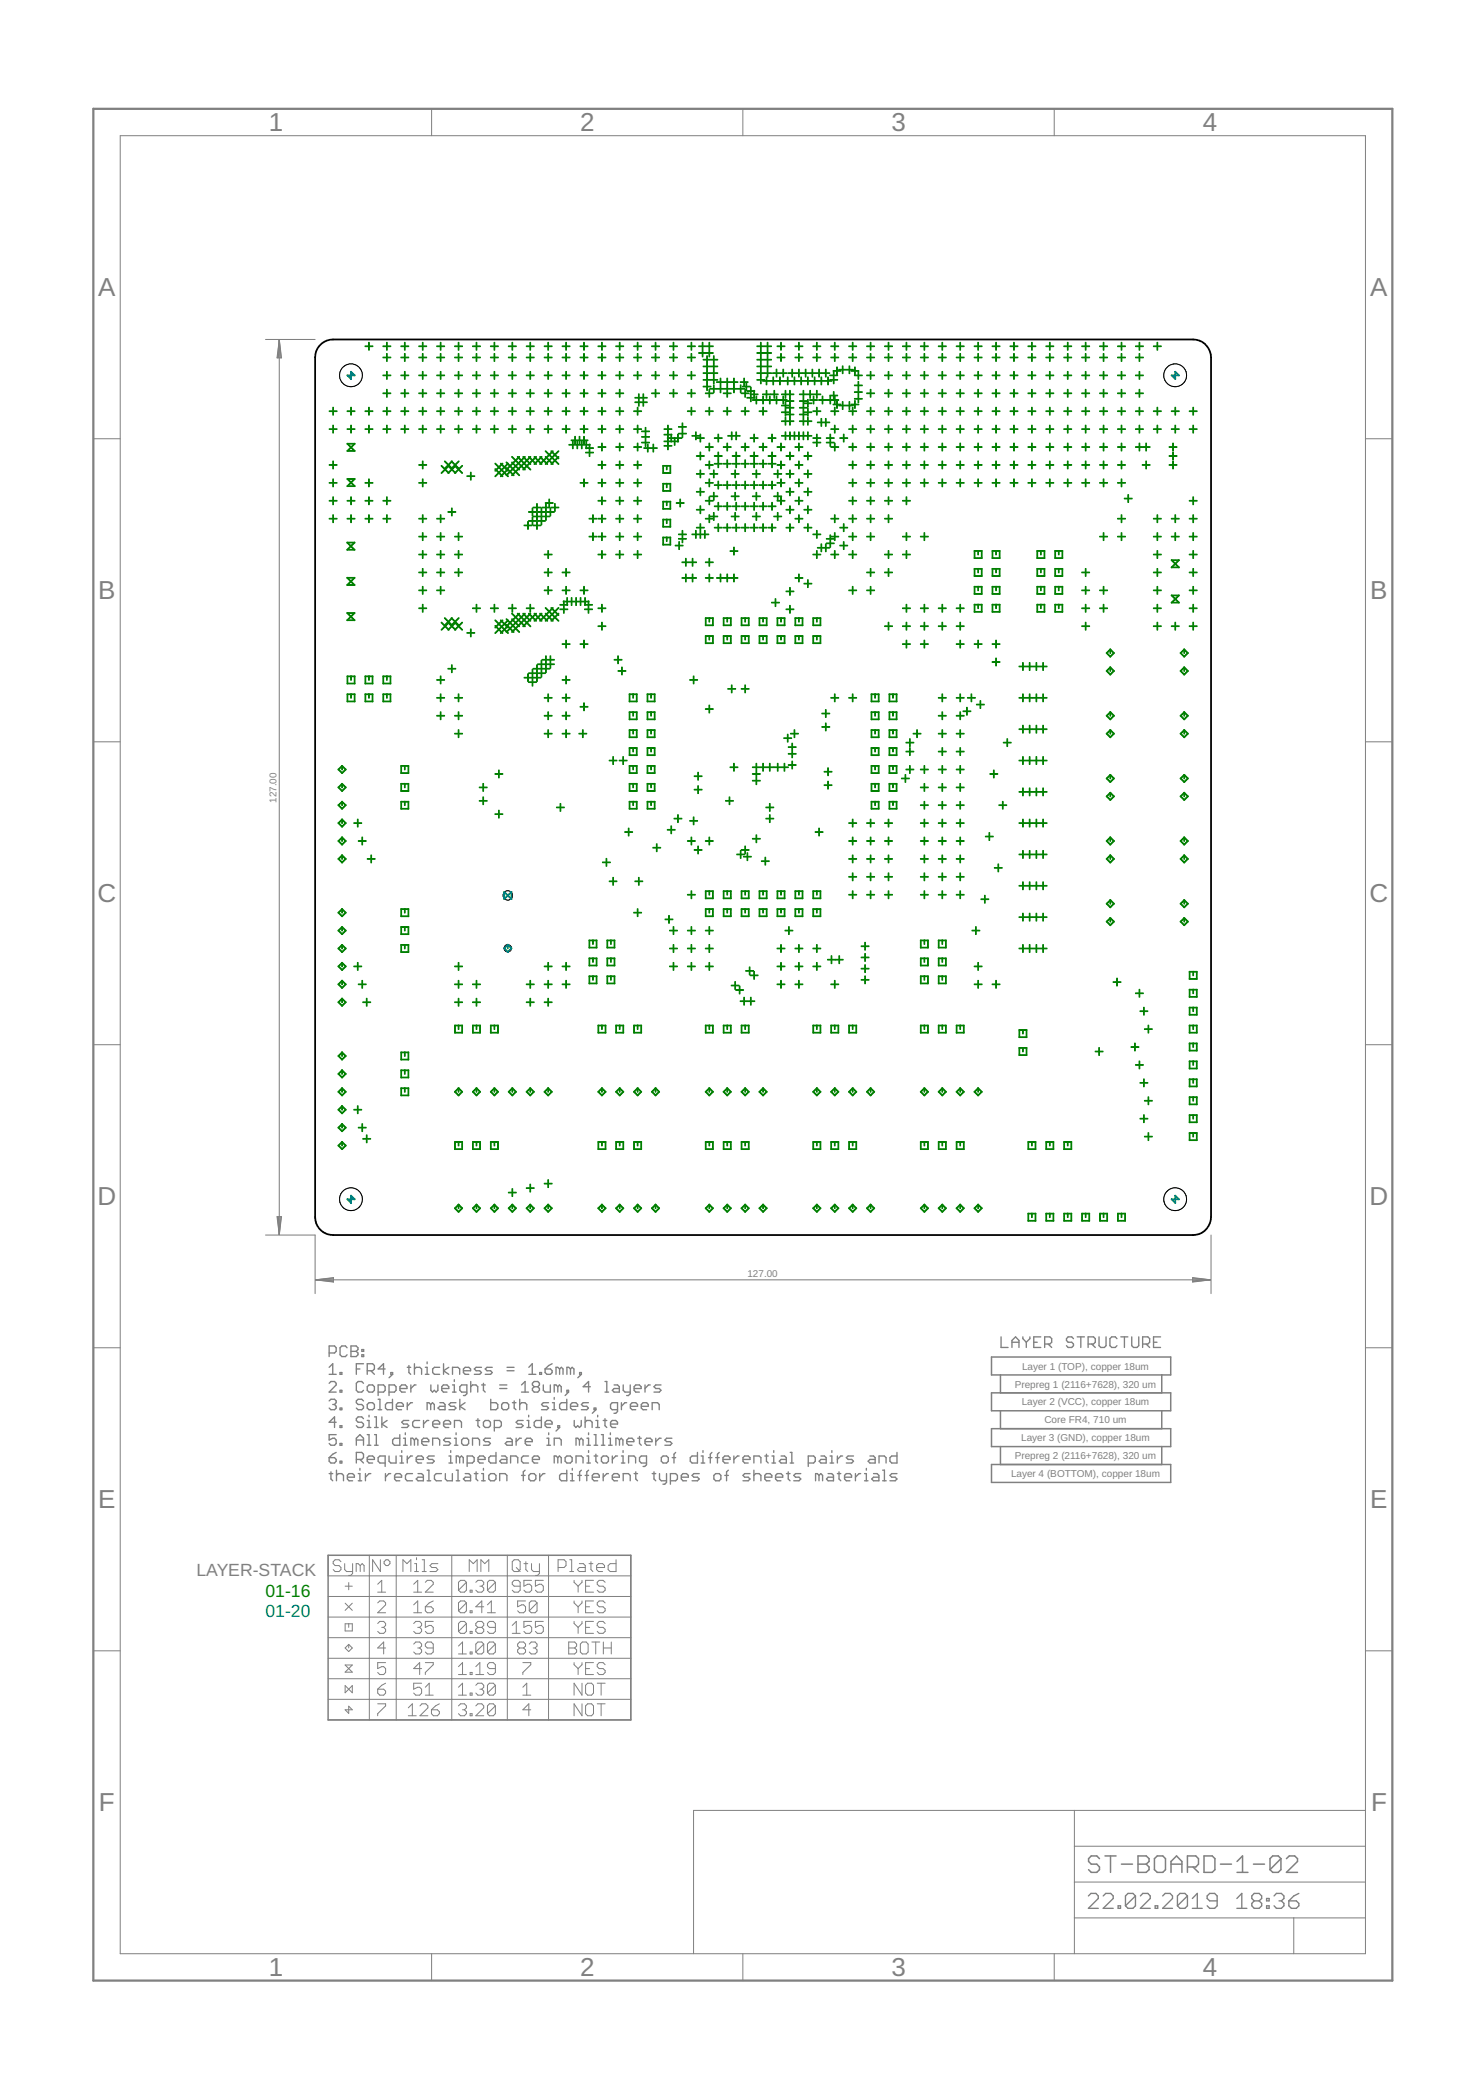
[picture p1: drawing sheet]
<svg xmlns="http://www.w3.org/2000/svg" width="210mm" height="297mm" viewBox="0 0 210 297" stroke-linecap="round" stroke-linejoin="round" font-family="sans-serif">
<defs><g id="words">
<g font-size="3.7" fill="#808080">
<text x="38.1" y="18.6">1</text>
<text x="82.2" y="18.6">2</text>
<text x="126.3" y="18.6">3</text>
<text x="170.5" y="18.6">4</text>
<text x="13.9" y="42">A</text>
<text x="194.2" y="42">A</text>
<text x="13.9" y="85">B</text>
<text x="194.2" y="85">B</text>
<text x="13.8" y="127.9">C</text>
<text x="194.1" y="127.9">C</text>
<text x="13.8" y="170.9">D</text>
<text x="194.1" y="170.9">D</text>
<text x="13.9" y="213.9">E</text>
<text x="194.2" y="213.9">E</text>
<text x="14" y="256.8">F</text>
<text x="194.3" y="256.8">F</text>
<text x="38.1" y="280.2">1</text>
<text x="82.2" y="280.2">2</text>
<text x="126.3" y="280.2">3</text>
<text x="170.5" y="280.2">4</text>
</g>
<text font-size="2.5" fill="#808080" x="27.8" y="223.4">LAYER-STACK</text>
<text font-size="2.5" fill="#008000" x="37.6" y="226.4">01-16</text>
<text font-size="2.5" fill="#008080" x="37.6" y="229.3">01-20</text>
<g font-size="1.4" fill="#808080">
<text x="39.2" y="113.8" transform="rotate(-90 39.2 113.8)">127.00</text>
<text x="105.9" y="181.1">127.00</text>
<text x="143.8" y="196.7">Prepreg 1 (2116+7628), 320 um</text>
<text x="144.9" y="194.2">Layer 1 (TOP), copper 18um</text>
<text x="144.8" y="199.3">Layer 2 (VCC), copper 18um</text>
<text x="148" y="201.8">Core FR4, 710 um</text>
<text x="143.3" y="209.4">Layer 4 (BOTTOM), copper 18um</text>
<text x="143.8" y="206.9">Prepreg 2 (2116+7628), 320 um</text>
<text x="144.7" y="204.3">Layer 3 (GND), copper 18um</text>
</g>
</g></defs>
<path d="M45.3 49a2.52 2.52 0 0 1 1.9-.9h121.9a2.54 2.54 0 0 1 2.5 2.6v121.9a2.58 2.58 0 0 1-2.5 2.5h-121.9a2.54 2.54 0 0 1-2.5-2.5v-121.9a2.47 2.47 0 0 1 .6-1.7z" fill="none" stroke="#000" stroke-width=".25"/>
<circle cx="72" cy="127" r=".66" fill="none" stroke="#000" stroke-width=".14"/>
<circle cx="72" cy="127" r=".66" fill="#fff" stroke="#000" stroke-width=".14"/>
<circle cx="72" cy="134.5" r=".51" fill="none" stroke="#000" stroke-width=".14"/>
<circle cx="72" cy="134.5" r=".51" fill="#fff" stroke="#000" stroke-width=".14"/>
<circle cx="49.7" cy="170" r="1.61" fill="none" stroke="#000" stroke-width=".14"/>
<circle cx="49.7" cy="170" r="1.61" fill="#fff" stroke="#000" stroke-width=".14"/>
<circle cx="166.6" cy="170" r="1.61" fill="none" stroke="#000" stroke-width=".14"/>
<circle cx="166.6" cy="170" r="1.61" fill="#fff" stroke="#000" stroke-width=".14"/>
<circle cx="49.7" cy="53.2" r="1.61" fill="none" stroke="#000" stroke-width=".14"/>
<circle cx="49.7" cy="53.2" r="1.61" fill="#fff" stroke="#000" stroke-width=".14"/>
<circle cx="166.6" cy="53.2" r="1.61" fill="none" stroke="#000" stroke-width=".14"/>
<circle cx="166.6" cy="53.2" r="1.61" fill="#fff" stroke="#000" stroke-width=".14"/>
<g fill="none" stroke="#808080" stroke-width=".15">
<path d="M37.6 48.1h7.1M39.6 48.2v126.8M39.6 48.2l.3 2.5h-.6zM39.6 48.2l-.1 2.5M39.6 48.2l.1 2.5M39.6 48.2l-.3 2.5M39.6 48.2l.2 2.5M37.6 175.1h7.1v8.3M39.3 172.5h.6l-.3 2.5zM39.3 172.5l.3 2.5M39.5 172.5l.1 2.5M39.7 172.5l-.1 2.5"/>
<path d="M39.8 172.5l-.2 2.5M171.6 175.1v8.3M44.7 181.5h126.9M44.7 181.5l2.6-.4v.7zM44.7 181.5l2.6 .1M44.7 181.5l2.6 .2M47.3 181.3l-2.6 .2M47.3 181.2l-2.6 .3M169 181.1l2.6 .4-2.6 .3zM169 181.3l2.6 .2M169 181.2l2.6 .3M171.6 181.5l-2.6 .1"/>
<path d="M171.6 181.5l-2.6 .2"/>
</g>
<g fill="none" stroke="#808080" stroke-width=".19">
<path d="M46.7 191.8h.7l.2-.2v-.5l-.2-.3h-.7v1.5M46.7 196.1l.2-.2h.5l.2 .2v.3l-.9 1h.9M46.7 198.6l.2-.2h.5l.2 .2v.3l-.2 .2M46.7 193.9l.5-.5v1.5M46.7 194.9h.9M47.2 199.1h.2M47.4 199.1l.2 .3v.2l-.2 .3h-.5l-.2-.3M48.2 194.6h.3v.3h-.3zM48.2 197.1h.3v.3h-.3zM48.2 199.6h.3v.3h-.3zM49.2 191.1l-.2-.3h-.5l-.3 .3v1l.3 .2h.5l.2-.2M49.7 190.8h.8l.2 .3v.2l-.2 .3 .2 .2v.3l-.2 .2h-.8z"/>
<path d="M49.7 191.6h.8M50.5 194.1h.5M51.3 192.1h.2v.2h-.2zM51.3 191.3h.2v.3h-.2zM51.5 193.4h-1v1.5M51.5 196.1l-.2-.2h-.5l-.3 .2v1l.3 .3h.5l.2-.3M51.5 198.6l-.2-.2h-.5l-.3 .2v.3l.3 .2h.5l.2 .3v.2l-.2 .3h-.5l-.3-.3M52 194.4h.8l.3-.3v-.5l-.3-.2h-.8v1.5M52.3 196.4h.5l.3 .2v.5l-.3 .3h-.5l-.3-.3v-.5zM52.3 198.9h.5l.3 .2v.5l-.3 .3h-.5l-.3-.3v-.5zM52.6 194.4l.5 .5M53.6 197.4h.8l.2-.3v-.5l-.2-.2h-.8v1.5"/>
<path d="M53.6 198.4h.2v1.5M53.6 199.9h.5M54.6 194.1h-1l.8-.7v1.5M55.1 197.4h.8l.2-.3v-.5l-.2-.2h-.8v1.5M55.4 194.6h.2v.3h-.2zM55.6 198.4v1.5h-.7l-.3-.3v-.5l.3-.2h.7M55.6 194.9l-.5 .4M56.2 199.4h1v-.3l-.3-.2h-.5l-.2 .2v.5l.2 .3h.5M56.7 196.9h1v-.3l-.3-.2h-.5l-.2 .2v.5l.2 .3h.5M57.7 193.9h.5M57.7 198.9v1M58 193.6v1l.2 .3"/>
<path d="M58.2 196.4v1M58.5 198.9h-.3l-.5 .5M58.7 194.1l.3-.2h.5l.3 .2v.8M58.7 193.4v1.5M59 196.4h-.3l-.5 .5M60.3 194.9h.5M60.3 193.9h.2v1M60.5 193.1v.3M61 199.1l-.2-.2h-.3v1M61 199.1v.8M61 199.1l.3-.2 .3 .2v.8M61.1 196.4v.7l.2 .3 .3-.3 .2 .3 .3-.3v-.7"/>
<path d="M62.3 193.9h-.7l-.3 .2v.5l.3 .3h.7M62.3 198.9h.5l.3 .2v.8h-.8l-.2-.3 .2-.2h.8M62.6 196.9h1v-.3l-.2-.2h-.6l-.2 .2v.5l.2 .3h.6M62.9 193.4v1.5M63.6 193.9l-.7 .5 .7 .5M64.1 194.9v-1h.8l.3 .2v.8M64.1 197.4h.5M64.1 196.4h.3v1M64.4 195.6v.3M64.6 198.9h-.7l-.3 .2 .3 .3h.5l.2 .2-.2 .3h-.8M65.2 198.4v1.5M65.7 194.4h1v-.3l-.3-.2h-.5l-.2 .2v.5l.2 .3h.5"/>
<path d="M65.9 198.9l-.7 .5 .7 .5M66.2 197.4h-.8l-.2-.3v-.5l.2-.2h.8v1.2l-.3 .3h-.2M66.7 196.6l.3-.2h.5l.2 .2v.8M66.7 195.9v1.5M68.2 193.9h-.7l-.3 .2 .3 .3h.5l.2 .2-.2 .3h-.8M68.3 196.4h.5M68.5 196.1v1l.3 .3M69.6 198.4v1.5h.7l.2-.3v-.5l-.2-.2h-.7M69.8 193.9h-.8l-.2 .2 .2 .3h.5l.3 .2-.3 .3h-.7M70.8 196.4h1M70.8 196.9h1M71.3 198.9h.5l.3 .2v.5l-.3 .3h-.5l-.2-.3v-.5z"/>
<path d="M71.9 194.4h1M71.9 193.9h1M72.6 198.9h.5M72.9 198.6v1l.2 .3M73.7 199.1l.2-.2h.5l.3 .2v.8M73.7 198.4v1.5M73.9 197.4h1M73.9 196.4l.5-.5v1.5M75 194.9h.9M75 193.9l.4-.5v1.5M75.7 196.6l-.2 .3v.2l.2 .3h.5l.3-.3v-.2l-.3-.3M75.7 196.6l-.2-.2v-.3l.2-.2h.5l.3 .2v.3l-.3 .2"/>
<path d="M75.7 196.6h.5M76.5 194.6h.3v.3h-.3zM77 196.4v.7l.3 .3h.7v-1M77.3 194.1h.7l.3 .3v.2l-.3 .3h-.5l-.2-.3zM77.7 198.9h-.7l-.2 .2 .2 .3h.5l.2 .2-.2 .3h-.7M78.3 193.4l-.5 .2-.5 .5M78.3 198.9h.2v1M78.3 199.9h.5M78.5 198.1v.3M79.1 196.6l-.3-.2h-.3v1M79.1 196.6v.8M79.1 196.6l.2-.2 .2 .2v.8"/>
<path d="M79.3 194.1l-.2-.2h-.3v1M79.3 194.1v.8M79.3 194.1l.3-.2 .2 .2v.8M80.3 198.4v1.5h-.7l-.3-.3v-.5l.3-.2h.7M80.3 197.1h.3v.3h-.3zM80.6 197.4l-.5 .5M80.9 194.1l-.3-.2h-.3v1M80.9 194.1v.8M80.9 199.4h1v-.3l-.3-.2h-.5l-.2 .2v.5l.2 .3h.5M80.9 194.1l.2-.2 .2 .2v.8M82.1 194.6h.3v.3h-.3zM82.4 194.9l-.5 .4"/>
<path d="M83.4 198.9h-.7l-.3 .2 .3 .3h.5l.2 .2-.2 .3h-.8M83.7 196.6h-1l.7-.7v1.5M84.2 199.6h.3v.3h-.3zM84.5 199.9l-.6 .5M85.7 197.4h.6M85.7 195.9h.3v1.5M87 196.4h.5l.3 .2v.8h-.8l-.2-.3 .2-.2h.8M87.5 199.9h-.7l-.3-.3v-.5l.3-.2h.7v1.2l-.2 .3h-.3M88.1 198.9v1M88.3 196.4v.7l.3 .3h.7M88.8 198.9h-.2l-.5 .5M89.3 196.4v1.2l-.2 .3h-.3"/>
<path d="M89.3 199.4h1.1v-.3l-.3-.2h-.5l-.3 .2v.5l.3 .3h.5M89.9 196.9h1v-.3l-.3-.2h-.5l-.2 .2v.5l.2 .3h.5M90.9 199.4h1v-.3l-.2-.2h-.6l-.2 .2v.5l.2 .3h.6M91.4 196.4v1M92.2 196.4h-.3l-.5 .5M92.4 199.9v-1h.8l.2 .2v.8M93.7 196.4h-.8l-.2 .2 .2 .3h.6l.2 .2-.2 .3h-.8M141.9 189.5v1.6h1M143.4 191.1v-1l.5-.6 .5 .6v1M143.4 190.3h1M145 189.5v.3l.5 .5M145.5 190.3v.8"/>
<path d="M146 189.5v.3l-.5 .5M146.5 190.3h.5M147.5 189.5h-1v1.6h1M148.1 190.6h.7l.3-.3v-.5l-.3-.3h-.7v1.6M148.5 190.6l.6 .5M152.1 189.8l-.2-.3h-.5l-.2 .3v.3l.2 .2h.5l.2 .3v.2l-.2 .3h-.5l-.2-.3M152.7 189.5h1M153.2 189.5v1.6M154.2 190.6h.8l.2-.3v-.5l-.2-.3h-.8v1.6M154.7 190.6l.5 .5M155.8 189.5v1.3l.2 .3h.5l.3-.3v-1.3M158.3 189.8l-.2-.3h-.5l-.3 .3v1l.3 .3h.5l.2-.3"/>
<path d="M158.9 189.5h1M159.4 189.5v1.6M160.4 189.5v1.3l.3 .3h.4l.3-.3v-1.3M161.9 190.6h.8l.2-.3v-.5l-.2-.3h-.8v1.6M162.4 190.6l.5 .5M163.5 190.3h.5M164.5 189.5h-1v1.6h1M46.7 206.7h.7l.2 .2v.3l-.2 .2h-.5l-.2-.2zM46.7 208.9h.5M46.9 208.7v1l.3 .3M47.6 203.4h-.9v.8l.5-.3h.2l.2 .3v.5l-.2 .2h-.5l-.2-.2M47.6 201.7h-.9l.7-.8v1.5"/>
<path d="M47.6 205.9l-.4 .3-.5 .5M47.7 209.2l.2-.3h.5l.3 .3v.8M47.7 208.4v1.6M48.2 202.1h.3v.3h-.3zM48.2 204.7h.3v.2h-.3zM48.2 207.2h.3v.2h-.3zM49.2 209.4h1v-.2l-.2-.3h-.5l-.3 .3v.5l.3 .3h.5M50.5 204.9v-1l.5-.5 .5 .5v1M50.5 206.9h.8l.2-.2v-.5l-.2-.3h-.8v1.5M50.5 204.2h1M50.8 208.9h.2v1.1M50.8 210h.5"/>
<path d="M51 206.9l.5 .5M51 208.2v.2M51.5 201.1l-.2-.2h-.5l-.3 .2v.3l.3 .3h.5l.2 .2v.2l-.2 .3h-.5l-.3-.3M51.8 208.9v1.1M52 206.9h1.1v-.2l-.3-.3h-.5l-.3 .3v.5l.3 .2h.5M52 202.4h.6M52 201.4h.3v1M52 203.4h.3v1.5M52 204.9h.6M52.3 200.7v.2M52.6 208.9h-.3l-.5 .5M53.1 202.4h.5"/>
<path d="M53.1 200.9h.2v1.5M53.1 203.4h.2v1.5M53.1 204.9h.5M54.1 200.9v1.5M54.6 207.4h-.8l-.2-.2v-.5l.2-.3h.8v1.5M54.6 208.9v1.1M54.9 201.4l-.8 .5 .8 .5M55.1 206.4v.8l.3 .2h.7v-1M55.4 208.9h-.3l-.5 .5M55.9 209.4h1v-.2l-.2-.3h-.5l-.3 .3v.5l.3 .3h.5M56.7 203.4v1.5h-.8l-.3-.2v-.5l.3-.3h.8M56.7 207.4h.5"/>
<path d="M56.7 206.4h.2v1M56.9 205.7v.2M57.2 203.9h.2v1M57.2 204.9h.5M57.4 203.2v.2M57.7 206.4v1M57.9 201.4h-.7l-.3 .3 .3 .2h.5l.2 .2-.2 .3h-.8M58.5 206.4h-.3l-.5 .5M58.5 208.9h-.8l-.2 .3v.5l.2 .3h.8M58.7 204.2v.7M58.7 204.2l-.2-.3h-.3v1M58.7 204.2l.3-.3 .2 .3v.7"/>
<path d="M59 206.9h1v-.2l-.2-.3h-.6l-.2 .3v.5l.2 .2h.6M59.2 208.9h.6l.2 .3v.8h-.8l-.2-.3 .2-.3h.8M59.5 201.4h-.8l-.2 .3v.4l.2 .3h.8M59.8 204.4h1v-.2l-.3-.3h-.5l-.2 .3v.5l.2 .2h.5M60 201.4v1M60.5 210h.5M60.5 208.4h.3v1.6M60.8 201.4h-.3l-.5 .5M61.3 201.9h1v-.2l-.2-.3h-.5l-.3 .3v.4l.3 .3h.5M61.3 204.9v-1h.8l.2 .3v.7M61.6 206.4h-.8l-.3 .3 .3 .2h.5l.3 .3-.3 .2h-.8M62.6 208.9h-.8l-.2 .3v.5l.2 .3h.8"/>
<path d="M62.9 201.9h1v-.2l-.3-.3h-.5l-.2 .3v.4l.2 .3h.5M63.1 208.9v.8l.3 .3h.7v-1.1M63.6 207.4h.5M63.6 206.4h.3v1M63.9 203.9h-.8l-.2 .3 .2 .2h.5l.3 .3-.3 .2h-.7M63.9 205.7v.2M64.4 202.4v-1h.8l.2 .3v.7M64.4 203.9h.2v1M64.4 204.9h.5M64.6 203.2v.2M64.7 210h.5M64.7 208.4h.2v1.6"/>
<path d="M65.2 206.7v.7M65.2 206.7l-.3-.3h-.2v1M65.2 206.7l.2-.3 .3 .3v.7M65.7 203.9h.5l.2 .3v.5l-.2 .2h-.5l-.3-.2v-.5zM65.9 208.9h.5l.3 .3v.8h-.8l-.2-.3 .2-.3h.8M66.2 207.4h.8l.2-.2v-.5l-.2-.3h-.8v1.5M67 204.9v-1h.7l.3 .3v.7M67.2 208.9h.5M67.5 201.4h.5M67.5 208.7v1l.2 .3M67.7 201.1v1l.3 .3M67.8 206.9h.9v-.2l-.2-.3h-.5l-.2 .3v.5l.2 .2h.5"/>
<path d="M68.3 208.9h.2v1.1M68.3 210h.5M68.5 208.2v.2M68.8 201.4h.5l.2 .3v.4l-.2 .3h-.5l-.3-.3v-.4zM69.3 209.2l.2-.3h.5l.3 .3v.5l-.3 .3h-.5l-.2-.3zM69.5 203.9h-.7l-.3 .3 .3 .2h.5l.2 .3-.2 .2h-.8M70.1 202.4h.7l.3-.3v-.4l-.3-.3h-.7v1.5M70.3 205.9v1.5h-.8l-.2-.2v-.5l.2-.3h.8M70.8 210v-1.1h.8l.2 .3v.8M71.1 206.4h.5l.2 .3v.7h-.7l-.3-.2 .3-.3h.7M71.9 203.9h.4l.3 .3v.7h-.7l-.3-.2 .3-.3h.7M72.4 207.4v-1h.7l.3 .3v.7"/>
<path d="M73.2 203.9v1M73.9 203.9h-.3l-.4 .5M73.9 209.2h.5M74.1 201.4h-.7l-.2 .3 .2 .2h.5l.2 .2-.2 .3h-.7M74.4 208.4l-.2 .3v1.3M74.4 204.4h1v-.2l-.2-.3h-.5l-.3 .3v.5l.3 .2h.5M74.7 202.4h.5M74.7 201.4h.2v1M74.9 206.4h-.7l-.3 .3v.5l.3 .2h.7M74.9 200.7v.2M75 209.2l.2-.3h.5l.2 .3v.5l-.2 .3h-.5l-.2-.3zM75.5 206.9h1v-.2l-.3-.3h-.5l-.2 .3v.5l.2 .2h.5"/>
<path d="M76.5 208.9v1.1M76.7 200.9v1.5h-.7l-.3-.3v-.4l.3-.3h.7M77.2 208.9h-.2l-.5 .5M77.3 201.9h1v-.2l-.3-.3h-.5l-.2 .3v.4l.2 .3h.5M77.5 203.9h.3v1M77.5 204.9h.5M77.8 203.2v.2M78.5 204.9v-1h.8l.2 .3v.7M79.1 202.1h.2v.3h-.2zM79.1 206.7l-.3-.3h-.3v1M79.1 206.7v.7M79.1 206.7l.2-.3 .2 .3v.7"/>
<path d="M79.3 202.4l-.5 .5M80.1 206.7l.2-.3h.5l.3 .3v.5l-.3 .2h-.5l-.2-.2zM80.3 208.4v1.6h-.7l-.3-.3v-.5l.3-.3h.7M80.9 208.9h.2v1.1M80.9 210h.5M81.1 208.2v.2M81.4 201.4v.7l.2 .3 .3-.3 .2 .3 .3-.3v-.7M81.6 207.4v-1h.8l.2 .3v.7M81.9 209.2h.5M82.1 204.2v.7M82.1 204.2l-.2-.3h-.3v1M82.1 204.2l.3-.3 .2 .3v.7"/>
<path d="M82.4 208.4l-.3 .3v1.3M82.9 201.7l.3-.3h.5l.2 .3v.7M82.9 200.9v1.5M82.9 209.2h.5M83.2 203.9h.2v1M83.2 206.4h.2v1M83.2 204.9h.5M83.2 207.4h.5M83.4 203.2v.2M83.4 205.7v.2M83.4 208.4l-.2 .3v1.3M83.9 209.4h1v-.2l-.2-.3h-.5l-.3 .3v.5l.3 .3h.5"/>
<path d="M84.2 203.4h.3v1.5M84.2 204.9h.5M84.2 206.4h.5M84.5 206.2v1l.2 .2M84.5 202.4h.5M84.5 201.4h.2v1M84.7 200.7v.2M85.2 203.4h.3v1.5M85.2 204.9h.5M85.2 206.7l.3-.3h.5l.2 .3v.5l-.2 .2h-.5l-.3-.2zM85.5 201.4h.5M85.5 208.9v1.1"/>
<path d="M85.7 201.1v1l.3 .3M86.2 208.9h-.2l-.5 .5M86.3 203.9h.2v1M86.3 204.9h.5M86.5 203.2v.2M86.5 201.9h1v-.2l-.2-.3h-.5l-.3 .3v.4l.3 .3h.5M86.8 209.4h1v-.2l-.3-.3h-.5l-.2 .3v.5l.2 .3h.5M86.8 206.4v1M87.5 206.4h-.2l-.5 .5M87.8 204.2l-.3-.3h-.2v1M87.8 204.2v.7M87.8 204.2l.3-.3 .2 .3v.7"/>
<path d="M88.1 206.4h.2v1M88.1 207.4h.5M88.3 205.7v.2M88.3 210v-1.1h.8l.2 .3v.8M88.8 204.4h1v-.2l-.2-.3h-.5l-.3 .3v.5l.3 .2h.5M89.1 207.4v-1h.8l.2 .3v.7M89.9 208.9h.5M90.1 208.7v1l.3 .3M90.4 203.9h.5M90.6 203.7v1l.3 .2M91.4 204.4h1v-.2l-.2-.3h-.5l-.3 .3v.5l.3 .2h.5M91.6 207.4h-.7l-.3-.2v-.5l.3-.3h.7v1.3l-.2 .2h-.3"/>
<path d="M92.4 208.9h.5M92.7 208.7v1l.2 .3M92.9 203.9v1M93.5 208.9v.8l.2 .3h.8M93.7 203.9h-.2l-.6 .5M93.7 206.7l.3-.3h.5l.2 .3v.5l-.2 .2h-.5l-.3-.2zM94.5 208.9v1.3l-.3 .2h-.2M95 210h.8l.2-.3v-.5l-.2-.3h-.8v1.5M95.2 203.9h-.7l-.3 .3 .3 .2h.5l.2 .3-.2 .2h-.8M95.3 206.7h.5M95.8 205.9l-.3 .3v1.2M96.6 209.4h1v-.2l-.3-.3h-.5l-.2 .3v.5l.2 .3h.5"/>
<path d="M98.8 205.9v1.5h-.7l-.3-.2v-.5l.3-.3h.7M99.1 208.9h-.8l-.2 .3 .2 .2h.5l.3 .3-.3 .3h-.7M99.4 207.4h.5M99.4 206.4h.2v1M99.6 205.7v.2M100.4 206.7h.5M100.9 205.9l-.2 .3v1.2M101.4 206.7h.5M101.4 208.9h.5l.3 .3v.5l-.3 .3h-.5l-.2-.3v-.5zM101.9 205.9l-.2 .3v1.2M102.5 206.9h1v-.2l-.3-.3h-.5l-.2 .3v.5l.2 .2h.5M102.7 209.2h.5"/>
<path d="M103.2 208.4l-.2 .3v1.3M104 206.4v1M104.8 206.4h-.3l-.5 .5M105.3 206.9h1v-.2l-.3-.3h-.5l-.2 .3v.5l.2 .2h.5M106.3 208.9h-.8l-.2 .3 .2 .2h.5l.3 .3-.3 .3h-.7M106.8 207.4v-1h.8l.2 .3v.7M106.8 208.4v1.6M106.8 209.2l.3-.3h.5l.2 .3v.8M108.4 206.4h.5M108.4 209.4h1v-.2l-.3-.3h-.5l-.2 .3v.5l.2 .3h.5M108.6 206.2v1l.3 .2M109.4 207.4h.5"/>
<path d="M109.4 206.4h.3v1M109.7 205.7v.2M109.9 209.4h1v-.2l-.2-.3h-.5l-.3 .3v.5l.3 .3h.5M110.7 206.4h.5l.2 .3v.7h-.7l-.3-.2 .3-.3h.7M111.5 208.9h.5M111.7 208.7v1l.3 .3M112 207.4h.5M112 205.9h.2v1.5M113.5 208.9h-.7l-.3 .3 .3 .2h.4l.3 .3-.3 .3h-.7M114.6 207.4h.7l.2-.2v-.5l-.2-.3h-.7v1.5M116.1 209.2l-.3-.3h-.2v1.1M116.1 209.2v.8"/>
<path d="M116.1 209.2l.2-.3 .3 .3v.8M116.4 206.4h.4l.3 .3v.7h-.7l-.3-.2 .3-.3h.7M117.4 208.9h.5l.2 .3v.8h-.7l-.3-.3 .3-.3h.7M117.6 207.4h.6M117.6 206.4h.3v1M117.9 205.7v.2M118.7 206.4v1M118.7 208.9h.5M118.9 208.7v1l.3 .3M119.4 206.4h-.2l-.5 .5M119.7 209.4h1v-.2l-.2-.3h-.5l-.3 .3v.5l.3 .3h.5M121 206.4h-.8l-.2 .3 .2 .2h.5l.3 .3-.3 .2h-.7"/>
<path d="M121.2 208.9v1.1M122 208.9h-.2l-.6 .5M122.5 208.9h.3v1.1M122.5 210h.5M122.8 208.2v.2M123.3 206.4h.5l.2 .3v.7h-.7l-.3-.2 .3-.3h.7M123.8 208.9h.5l.3 .3v.8h-.8l-.3-.3 .3-.3h.8M124.6 207.4v-1h.7l.3 .3v.7M125.1 210h.5M125.1 208.4h.2v1.6M127.1 205.9v1.5h-.7l-.3-.2v-.5l.3-.3h.7M127.1 208.9h-.7l-.3 .3 .3 .2h.5l.2 .3-.2 .3h-.8"/>
<path d="M154.3 268.8l.3-.3h.7l.4 .3v.4l-1.4 1.4h1.4M156.4 268.8l.3-.3h.7l.4 .3v.4l-1.4 1.4h1.4M158.5 270.2h.3v.4h-.3zM160.9 268.8v1.4l-.3 .4h-.7l-.4-.4M160.9 268.8l-.3-.3h-.7l-.4 .3v1.4M160.9 268.8l-1.4 1.4M161.6 268.8l.4-.3h.7l.3 .3v.4l-1.4 1.4h1.4M163.7 270.2h.4v.4h-.4zM164.8 268.8l.3-.3h.7l.4 .3v.4l-1.4 1.4h1.4M168.3 268.8v1.4l-.4 .4h-.7l-.3-.4M168.3 268.8l-.4-.3h-.7l-.3 .3v1.4M168.3 268.8l-1.4 1.4"/>
<path d="M169 270.6h1.4M169 269.2l.7-.7v2.1M172.5 269.5h-1.1l-.3-.3v-.4l.3-.3h.7l.4 .3v1.4l-.4 .4h-.7l-.3-.4M175.3 270.6h1.4M175.3 269.2l.7-.7v2.1M177.8 269.5l-.4 .4v.3l.4 .4h.7l.3-.4v-.3l-.3-.4M177.8 269.5l-.4-.3v-.4l.4-.3h.7l.3 .3v.4l-.3 .3M177.8 269.5h.7M179.5 270.2h.4v.4h-.4zM179.5 269.2h.4v.3h-.4zM180.6 268.8l.3-.3h.7l.4 .3v.4l-.4 .3M181.3 269.5h.3"/>
<path d="M181.6 269.5l.4 .4v.3l-.4 .4h-.7l-.3-.4M182.7 269.5h1l.4 .4v.3l-.4 .4h-.7l-.3-.4zM184.1 268.5l-.7 .3-.7 .7"/>
</g>
<g fill="none" stroke="#808080" stroke-width=".21">
<path d="M140.5 192.4h25.4v2.5h-25.4zM140.5 197.5h25.4v2.5h-25.4zM141.8 194.9v2.6M164.7 194.9v2.6M140.5 202.6h25.4v2.5h-25.4zM140.5 207.6h25.4v2.6h-25.4zM141.8 200v2.6M141.8 205.1v2.5M164.7 200v2.6M164.7 205.1v2.5M46.5 220.5h42.9v23.4h-42.9zM155.8 263.5l-.4-.4h-.7l-.4 .4v.4l.4 .4h.7l.4 .4v.4l-.4 .4h-.7l-.4-.4"/>
<path d="M156.6 263.1h1.6M157.4 263.1v2.4M158.9 264.3h1.6M161.3 263.1h1.2l.4 .4v.4l-.4 .4 .4 .4v.4l-.4 .4h-1.2zM161.3 264.3h1.2M163.6 263.5l.4-.4h.8l.4 .4v1.6l-.4 .4h-.8l-.4-.4zM166 264.3h1.5M166 265.5v-1.6l.8-.8 .7 .8v1.6M168.3 264.7h1.2l.4-.4v-.8l-.4-.4h-1.2v2.4M169.1 264.7l.8 .8M170.6 263.1h1.2l.4 .4v1.6l-.4 .4h-1.2zM173 264.3h1.5"/>
<path d="M175.3 265.5h1.6M175.3 263.9l.8-.8v2.4M177.7 264.3h1.5M181.5 263.5l-.3-.4h-.8l-.4 .4v1.6M181.5 263.5v1.6l-.3 .4h-.8l-.4-.4M181.5 263.5l-1.5 1.6M182.3 263.5l.4-.4h.8l.4 .4v.4l-1.6 1.6h1.6"/>
</g>
<g fill="none" stroke="#808080" stroke-width=".14">
<path d="M17 19.2h176.5v257.8h-176.5zM61.2 15.4v3.8M105.3 15.4v3.8M149.4 15.4v3.8M13.2 62.2h3.8M193.5 62.2h3.8M13.2 105.2h3.8M193.5 105.2h3.8M13.2 148.1h3.8M193.5 148.1h3.8M13.2 191.1h3.8M193.5 191.1h3.8"/>
<path d="M13.2 234.1h3.8M46.5 220.5v2.9h42.9M46.5 226.4h42.9M46.5 229.3h42.9M46.5 232.2h42.9M46.5 235.1h42.9M46.5 238h42.9M48.3 221.4l-.3-.3h-.5l-.3 .3v.3l.3 .3h.5l.3 .2v.3l-.3 .3h-.5l-.3-.3M48.9 221.7v.8l.2 .3h.9M48.9 224.9h1M48.9 236.1h1l-1 1h1zM48.9 227.3l1 1"/>
<path d="M48.9 230.2h1v1h-1zM48.9 239v1l1-1v1zM49.4 224.4v1M49.4 230.2v.5M49.4 233.2v.5M49.4 233.2l.5 .5-.5 .5-.5-.5zM49.9 227.3l-1 1M50 221.7v1.4l-.3 .3h-.3M51.1 222l-.3-.3h-.3v1.1M51.1 222v.8M51.1 222l.2-.3 .3 .3v.8M52.3 220.5v23.4"/>
<path d="M53.5 224.6l.6-.5v1.6M53.5 225.7h1.2M53.5 227.3l.3-.3h.6l.3 .3v.2l-1.2 1.2h1.2M53.5 230.2l.3-.3h.6l.3 .3v.3l-.3 .2M53.5 239.5h.9l.3 .3v.3l-.3 .2h-.6l-.3-.2zM53.9 221.1v1.7l-1.1-1.7v1.7M54.1 230.7h.3M54.4 230.7l.3 .3v.3l-.3 .3h-.6l-.3-.3M54.4 221.4l.3-.3h.3l.3 .3v.3l-.3 .3h-.3l-.3-.3zM54.7 235.7h-1.2v.9l.6-.3h.3l.3 .3v.5l-.3 .3h-.6l-.3-.3M54.7 233.7h-1.2l.9-.9v1.7M54.7 238.7l-.6 .3-.6 .5"/>
<path d="M56.2 220.5v23.4M57.1 222.8v-1.7l.6 .6 .5-.6v1.7M58.6 225.7h1.2M58.6 224.6l.6-.5v1.6M58.6 227.5l.6-.5v1.7M58.6 228.7h1.2M58.6 230.2l.3-.3h.6l.3 .3v.3l-.3 .2M58.6 233.1l.3-.3h.6l.3 .3v.3l-.3 .3M58.8 222.8h.5M58.8 221.7h.2v1.1M59 220.9v.2M59.2 230.7h.3"/>
<path d="M59.2 233.7h.3M59.5 230.7l.3 .3v.3l-.3 .3h-.6l-.3-.3M59.5 233.7l.3 .2v.3l-.3 .3h-.6l-.3-.3M59.8 238.7h-1.2v.8l.6-.3h.3l.3 .3v.6l-.3 .2h-.6l-.3-.2M59.8 236.6h-1.2l.9-.9v1.7M59.8 221.1h.3v1.7M59.8 222.8h.6M60.3 224.3l.3-.2h.5l.3 .2v.3l-1.1 1.1h1.1M60.3 227.8h.8l.3 .3v.3l-.3 .3h-.5l-.3-.3zM60.3 235.7h1.1v.3l-1.1 1.1v.3M60.3 239.2l.5-.5v1.6M61.4 229.9h-1.1v.8l.5-.2h.3l.3 .2v.6l-.3 .3h-.5l-.3-.3"/>
<path d="M61.4 233.7h-.8l-.3-.3v-.3l.3-.3h.5l.3 .3v1.1l-.3 .3h-.5l-.3-.3M61.4 227l-.6 .3-.5 .5M62.1 221.7h-.9l-.3 .3 .3 .2h.6l.3 .3-.3 .3h-.9M64 220.5v23.4M65 233.4l.6-.6v1.7M65 236.3l.6-.6v1.7M65 239.2l.6-.5v1.6M65 234.5h1.1M65 237.4h1.1M66.1 230.2l-1.1 1.1M66.1 224.3v1.2l-.3 .2h-.5l-.3-.2M66.1 224.3l-.3-.2h-.5l-.3 .2v1.2"/>
<path d="M66.1 227.3l-.3-.3h-.5l-.3 .3v1.1M66.1 230.2l-.3-.3h-.5l-.3 .3v1.1M66.1 227.3v1.1l-.3 .3h-.5l-.3-.3M66.1 230.2v1.1l-.3 .3h-.5l-.3-.3M66.1 224.3l-1.1 1.2M66.1 227.3l-1.1 1.1M66.5 222.8v-1.7l.6 .6 .5-.6v1.7M66.6 225.5h.3v.2h-.3zM66.6 228.4h.3v.3h-.3zM66.6 231.3h.3v.3h-.3zM66.6 234.2h.3v.3h-.3zM66.6 237.1h.3v.3h-.3z"/>
<path d="M67.4 224.3l.3-.2h.6l.3 .2v.3l-.3 .3M67.4 239l.3-.3h.6l.3 .3v.2l-.3 .3M67.4 237.4h1.2M67.4 236.3l.6-.6v1.7M67.7 230.7l-.3-.2v-.3l.3-.3h.6l.3 .3v.3l-.3 .2M67.7 230.7l-.3 .3v.3l.3 .3h.6l.3-.3v-.3l-.3-.3M67.7 230.7h.6M68 224.9h.3M68 239.5h.3M68.2 222.8v-1.7l.5 .6 .6-.6v1.7M68.3 224.9l.3 .3v.3l-.3 .2h-.6l-.3-.2M68.3 239.5l.3 .3v.3l-.3 .2h-.6l-.3-.2"/>
<path d="M68.6 233.1v1.1l-.3 .3h-.6l-.3-.3M68.6 227.8h-1.2l.9-.8v1.7M68.6 233.1l-.3-.3h-.6l-.3 .3v1.1M68.6 233.1l-1.2 1.1M69.1 228.7h1.1M69.1 227.5l.5-.5v1.7M70.2 236.6h-.8l-.3-.3v-.3l.3-.3h.5l.3 .3v1.1l-.3 .3h-.5l-.3-.3M70.2 224.3v1.2l-.3 .2h-.5l-.3-.2M70.2 224.3l-.3-.2h-.5l-.3 .2v1.2M70.2 230.7h-.8l-.3-.2v-.3l.3-.3h.5l.3 .3v1.1l-.3 .3h-.5l-.3-.3M70.2 233.1l-.3-.3h-.5l-.3 .3v1.1M70.2 239l-.3-.3h-.5l-.3 .3v1.1"/>
<path d="M70.2 233.1v1.1l-.3 .3h-.5l-.3-.3M70.2 239v1.1l-.3 .2h-.5l-.3-.2M70.2 224.3l-1.1 1.2M70.2 233.1l-1.1 1.1M70.2 239l-1.1 1.1M71.9 220.5v23.4M72.6 221.4l.3-.3h.5l.3 .3v1.1l-.3 .3h-.5l-.3-.3zM72.6 231.6h1.1M72.6 230.5l.6-.6v1.7M73.2 222.2l.5 .6M73.6 233.7l-.2-.3v-.3l.2-.3h.6l.3 .3v.3l-.3 .3M73.6 233.7l-.2 .2v.3l.2 .3h.6l.3-.3v-.3l-.3-.2"/>
<path d="M73.6 233.7h.6M73.7 224.9h-.8l-.3-.3v-.3l.3-.2h.5l.3 .2v1.2l-.3 .2h-.5l-.3-.2M74.1 235.7h1.1v.3l-1.1 1.1v.3M74.1 239.2l.6-.5v1.6M74.3 221.7h.5M74.5 227h-1.1v.8l.5-.3h.3l.3 .3v.6l-.3 .3h-.6l-.2-.3M74.5 221.4v1.1l.3 .3M75 233.1l.3-.3h.5l.3 .3v.3l-.3 .3M75.3 221.7v.8l.3 .3h.9M75.4 224.1h-1.1v.8l.5-.3h.3l.3 .3v.6l-.3 .2h-.6l-.2-.2M75.4 229.9h-1.1v.8l.5-.2h.3l.3 .2v.6l-.3 .3h-.6l-.2-.3M75.6 233.7h.2"/>
<path d="M75.8 233.7l.3 .2v.3l-.3 .3h-.5l-.3-.3M76.1 227.3v1.1l-.3 .3h-.5l-.3-.3M76.1 227.3l-.3-.3h-.5l-.3 .3v1.1M76.1 227.3l-1.1 1.1M76.5 221.7v1.4l-.3 .3h-.3M77 224.1h-1.1v.8l.5-.3h.3l.3 .3v.6l-.3 .2h-.5l-.3-.2M77 229.9h-1.1v.8l.5-.2h.3l.3 .2v.6l-.3 .3h-.5l-.3-.3M77.7 220.5v23.4M79.1 222.2h.8l.3-.2v-.6l-.3-.3h-.8v1.7M80.6 233.7h.8M80.6 232.8h.8l.3 .3v.3l-.3 .3 .3 .2v.3l-.3 .3h-.8zM80.8 221.1h.2v1.7"/>
<path d="M80.8 222.8h.5M81.4 224.1v.2l.5 .6M81.4 227v.3l.5 .5M81.4 229.9v.3l.5 .5M81.4 235.7v.3l.5 .6M81.9 224.9v.8M81.9 227.8v.9M81.9 230.7v.9M81.9 236.6v.8M82.1 221.7h.6l.3 .3v.8h-.9l-.3-.3 .3-.3h.9M82.5 238.7v1.6l-1.1-1.6v1.6M82.5 224.1v.2l-.6 .6"/>
<path d="M82.5 227v.3l-.6 .5M82.5 229.9v.3l-.6 .5M82.5 235.7v.3l-.6 .6M82.5 232.8h.6l.3 .3v1.1l-.3 .3h-.6l-.2-.3v-1.1zM83 224.9h.6M83 227.8h.6M83 230.7h.6M83 236.6h.6M83.3 238.7h.5l.3 .3v1.1l-.3 .2h-.5l-.3-.2v-1.1zM83.5 221.7h.5M83.8 221.4v1.1l.2 .3M83.9 232.8h1.1"/>
<path d="M84.1 224.1h-1.1v1.6h1.1M84.1 227h-1.1v1.7h1.1M84.1 229.9h-1.1v1.7h1.1M84.1 235.7h-1.1v1.7h1.1M84.4 232.8v1.7M84.6 222.2h1.1v-.2l-.3-.3h-.6l-.2 .3v.5l.2 .3h.6M84.6 238.7h1.2M85.2 238.7v1.6M85.5 233.7h1.1M85.5 232.8v1.7M85.8 224.3l-.3-.2h-.6l-.3 .2v.3l.3 .3h.6l.3 .3v.3l-.3 .2h-.6l-.3-.2M85.8 227.3l-.3-.3h-.6l-.3 .3v.2l.3 .3h.6l.3 .3v.3l-.3 .3h-.6l-.3-.3"/>
<path d="M85.8 230.2l-.3-.3h-.6l-.3 .3v.3l.3 .2h.6l.3 .3v.3l-.3 .3h-.6l-.3-.3M85.8 236l-.3-.3h-.6l-.3 .3v.3l.3 .3h.6l.3 .3v.2l-.3 .3h-.6l-.3-.3M86.6 232.8v1.7M87.3 221.1v1.7h-.8l-.3-.3v-.5l.3-.3h.8M89.4 220.5v23.4h-42.9M193.5 234.1h3.8M46.5 240.9h42.9M49.4 241.9l.5 .5h-1l.5 .5zM53.5 241.6h1.2v.3l-1.2 1.1v.3M57.9 243.3h1.1M57.9 242.1l.5-.5v1.7M59.5 241.9l.3-.3h.5l.3 .3v.2l-1.1 1.2h1.1"/>
<path d="M60.3 240.3h1.1M61.2 242.4h.8l.3 .3v.3l-.3 .3h-.6l-.2-.3zM62.3 241.6l-.6 .3-.5 .5M65 241.9l.3-.3h.5l.3 .3v.2l-.3 .3M65 240.3h1.1M65.6 242.4h.2M65.8 242.4l.3 .3v.3l-.3 .3h-.5l-.3-.3M66.6 240.1h.3v.2h-.3zM66.6 243h.3v.3h-.3zM67.4 241.9l.3-.3h.6l.3 .3v.2l-1.2 1.2h1.2M70.2 241.9l-.3-.3h-.5l-.3 .3v1.1M70.2 241.9v1.1l-.3 .3h-.5l-.3-.3"/>
<path d="M70.2 241.9l-1.1 1.1M74.1 240.3h1.1M75.2 242.4h-1.1l.9-.8v1.7M82.5 241.6v1.7l-1.1-1.7v1.7M83.3 241.6h.5l.3 .3v1.1l-.3 .3h-.5l-.3-.3v-1.1zM84.6 241.6h1.2M85.2 241.6v1.7M152.3 256.7v20.3M193.5 256.7h-95.2v20.3M61.2 277v3.8M105.3 277v3.8M149.4 277v3.8"/>
<path d="M152.3 271.9h41.2M152.3 266.8h41.2M152.3 261.8h41.2M183.4 271.9v5.1"/>
</g>
<path d="M13.2 15.4h184.1v265.4h-184.1z" fill="none" stroke="#808080" stroke-width=".32"/>
<g fill="#008000" stroke="#008000" stroke-width=".14">
<path d="M106.6 110.7l1.1-.1 .1 .1h-1.1z"/>
<path d="M159.9 70.1h.1l-.1 1.1z"/>
<path d="M159.3 70.7l1.1-.1 .1 .1h-1.1z"/>
<path d="M89 117.4h.2l-.1 1.1h-.1z"/>
<path d="M88.5 117.9h1.1l.1 .1h-1.1z"/>
<path d="M155.7 148.5h.1v1.1h-.1z"/>
<path d="M155.2 149.1l1.1-.1v.1h-1.1z"/>
<path d="M75.4 94.9h.1v2.4h-.1z"/>
<path d="M74.9 96.7h1.1v.1h-1.1z"/>
<path d="M74.8 95.5h.1v1.1h-.1z"/>
<path d="M74.3 96.1l2.3-.1 .1 .1h-2.4z"/>
<path d="M76.8 93.5h1.7l.1 .1h-1.8z"/>
<path d="M68.4 113h.1v1.1h-.1z"/>
<path d="M67.9 113.5h1.1v.1h-1.1z"/>
<path d="M85.9 121.7h.1v1.1h-.1z"/>
<path d="M85.4 122.2h1.1v.1h-1.1z"/>
<path d="M98.3 95.9h.1l-.1 1.1v-.1z"/>
<path d="M97.7 96.4h1.1h.1l-1.1 .1z"/>
<path d="M91.1 55.9h.1v1.7h-.1z"/>
<path d="M90 56.4l1.7-.1v.1l-1.7 .1z"/>
<path d="M90.5 55.9h.1v1.7h-.1z"/>
<path d="M90 57h1.7v.1h-1.7z"/>
<path d="M78 93h.1l-.1 1.7z"/>
<path d="M76.2 94.1h2.3l.1 .1h-2.4z"/>
<path d="M76.1 94.3h.1l-.1 2.3z"/>
<path d="M76.7 93.6h.1v2.4h-.1z"/>
<path d="M74.9 95.4h2.4v.1h-2.4z"/>
<path d="M77.3 93h.1v2.4h-.1z"/>
<path d="M75.5 94.8h2.4l-2.3 .1z"/>
<path d="M70.7 109.2h.1l-.1 1.1z"/>
<path d="M70.1 109.7h1.1l.1 .1h-1.1z"/>
<path d="M109.1 115.5h.1l-.1 1.1z"/>
<path d="M108.5 116h1.1l.1 .1h-1.1z"/>
<path d="M117.3 108.9h.1v1.1h-.1z"/>
<path d="M116.8 109.4h1.1v.1h-1.1z"/>
<path d="M117 100.6h.1v1.1h-.1z"/>
<path d="M116.5 101.1h1.1v.1h-1.1z"/>
<path d="M98.9 111.4h.1v1.1h-.1z"/>
<path d="M98.4 111.9h1.1v.1h-1.1z"/>
<path d="M103.7 97.1h.1l-.1 1.1z"/>
<path d="M103.1 97.6h1.1l.1 .1h-1.1z"/>
<path d="M162.4 62.8h.1v1.1h-.1z"/>
<path d="M100.5 100h.1v1.1h-.1z"/>
<path d="M100 100.5h1.1v.1h-1.1z"/>
<path d="M94.8 129.8h.1l-.1 1.1z"/>
<path d="M94.3 130.3h1.1v.1h-1.1z"/>
<path d="M76.1 73.9l.1 .1-.1 1.1v-.1z"/>
<path d="M75.5 74.5l1.1-.1 .1 .1h-1.1z"/>
<path d="M75.4 73.3h.1v1.1h-.1z"/>
<path d="M74.9 73.8h1.1v.1h-1.1z"/>
<path d="M76.7 73.3h.1v1.1h-.1z"/>
<path d="M76.2 73.8h1.1v.1h-1.1z"/>
<path d="M76.1 72.7h.1l-.1 1.1z"/>
<path d="M75.5 73.2h1.1l.1 .1h-1.1z"/>
<path d="M77.3 72.7h.1v1.1h-.1z"/>
<path d="M76.8 73.2h1.1v.1h-1.1z"/>
<path d="M76.7 72l.1 .1v1.1l-.1-.1z"/>
<path d="M76.2 72.6l1.1-.1v.1h-1.1z"/>
<path d="M78 72l.1 .1-.1 1.1v-.1z"/>
<path d="M77.4 72.6l1.1-.1 .1 .1h-1.1z"/>
<path d="M78.6 71.4h.1v1.1h-.1z"/>
<path d="M78.1 71.9h1.1v.1h-1.1z"/>
<path d="M77.3 71.4h.1v1.1h-.1z"/>
<path d="M76.8 71.9h1.1v.1h-1.1z"/>
<path d="M77.8 70.8h.1v1.1h-.1z"/>
<path d="M77.3 71.3h1.1v.1h-1.1z"/>
<path d="M74.8 73.9l.1 .1v1.1l-.1-.1z"/>
<path d="M74.3 74.5l1.1-.1v.1h-1.1z"/>
<path d="M75.4 72l.1 .1v1.1l-.1-.1z"/>
<path d="M74.9 72.6l1.1-.1v.1h-1.1z"/>
<path d="M76.1 71.4h.1l-.1 1.1z"/>
<path d="M75.5 71.9h1.1l.1 .1h-1.1z"/>
<path d="M66.7 67h.1v1.1h-.1z"/>
<path d="M66.2 67.5h1.1l-1.1 .1z"/>
<path d="M64 72l.1 .1v1.1l-.1-.1z"/>
<path d="M63.5 72.6l1.1-.1v.1h-1.1z"/>
<path d="M66.7 89.2h.1v1.1h-.1z"/>
<path d="M66.2 89.7h1.1v.1h-1.1z"/>
<path d="M64 94.3h.1v1.1h-.1z"/>
<path d="M63.5 94.8h1.1l-1.1 .1z"/>
<path d="M107.1 108.2h.2l-.1 3.1-.1-.1z"/>
<path d="M106.6 109.7h1.1l.1 .1h-1.1z"/>
<path d="M108.1 108.2h.1v1.1h-.1z"/>
<path d="M106.6 108.8l3-.1 .1 .1h-3z"/>
<path d="M109.1 108.2h.1l-.1 1.1z"/>
<path d="M111.6 104.1h.1v1.1h-.1z"/>
<path d="M111.1 104.6h1.1v.1h-1.1z"/>
<path d="M96 115.5h.1v1.1h-.1z"/>
<path d="M95.5 116h1.1v.1h-1.1z"/>
<path d="M162.4 65.4h.1v1.1h-.1z"/>
<path d="M161.9 65.9h1.1v.1h-1.1z"/>
<path d="M105.6 97.1h.1l-.1 1.1z"/>
<path d="M105.1 97.6h1.1v.1h-1.1z"/>
<path d="M117.3 110.8h.1v1.1h-.1z"/>
<path d="M116.8 111.3h1.1v.1h-1.1z"/>
<path d="M117 102.5h.1v1.1h-.1z"/>
<path d="M116.5 103h1.1v.1h-1.1z"/>
<path d="M98.9 109.5h.1v1.1h-.1z"/>
<path d="M98.4 110h1.1v.1h-1.1z"/>
<path d="M109.1 113.9h.1l-.1 1.1z"/>
<path d="M108.5 114.4h1.1l.1 .1h-1.1z"/>
<path d="M144.9 94h.1v1.1l-.1-.1z"/>
<path d="M145.9 94h.1v1.1l-.1-.1z"/>
<path d="M144.4 94.5l4-.1v.1l-4 .1z"/>
<path d="M146.8 94h.1v1.1l-.1-.1z"/>
<path d="M147.8 94h.1v1.1l-.1-.1z"/>
<path d="M144.9 98.4h.1v1.1h-.1z"/>
<path d="M145.9 98.4h.1v1.1h-.1z"/>
<path d="M144.4 98.9h4v.1h-4z"/>
<path d="M146.8 98.4h.1v1.1h-.1z"/>
<path d="M147.8 98.4h.1v1.1h-.1z"/>
<path d="M144.9 102.8h.1v1.1h-.1z"/>
<path d="M145.9 102.8h.1v1.1h-.1z"/>
<path d="M144.4 103.4l4-.1v.1h-4z"/>
<path d="M146.8 102.8h.1v1.1h-.1z"/>
<path d="M147.8 102.8h.1v1.1h-.1z"/>
<path d="M144.9 111.7h.1v1.1h-.1z"/>
<path d="M145.9 111.7h.1v1.1h-.1z"/>
<path d="M144.4 112.2h4v.1h-4z"/>
<path d="M146.8 111.7h.1v1.1h-.1z"/>
<path d="M147.8 111.7h.1v1.1h-.1z"/>
<path d="M144.9 120.6h.1v1.1h-.1z"/>
<path d="M145.9 120.6h.1v1.1h-.1z"/>
<path d="M144.4 121.1h4v.1h-4z"/>
<path d="M146.8 120.6h.1v1.1h-.1z"/>
<path d="M147.8 120.6h.1v1.1h-.1z"/>
<path d="M144.9 125.1h.1v1.1l-.1-.1z"/>
<path d="M145.9 125.1h.1v1.1l-.1-.1z"/>
<path d="M144.4 125.6l4-.1v.1h-4z"/>
<path d="M146.8 125.1h.1v1.1l-.1-.1z"/>
<path d="M147.8 125.1h.1v1.1l-.1-.1z"/>
<path d="M144.9 129.5h.1v1.1h-.1z"/>
<path d="M145.9 129.5h.1v1.1h-.1z"/>
<path d="M144.4 130h4v.1h-4z"/>
<path d="M146.9 129.5v1.1h-.1z"/>
<path d="M147.8 129.5h.1v1.1h-.1z"/>
<path d="M144.9 133.9h.1v1.1h-.1z"/>
<path d="M145.9 133.9h.1v1.1h-.1z"/>
<path d="M144.4 134.5l4-.1v.1h-4z"/>
<path d="M146.9 133.9v1.1h-.1z"/>
<path d="M147.8 133.9h.1v1.1h-.1z"/>
<path d="M144.9 107.3h.1v1.1h-.1z"/>
<path d="M145.9 107.3h.1v1.1h-.1z"/>
<path d="M144.4 107.8h4v.1h-4z"/>
<path d="M146.8 107.3h.1v1.1h-.1z"/>
<path d="M147.8 107.3h.1v1.1h-.1z"/>
<path d="M144.9 116.2h.1v1.1l-.1-.1z"/>
<path d="M145.9 116.2h.1v1.1l-.1-.1z"/>
<path d="M144.4 116.6h4v.1l-4 .1z"/>
<path d="M146.8 116.2h.1v1.1l-.1-.1z"/>
<path d="M147.8 116.2h.1v1.1l-.1-.1z"/>
<path d="M95.1 117.1h.1v1.1h-.1z"/>
<path d="M94.6 117.6h1.1v.1h-1.1z"/>
<path d="M116 117.4h.1v1.1h-.1z"/>
<path d="M115.5 117.9h1.1v.1h-1.1z"/>
<path d="M68.4 111.1h.1v1.1h-.1z"/>
<path d="M67.9 111.6h1.1v.1h-1.1z"/>
<path d="M99 49.1l2.1-.1v.1h-2.1z"/>
<path d="M100.5 48.6h.1v2h-.1z"/>
<path d="M101.1 50.5h.1v3.9h-.1z"/>
<path d="M107.8 48.6h.1v5.8h-.1z"/>
<path d="M107.3 53.8h1.1v.1h-1.1z"/>
<path d="M101.6 54.1h3v.1h-3z"/>
<path d="M105.4 53.6h.1v1.1h-.1z"/>
<path d="M104.9 54.1h1.1v.1h-1.1z"/>
<path d="M105.7 54.3h.1v1.1h-.1z"/>
<path d="M105.2 54.8h1.1l-1.1 .1z"/>
<path d="M105.9 55.4h1.1v.1h-1.1z"/>
<path d="M106.8 55.4h.1v1.1h-.1z"/>
<path d="M106.3 55.9h1.1l-1.1 .1z"/>
<path d="M108.6 55.4h.1v1.1h-.1z"/>
<path d="M108.1 55.9h1.1l-1.1 .1z"/>
<path d="M109.7 55.4h.1v1.1h-.1z"/>
<path d="M109.2 55.9h1.1l-1.1 .1z"/>
<path d="M111.3 55.4h.1v1.1h-.1z"/>
<path d="M110.8 55.9h1.7l-1.7 .1z"/>
<path d="M108.6 53.4l.1 .1v1.1l-.1-.1z"/>
<path d="M109.6 53.4v.1v1.1l-.1-.1z"/>
<path d="M108.1 54h3l-3 .1z"/>
<path d="M110.5 53.4l.1 .1v1.1l-.1-.1z"/>
<path d="M111.6 53.5h.1v1.1l-.1-.1z"/>
<path d="M112.5 53.5h.1v1.1l-.1-.1z"/>
<path d="M111.1 54h6.8l-6.8 .1z"/>
<path d="M113.5 53.5h.1v1.1l-.1-.1z"/>
<path d="M114.4 53.5h.2l-.1 1.1-.1-.1z"/>
<path d="M115.4 53.5h.1v1.1l-.1-.1z"/>
<path d="M116.4 53.5h.1l-.1 1.1v-.1z"/>
<path d="M117.3 53.5h.1v1.1l-.1-.1z"/>
<path d="M117.6 53.8h1.1v.1h-1.1z"/>
<path d="M114.8 55.4h.1v1.1h-.1z"/>
<path d="M113.3 55.9h3l-3 .1z"/>
<path d="M115.7 55.4h.1v1.1h-.1z"/>
<path d="M116.5 56.2h.1v1.1h-.1z"/>
<path d="M116 56.7h1.1l-1.1 .1z"/>
<path d="M117.6 56.2h.1v1.1h-.1z"/>
<path d="M118.1 55.5h.1v1.1h-.1z"/>
<path d="M117.6 56h1.1v.1h-1.1z"/>
<path d="M108.1 56.2h.1v1.1h-.1z"/>
<path d="M107.1 56.2h.2l-.1 1.1h-.1z"/>
<path d="M110 56.2h.1v1.1h-.1z"/>
<path d="M111 56.2h.1l-.1 1.1z"/>
<path d="M106.6 56.7h4.9h.1l-4.9 .1z"/>
<path d="M118.3 56.2h.1l-.1 1.1z"/>
<path d="M117.1 56.7h1.8l-1.8 .1z"/>
<path d="M118.6 56.8h.1v1.1h-.1z"/>
<path d="M118.1 57.3h1.1v.1h-1.1z"/>
<path d="M119.4 56.9l.1 .1v1.1l-.1-.1z"/>
<path d="M120.4 56.9v.1v1.1l-.1-.1z"/>
<path d="M118.9 57.5l2-.1v.1l-2 .1z"/>
<path d="M121.1 56.8h.1v1.1h-.1z"/>
<path d="M120.6 57.3h1.1v.1h-1.1z"/>
<path d="M121.1 56.5h1.1v.1h-1.1z"/>
<path d="M121.6 54.1h.1v3h-.1z"/>
<path d="M121.1 55.6l1.1-.1v.1h-1.1z"/>
<path d="M121.1 54.6h1.1v.1h-1.1z"/>
<path d="M120.3 51.9h.1v1.1h-.1z"/>
<path d="M119.4 51.9h.1v1.1h-.1z"/>
<path d="M118.9 52.4h2v.1h-2z"/>
<path d="M118.6 52h.1v1.1h-.1z"/>
<path d="M118.1 52.6l1.1-.1v.1h-1.1z"/>
<path d="M121.1 52h.1v1.1h-.1z"/>
<path d="M120.6 52.6l1.1-.1v.1h-1.1z"/>
<path d="M121.6 52.7h.1v1.1h-.1z"/>
<path d="M121.1 53.2h1.1v.1h-1.1z"/>
<path d="M118.1 52.7h.1v1.7h-.1z"/>
<path d="M117.6 53.2h1.1v.1h-1.1z"/>
<path d="M111.9 55.4h.1v4.9h-.1z"/>
<path d="M111.4 56.8h1.1v.1h-1.1z"/>
<path d="M111.4 57.8h1.1l-1.1 .1z"/>
<path d="M111.4 58.7h1.1v.1h-1.1z"/>
<path d="M113.8 55.4h.1v4.9h-.1z"/>
<path d="M113.3 58.7h1.1v.1h-1.1z"/>
<path d="M113.3 57.8h1.1l-1.1 .1z"/>
<path d="M113.3 56.8h1.1v.1h-1.1z"/>
<path d="M96.2 60.5h1.1v.1h-1.1z"/>
<path d="M96.7 60h.1v2h-.1z"/>
<path d="M96.2 61.4h1.1v.1h-1.1z"/>
<path d="M98.6 61.3h.1v1.1l-.1-.1z"/>
<path d="M98.1 61.8l1.1-.1v.1h-1.1z"/>
<path d="M103.7 61.3h.1l-.1 1.1v-.1z"/>
<path d="M104.3 61.3h.1v1.1l-.1-.1z"/>
<path d="M103.1 61.8l1.8-.1v.1h-1.7z"/>
<path d="M111.3 61.3h.1v1.1l-.1-.1z"/>
<path d="M111.9 61.3h.1v1.1l-.1-.1z"/>
<path d="M110.8 61.8l4.2-.1 .1 .1h-4.3z"/>
<path d="M113.8 61.3h.1v1.1l-.1-.1z"/>
<path d="M114.4 61.3h.2l-.1 1.1-.1-.1z"/>
<path d="M115.2 62.1h1.1l-1.1 .1z"/>
<path d="M115.7 61.6h.1v1.7h-.1z"/>
<path d="M115.2 62.7h1.1v.1h-1.1z"/>
<path d="M117.1 62.1h1.1l-1.1 .1z"/>
<path d="M117.6 61.6h.1v1.7h-.1z"/>
<path d="M117.1 62.7h1.1v.1h-1.1z"/>
<path d="M116.4 59.4h.1l-.1 1.1v-.1z"/>
<path d="M117 59.4h.1v1.1l-.1-.1z"/>
<path d="M115.8 59.9l1.8-.1v.1h-1.7z"/>
<path d="M114.4 59.2h.2l-.1 1.1h-.1z"/>
<path d="M113.3 59.7h1.7l.1 .1h-1.8z"/>
<path d="M111.3 59.2h.1v1.1h-.1z"/>
<path d="M110.8 59.7h1.7v.1h-1.7z"/>
<path d="M117.1 76.4l1.1-.1v.1l-1.1 .1z"/>
<path d="M117.6 75.8l.1 .1v1.7h-.1z"/>
<path d="M117.1 77h1.1v.1h-1.1z"/>
<path d="M116.4 77.1h.1l-.1 1.1z"/>
<path d="M117 77.1h.1v1.1h-.1z"/>
<path d="M115.8 77.6h1.8v.1h-1.7z"/>
<path d="M115.7 75.2h.1v1.1h-.1z"/>
<path d="M115.2 75.7h1.1v.1h-1.1z"/>
<path d="M98.6 75.2h.1v1.1h-.1z"/>
<path d="M98.1 75.7h2.3l.1 .1h-2.4z"/>
<path d="M99.9 75.2v1.1h-.1z"/>
<path d="M96.7 75.2h.1v1.8l-.1-.1z"/>
<path d="M96.2 76.4l1.1-.1v.1l-1.1 .1z"/>
<path d="M96.2 75.7h1.1v.1h-1.1z"/>
<path d="M112.5 61.3h.1v1.1l-.1-.1z"/>
<path d="M113.2 61.3h.1v1.1l-.1-.1z"/>
<path d="M101.8 74.3h.1l-.1 1.1h-.1z"/>
<path d="M101.2 74.8h1.1h.1l-1.1 .1z"/>
<path d="M103 74.3h.1v1.1h-.1z"/>
<path d="M102.5 74.8h1.1l-1.1 .1z"/>
<path d="M104.3 74.3h.1v1.1h-.1z"/>
<path d="M103.8 74.8h1.1l-1.1 .1z"/>
<path d="M105.6 74.3h.1l-.1 1.1z"/>
<path d="M105.1 74.8h1.1l-1.1 .1z"/>
<path d="M106.8 74.3h.1v1.1h-.1z"/>
<path d="M106.3 74.8h1.1l-1.1 .1z"/>
<path d="M108.1 74.3h.1v1.1h-.1z"/>
<path d="M107.6 74.8h1.1l-1.1 .1z"/>
<path d="M109.4 74.3h.1v1.1h-.1z"/>
<path d="M108.9 74.8h1.1l-1.1 .1z"/>
<path d="M109.4 65.2h.1v1.1h-.1z"/>
<path d="M108.9 65.7h1.1v.1h-1.1z"/>
<path d="M108.1 65.2h.1v1.1h-.1z"/>
<path d="M107.6 65.7h1.1v.1h-1.1z"/>
<path d="M106.8 65.2h.1v1.1h-.1z"/>
<path d="M106.3 65.7h1.1v.1h-1.1z"/>
<path d="M105.6 65.2h.1l-.1 1.1z"/>
<path d="M105.1 65.7h1.1v.1h-1.1z"/>
<path d="M104.3 65.2h.1v1.1h-.1z"/>
<path d="M103.8 65.7h1.1v.1h-1.1z"/>
<path d="M103 65.2h.1v1.1h-.1z"/>
<path d="M102.5 65.7h1.1v.1h-1.1z"/>
<path d="M101.7 65.2h.2l-.1 1.1h-.1z"/>
<path d="M101.2 65.7h1.1l.1 .1h-1.1z"/>
<path d="M90.3 48.6h.1v1.1l-.1-.1z"/>
<path d="M89.8 49.1l1.1-.1v.1h-1.1z"/>
<path d="M101.8 68.2h.1l-.1 1.1h-.1z"/>
<path d="M101.2 68.7h1.1l.1 .1h-1.1z"/>
<path d="M103 68.2h.1v1.1h-.1z"/>
<path d="M102.5 68.7h1.1v.1h-1.1z"/>
<path d="M104.3 68.2h.1v1.1h-.1z"/>
<path d="M103.8 68.7h1.1v.1h-1.1z"/>
<path d="M105.6 68.2h.1l-.1 1.1z"/>
<path d="M105.1 68.7h1.1v.1h-1.1z"/>
<path d="M106.8 68.2h.1v1.1h-.1z"/>
<path d="M106.3 68.7h1.1v.1h-1.1z"/>
<path d="M108.1 68.2h.1v1.1h-.1z"/>
<path d="M107.6 68.7h1.1v.1h-1.1z"/>
<path d="M109.4 68.2h.1v1.1h-.1z"/>
<path d="M108.9 68.7h1.1v.1h-1.1z"/>
<path d="M104.1 66.7h.1v1.1l-.1-.1z"/>
<path d="M103.6 67.2l1.1-.1 .1 .1h-1.1z"/>
<path d="M107.2 66.6l.1 .1-.1 1.1-.1-.1z"/>
<path d="M106.6 67.2l1.1-.1 .1 .1h-1.1z"/>
<path d="M104.1 69.8h.1v1.1h-.1z"/>
<path d="M103.6 70.3h1.1l.1 .1h-1.1z"/>
<path d="M107.2 69.8h.1l-.1 1.1h-.1z"/>
<path d="M106.6 70.3h1.1l.1 .1h-1.1z"/>
<path d="M107.2 72.7h.1l-.1 1.1h-.1z"/>
<path d="M106.6 73.2h1.1l.1 .1h-1.1z"/>
<path d="M104.1 72.7h.1v1.1h-.1z"/>
<path d="M103.6 73.2h1.1l.1 .1h-1.1z"/>
<path d="M101.1 72.7h.1v1.1h-.1z"/>
<path d="M100.6 73.2h1.1v.1h-1.1z"/>
<path d="M101.1 69.8h.1v1.1h-.1z"/>
<path d="M100.6 70.3h1.1v.1h-1.1z"/>
<path d="M101.1 66.6l.1 .1v1.1l-.1-.1z"/>
<path d="M100.6 67.2l1.1-.1v.1h-1.1z"/>
<path d="M110.2 72.7h.1v1.1h-.1z"/>
<path d="M109.7 73.2h1.1v.1h-1.1z"/>
<path d="M110.2 69.8h.1v1.1h-.1z"/>
<path d="M109.7 70.3h1.1v.1h-1.1z"/>
<path d="M110.2 66.7h.1v1.1l-.1-.1z"/>
<path d="M109.7 67.2l1.1-.1v.1h-1.1z"/>
<path d="M101.7 71.2h.2l-.1 1.1h-.1z"/>
<path d="M101.2 71.8l1.1-.1 .1 .1h-1.1z"/>
<path d="M103 71.2h.1v1.1h-.1z"/>
<path d="M102.5 71.8l1.1-.1v.1h-1.1z"/>
<path d="M104.3 71.2h.1v1.1h-.1z"/>
<path d="M103.8 71.8l1.1-.1v.1h-1.1z"/>
<path d="M105.6 71.2h.1l-.1 1.1z"/>
<path d="M105.1 71.8l1.1-.1v.1h-1.1z"/>
<path d="M106.8 71.2h.1v1.1h-.1z"/>
<path d="M106.3 71.8l1.1-.1v.1h-1.1z"/>
<path d="M108.1 71.2h.1v1.1h-.1z"/>
<path d="M107.6 71.8l1.1-.1v.1h-1.1z"/>
<path d="M109.4 71.2h.1v1.1h-.1z"/>
<path d="M108.9 71.8l1.1-.1v.1h-1.1z"/>
<path d="M92.9 48.6h.1l-.1 1.1v-.1z"/>
<path d="M92.4 49.1l1.1-.1v.1h-1.1z"/>
<path d="M95.4 48.6h.1v1.1l-.1-.1z"/>
<path d="M94.9 49.1l1.1-.1v.1h-1.1z"/>
<path d="M97.9 48.6h.1v1.1l-.1-.1z"/>
<path d="M97.4 49.1l1.1-.1 .1 .1h-1.1z"/>
<path d="M87.8 48.6h.1v1.1l-.1-.1z"/>
<path d="M87.3 49.1l1.1-.1v.1h-1.1z"/>
<path d="M85.3 48.6h.1l-.1 1.1v-.1z"/>
<path d="M84.8 49.1l1.1-.1v.1h-1.1z"/>
<path d="M82.7 48.6h.1v1.1l-.1-.1z"/>
<path d="M82.2 49.1l1.1-.1v.1h-1.1z"/>
<path d="M80.2 48.6h.1v1.1l-.1-.1z"/>
<path d="M79.7 49.1l1.1-.1v.1h-1.1z"/>
<path d="M77.6 48.6h.1v1.1l-.1-.1z"/>
<path d="M77.1 49.1l1.1-.1 .1 .1h-1.1z"/>
<path d="M75.1 48.6h.1v1.1l-.1-.1z"/>
<path d="M74.6 49.1l1.1-.1v.1h-1.1z"/>
<path d="M72.6 48.6h.1l-.1 1.1v-.1z"/>
<path d="M72.1 49.1l1.1-.1v.1h-1.1z"/>
<path d="M70 48.6h.1v1.1l-.1-.1z"/>
<path d="M69.5 49.1l1.1-.1v.1h-1.1z"/>
<path d="M67.5 48.6h.1v1.1l-.1-.1z"/>
<path d="M67 49.1l1.1-.1v.1h-1.1z"/>
<path d="M64.9 48.6h.1v1.1l-.1-.1z"/>
<path d="M64.4 49.1l1.1-.1 .1 .1h-1.1z"/>
<path d="M62.4 48.6h.1v1.1l-.1-.1z"/>
<path d="M61.9 49.1l1.1-.1v.1h-1.1z"/>
<path d="M59.9 48.6h.1l-.1 1.1v-.1z"/>
<path d="M59.4 49.1l1.1-.1v.1h-1.1z"/>
<path d="M57.3 48.6h.1v1.1l-.1-.1z"/>
<path d="M56.8 49.1l1.1-.1v.1h-1.1z"/>
<path d="M54.8 48.6h.1v1.1l-.1-.1z"/>
<path d="M54.3 49.1l1.1-.1v.1h-1.1z"/>
<path d="M110.6 48.6h.1v1.1l-.1-.1z"/>
<path d="M110.1 49.1l1.1-.1 .1 .1h-1.1z"/>
<path d="M113.2 48.6h.1v1.1l-.1-.1z"/>
<path d="M112.7 49.1l1.1-.1v.1h-1.1z"/>
<path d="M115.7 48.6h.1v1.1l-.1-.1z"/>
<path d="M115.2 49.1l1.1-.1v.1h-1.1z"/>
<path d="M118.3 48.6h.1l-.1 1.1v-.1z"/>
<path d="M117.8 49.1l1.1-.1v.1h-1.1z"/>
<path d="M120.8 48.6h.1v1.1l-.1-.1z"/>
<path d="M120.3 49.1l1.1-.1v.1h-1.1z"/>
<path d="M123.3 48.6h.1v1.1l-.1-.1z"/>
<path d="M122.8 49.1l1.1-.1 .1 .1h-1.1z"/>
<path d="M125.9 48.6h.1v1.1l-.1-.1z"/>
<path d="M125.4 49.1l1.1-.1v.1h-1.1z"/>
<path d="M128.4 48.6h.1v1.1l-.1-.1z"/>
<path d="M127.9 49.1l1.1-.1v.1h-1.1z"/>
<path d="M131 48.6h.1l-.1 1.1v-.1z"/>
<path d="M130.5 49.1l1.1-.1v.1h-1.1z"/>
<path d="M133.5 48.6h.1v1.1l-.1-.1z"/>
<path d="M133 49.1l1.1-.1v.1h-1.1z"/>
<path d="M136 48.6h.1v1.1l-.1-.1z"/>
<path d="M135.5 49.1l1.1-.1 .1 .1h-1.1z"/>
<path d="M138.6 48.6h.1v1.1l-.1-.1z"/>
<path d="M138.1 49.1l1.1-.1v.1h-1.1z"/>
<path d="M141.1 48.6h.1v1.1l-.1-.1z"/>
<path d="M140.6 49.1l1.1-.1v.1h-1.1z"/>
<path d="M143.7 48.6h.1l-.1 1.1v-.1z"/>
<path d="M143.2 49.1l1.1-.1v.1h-1.1z"/>
<path d="M146.2 48.6h.1v1.1l-.1-.1z"/>
<path d="M145.7 49.1l1.1-.1v.1h-1.1z"/>
<path d="M148.7 48.6h.1v1.1l-.1-.1z"/>
<path d="M148.2 49.1l1.1-.1 .1 .1h-1.1z"/>
<path d="M151.3 48.6h.1v1.1l-.1-.1z"/>
<path d="M150.8 49.1l1.1-.1v.1h-1.1z"/>
<path d="M153.8 48.6h.1v1.1l-.1-.1z"/>
<path d="M153.3 49.1l1.1-.1v.1h-1.1z"/>
<path d="M156.4 48.6h.1l-.1 1.1v-.1z"/>
<path d="M155.9 49.1l1.1-.1v.1h-1.1z"/>
<path d="M158.9 48.6h.1v1.1l-.1-.1z"/>
<path d="M158.4 49.1l1.1-.1v.1h-1.1z"/>
<path d="M161.4 48.6h.1v1.1l-.1-.1z"/>
<path d="M160.9 49.1l1.1-.1 .1 .1h-1.1z"/>
<path d="M164 48.6h.1v1.1l-.1-.1z"/>
<path d="M163.5 49.1l1.1-.1v.1h-1.1z"/>
<path d="M52.2 48.6h.1v1.1l-.1-.1z"/>
<path d="M51.7 49.1l1.1-.1 .1 .1h-1.1z"/>
<path d="M54.8 50.1h.1v1.1h-.1z"/>
<path d="M54.3 50.7l1.1-.1v.1h-1.1z"/>
<path d="M57.3 50.1h.1v1.1h-.1z"/>
<path d="M56.8 50.7l1.1-.1v.1h-1.1z"/>
<path d="M59.9 50.1h.1l-.1 1.1z"/>
<path d="M59.4 50.7l1.1-.1v.1h-1.1z"/>
<path d="M62.4 50.1h.1v1.1h-.1z"/>
<path d="M61.9 50.7l1.1-.1v.1h-1.1z"/>
<path d="M64.9 50.1h.1v1.1h-.1z"/>
<path d="M64.4 50.7l1.1-.1 .1 .1h-1.1z"/>
<path d="M67.5 50.1h.1v1.1h-.1z"/>
<path d="M67 50.7l1.1-.1v.1h-1.1z"/>
<path d="M70 50.1h.1v1.1h-.1z"/>
<path d="M69.5 50.7l1.1-.1v.1h-1.1z"/>
<path d="M72.6 50.1h.1l-.1 1.1z"/>
<path d="M72.1 50.7l1.1-.1v.1h-1.1z"/>
<path d="M75.1 50.1h.1v1.1h-.1z"/>
<path d="M74.6 50.7l1.1-.1v.1h-1.1z"/>
<path d="M77.6 50.1h.1v1.1h-.1z"/>
<path d="M77.1 50.7l1.1-.1 .1 .1h-1.1z"/>
<path d="M80.2 50.1h.1v1.1h-.1z"/>
<path d="M79.7 50.7l1.1-.1v.1h-1.1z"/>
<path d="M82.7 50.1h.1v1.1h-.1z"/>
<path d="M82.2 50.7l1.1-.1v.1h-1.1z"/>
<path d="M85.3 50.1h.1l-.1 1.1z"/>
<path d="M84.8 50.7l1.1-.1v.1h-1.1z"/>
<path d="M87.8 50.1h.1v1.1h-.1z"/>
<path d="M87.3 50.7l1.1-.1v.1h-1.1z"/>
<path d="M90.3 50.1h.1v1.1h-.1z"/>
<path d="M89.8 50.7l1.1-.1v.1h-1.1z"/>
<path d="M92.9 50.1h.1l-.1 1.1z"/>
<path d="M92.4 50.7l1.1-.1v.1h-1.1z"/>
<path d="M95.4 50.1h.1v1.1h-.1z"/>
<path d="M94.9 50.7l1.1-.1v.1h-1.1z"/>
<path d="M97.9 50.1h.1v1.1h-.1z"/>
<path d="M97.4 50.7l1.1-.1 .1 .1h-1.1z"/>
<path d="M110.6 50.1h.1v1.1h-.1z"/>
<path d="M110.1 50.7l1.1-.1 .1 .1h-1.1z"/>
<path d="M113.2 50.1h.1v1.1h-.1z"/>
<path d="M112.7 50.7l1.1-.1v.1h-1.1z"/>
<path d="M115.7 50.1h.1v1.1h-.1z"/>
<path d="M115.2 50.7l1.1-.1v.1h-1.1z"/>
<path d="M118.3 50.1h.1l-.1 1.1z"/>
<path d="M117.8 50.7l1.1-.1v.1h-1.1z"/>
<path d="M120.8 50.1h.1v1.1h-.1z"/>
<path d="M120.3 50.7l1.1-.1v.1h-1.1z"/>
<path d="M123.3 50.1h.1v1.1h-.1z"/>
<path d="M122.8 50.7l1.1-.1 .1 .1h-1.1z"/>
<path d="M125.9 50.1h.1v1.1h-.1z"/>
<path d="M125.4 50.7l1.1-.1v.1h-1.1z"/>
<path d="M128.4 50.1h.1v1.1h-.1z"/>
<path d="M127.9 50.7l1.1-.1v.1h-1.1z"/>
<path d="M131 50.1h.1l-.1 1.1z"/>
<path d="M130.5 50.7l1.1-.1v.1h-1.1z"/>
<path d="M133.5 50.1h.1v1.1h-.1z"/>
<path d="M133 50.7l1.1-.1v.1h-1.1z"/>
<path d="M136 50.1h.1v1.1h-.1z"/>
<path d="M135.5 50.7l1.1-.1 .1 .1h-1.1z"/>
<path d="M138.6 50.1h.1v1.1h-.1z"/>
<path d="M138.1 50.7l1.1-.1v.1h-1.1z"/>
<path d="M141.1 50.1h.1v1.1h-.1z"/>
<path d="M140.6 50.7l1.1-.1v.1h-1.1z"/>
<path d="M143.7 50.1h.1l-.1 1.1z"/>
<path d="M143.2 50.7l1.1-.1v.1h-1.1z"/>
<path d="M146.2 50.1h.1v1.1h-.1z"/>
<path d="M145.7 50.7l1.1-.1v.1h-1.1z"/>
<path d="M148.7 50.1h.1v1.1h-.1z"/>
<path d="M148.2 50.7l1.1-.1 .1 .1h-1.1z"/>
<path d="M151.3 50.1h.1v1.1h-.1z"/>
<path d="M150.8 50.7l1.1-.1v.1h-1.1z"/>
<path d="M153.8 50.1h.1v1.1h-.1z"/>
<path d="M153.3 50.7l1.1-.1v.1h-1.1z"/>
<path d="M156.4 50.1h.1l-.1 1.1z"/>
<path d="M155.9 50.7l1.1-.1v.1h-1.1z"/>
<path d="M158.9 50.1h.1v1.1h-.1z"/>
<path d="M158.4 50.7l1.1-.1v.1h-1.1z"/>
<path d="M161.4 50.1h.1v1.1h-.1z"/>
<path d="M160.9 50.7l1.1-.1 .1 .1h-1.1z"/>
<path d="M97.9 52.7h.1v1.1h-.1z"/>
<path d="M97.4 53.2h1.1l.1 .1h-1.1z"/>
<path d="M97.9 55.2h.1v1.1h-.1z"/>
<path d="M97.4 55.7h1.1l.1 .1h-1.1z"/>
<path d="M97.9 57.8h.1v1.1l-.1-.1z"/>
<path d="M97.4 58.3h1.1h.1l-1.1 .1z"/>
<path d="M100.5 57.8h.1v1.1l-.1-.1z"/>
<path d="M100 58.3h1.1l-1.1 .1z"/>
<path d="M100.5 55.2h.1v1.1h-.1z"/>
<path d="M100 55.7h1.1v.1h-1.1z"/>
<path d="M102.5 55.7h1.1v.1h-1.1z"/>
<path d="M103 57.8h.1v1.1l-.1-.1z"/>
<path d="M102.5 58.3h1.1l-1.1 .1z"/>
<path d="M105.6 57.8h.1l-.1 1.1v-.1z"/>
<path d="M105.1 58.3h1.1l-1.1 .1z"/>
<path d="M105.6 55.2h.1l-.1 1.1z"/>
<path d="M105.1 55.7h1.1v.1h-1.1z"/>
<path d="M108.1 57.8h.1v1.1l-.1-.1z"/>
<path d="M107.6 58.3h1.1l-1.1 .1z"/>
<path d="M95.4 52.7h.1v1.1h-.1z"/>
<path d="M94.9 53.2h1.1v.1h-1.1z"/>
<path d="M95.4 55.2h.1v1.1h-.1z"/>
<path d="M94.9 55.7h1.1v.1h-1.1z"/>
<path d="M92.9 55.2h.1l-.1 1.1z"/>
<path d="M92.4 55.7h1.1v.1h-1.1z"/>
<path d="M92.9 52.7h.1l-.1 1.1z"/>
<path d="M92.4 53.2h1.1v.1h-1.1z"/>
<path d="M90.3 52.7h.1v1.1h-.1z"/>
<path d="M89.8 53.2h1.1v.1h-1.1z"/>
<path d="M90.3 57.8h.1v1.1l-.1-.1z"/>
<path d="M89.8 58.3h1.1l-1.1 .1z"/>
<path d="M90.3 60.3h.1v1.1h-.1z"/>
<path d="M89.8 60.8h1.1v.1h-1.1z"/>
<path d="M90.3 62.8h.1v1.1h-.1z"/>
<path d="M89.8 63.4l1.1-.1v.1h-1.1z"/>
<path d="M90.3 65.4h.1v1.1h-.1z"/>
<path d="M89.8 65.9h1.1v.1h-1.1z"/>
<path d="M90.3 67.9h.1v1.1h-.1z"/>
<path d="M89.8 68.4h1.1v.1h-1.1z"/>
<path d="M90.3 70.4l.1 .1v1.1l-.1-.1z"/>
<path d="M89.8 71h1.1l-1.1 .1z"/>
<path d="M90.3 73h.1v1.1h-.1z"/>
<path d="M89.8 73.5h1.1v.1h-1.1z"/>
<path d="M90.3 75.5h.1v1.1h-.1z"/>
<path d="M89.8 76.1l1.1-.1v.1h-1.1z"/>
<path d="M90.3 78.1h.1v1.1h-.1z"/>
<path d="M89.8 78.6h1.1v.1h-1.1z"/>
<path d="M120.8 78.1h.1v1.1h-.1z"/>
<path d="M120.3 78.6h1.1v.1h-1.1z"/>
<path d="M120.8 75.5h.1v1.1h-.1z"/>
<path d="M120.3 76.1l1.1-.1v.1h-1.1z"/>
<path d="M120.8 73h.1v1.1h-.1z"/>
<path d="M120.3 73.5h1.1v.1h-1.1z"/>
<path d="M120.8 70.5h.1v1.1l-.1-.1z"/>
<path d="M120.3 71h1.1l-1.1 .1z"/>
<path d="M120.8 67.9h.1v1.1h-.1z"/>
<path d="M120.3 68.4h1.1v.1h-1.1z"/>
<path d="M120.8 65.4h.1v1.1h-.1z"/>
<path d="M120.3 65.9h1.1v.1h-1.1z"/>
<path d="M120.8 62.8h.1v1.1h-.1z"/>
<path d="M120.3 63.4l1.1-.1v.1h-1.1z"/>
<path d="M120.8 60.3h.1v1.1h-.1z"/>
<path d="M120.3 60.8h1.1v.1h-1.1z"/>
<path d="M120.8 57.8h.1v1.1l-.1-.1z"/>
<path d="M120.3 58.3h1.1l-1.1 .1z"/>
<path d="M118.3 60.3h.1l-.1 1.1z"/>
<path d="M117.8 60.8h1.1v.1h-1.1z"/>
<path d="M118.3 57.8h.1l-.1 1.1v-.1z"/>
<path d="M117.8 58.3h1.1l-1.1 .1z"/>
<path d="M115.7 57.8h.1v1.1l-.1-.1z"/>
<path d="M115.2 58.3h1.1l-1.1 .1z"/>
<path d="M123.3 57.8h.1v1.1l-.1-.1z"/>
<path d="M122.8 58.3h1.1h.1l-1.1 .1z"/>
<path d="M123.3 52.7h.1v1.1h-.1z"/>
<path d="M122.8 53.2h1.1l.1 .1h-1.1z"/>
<path d="M123.3 55.2h.1v1.1h-.1z"/>
<path d="M122.8 55.7h1.1l.1 .1h-1.1z"/>
<path d="M123.3 60.3h.1v1.1h-.1z"/>
<path d="M122.8 60.8h1.1l.1 .1h-1.1z"/>
<path d="M123.3 62.8h.1v1.1h-.1z"/>
<path d="M122.8 63.4l1.1-.1 .1 .1h-1.1z"/>
<path d="M123.3 65.4h.1v1.1h-.1z"/>
<path d="M122.8 65.9h1.1l.1 .1h-1.1z"/>
<path d="M123.3 67.9h.1v1.1h-.1z"/>
<path d="M122.8 68.4h1.1l.1 .1h-1.1z"/>
<path d="M123.3 70.5h.1v1.1l-.1-.1z"/>
<path d="M122.8 71h1.1h.1l-1.1 .1z"/>
<path d="M123.3 73h.1v1.1h-.1z"/>
<path d="M122.8 73.5h1.1l.1 .1h-1.1z"/>
<path d="M123.3 75.5h.1v1.1h-.1z"/>
<path d="M122.8 76.1l1.1-.1 .1 .1h-1.1z"/>
<path d="M113.2 62.8h.1v1.1h-.1z"/>
<path d="M112.7 63.4l1.1-.1v.1h-1.1z"/>
<path d="M110.6 62.8h.1v1.1h-.1z"/>
<path d="M110.1 63.4l1.1-.1 .1 .1h-1.1z"/>
<path d="M108.1 62.8h.1v1.1h-.1z"/>
<path d="M107.6 63.4l1.1-.1v.1h-1.1z"/>
<path d="M105.6 62.8h.1l-.1 1.1z"/>
<path d="M105.1 63.4l1.1-.1v.1h-1.1z"/>
<path d="M103 62.8h.1v1.1h-.1z"/>
<path d="M102.5 63.4l1.1-.1v.1h-1.1z"/>
<path d="M100.5 62.8h.1v1.1h-.1z"/>
<path d="M100 63.4l1.1-.1v.1h-1.1z"/>
<path d="M100.5 65.4h.1v1.1h-.1z"/>
<path d="M100 65.9h1.1v.1h-1.1z"/>
<path d="M100.5 67.9h.1v1.1h-.1z"/>
<path d="M100 68.4h1.1v.1h-1.1z"/>
<path d="M100.5 70.4l.1 .1v1.1l-.1-.1z"/>
<path d="M100 71h1.1l-1.1 .1z"/>
<path d="M100.5 73h.1v1.1h-.1z"/>
<path d="M100 73.5h1.1v.1h-1.1z"/>
<path d="M113.2 73h.1v1.1h-.1z"/>
<path d="M112.7 73.5h1.1v.1h-1.1z"/>
<path d="M110.7 70.4v.1v1.1l-.1-.1z"/>
<path d="M110.1 71h1.1h.1l-1.1 .1z"/>
<path d="M110.7 67.9v1.1h-.1z"/>
<path d="M110.1 68.4h1.1l.1 .1h-1.1z"/>
<path d="M113.2 67.9h.1v1.1h-.1z"/>
<path d="M112.7 68.4h1.1v.1h-1.1z"/>
<path d="M113.2 70.4l.1 .1v1.1l-.1-.1z"/>
<path d="M112.7 71h1.1l-1.1 .1z"/>
<path d="M113.2 65.4h.1v1.1h-.1z"/>
<path d="M112.7 65.9h1.1v.1h-1.1z"/>
<path d="M110.7 65.4v1.1h-.1z"/>
<path d="M110.1 65.9h1.1l.1 .1h-1.1z"/>
<path d="M99.2 66.6l.1 .1v1.1l-.1-.1z"/>
<path d="M98.7 67.2l1.1-.1v.1h-1.1z"/>
<path d="M99.2 69.2h.1v1.1h-.1z"/>
<path d="M98.7 69.7h1.1v.1h-1.1z"/>
<path d="M99.2 71.7h.1v1.1h-.1z"/>
<path d="M98.7 72.2h1.1v.1h-1.1z"/>
<path d="M99.2 74.3h.1v2h-.1z"/>
<path d="M98.7 74.8h1.1l-1.1 .1z"/>
<path d="M99.2 64.1h.1v1.1h-.1z"/>
<path d="M98.7 64.6h1.1v.1h-1.1z"/>
<path d="M99.2 61.6h.1v1.1h-.1z"/>
<path d="M98.7 62.1h1.1l-1.1 .1z"/>
<path d="M101.7 61.6h.2l-.1 1.1h-.1z"/>
<path d="M101.2 62.1h1.1h.1l-1.1 .1z"/>
<path d="M101.8 64.1h.1l-.1 1.1h-.1z"/>
<path d="M101.2 64.6h1.1l.1 .1h-1.1z"/>
<path d="M104.3 64.1h.1v1.1h-.1z"/>
<path d="M103.8 64.6h1.1v.1h-1.1z"/>
<path d="M106.8 61.6h.1v1.1h-.1z"/>
<path d="M106.3 62.1h1.1l-1.1 .1z"/>
<path d="M106.8 64.1h.1v1.1h-.1z"/>
<path d="M106.3 64.6h1.1v.1h-1.1z"/>
<path d="M109.4 64.1h.1v1.1h-.1z"/>
<path d="M108.9 64.6h1.1v.1h-1.1z"/>
<path d="M109.4 61.6h.1v1.1h-.1z"/>
<path d="M108.9 62.1h1.1l-1.1 .1z"/>
<path d="M111.9 64.1h.1v1.1h-.1z"/>
<path d="M111.4 64.6h1.1v.1h-1.1z"/>
<path d="M114.5 64.1h.1l-.1 1.1h-.1z"/>
<path d="M113.9 64.6h1.1l.1 .1h-1.1z"/>
<path d="M111.9 66.6l.1 .1v1.1l-.1-.1z"/>
<path d="M111.4 67.2l1.1-.1v.1h-1.1z"/>
<path d="M111.9 69.2h.1v1.1h-.1z"/>
<path d="M111.4 69.7h1.1v.1h-1.1z"/>
<path d="M111.9 71.7h.1v1.1h-.1z"/>
<path d="M111.4 72.2h1.1v.1h-1.1z"/>
<path d="M111.9 74.3h.1v1.1h-.1z"/>
<path d="M111.4 74.8h1.1l-1.1 .1z"/>
<path d="M114.5 71.7h.1l-.1 1.1h-.1z"/>
<path d="M113.9 72.2h1.1l.1 .1h-1.1z"/>
<path d="M114.5 69.2h.1l-.1 1.1h-.1z"/>
<path d="M113.9 69.7h1.1l.1 .1h-1.1z"/>
<path d="M114.5 66.6l.1 .1-.1 1.1-.1-.1z"/>
<path d="M113.9 67.2l1.1-.1 .1 .1h-1.1z"/>
<path d="M114.5 74.3h.1l-.1 1.1h-.1z"/>
<path d="M113.9 74.8h1.1h.1l-1.1 .1z"/>
<path d="M119.5 61.6h.1v1.1h-.1z"/>
<path d="M119 62.1h1.1l-1.1 .1z"/>
<path d="M118.3 62.8h.1l-.1 1.1z"/>
<path d="M117.8 63.4l1.1-.1v.1h-1.1z"/>
<path d="M119.5 74.3h.1v1.1h-.1z"/>
<path d="M119 74.8h1.1l-1.1 .1z"/>
<path d="M118.3 73h.1l-.1 1.1z"/>
<path d="M117.8 73.5h1.1v.1h-1.1z"/>
<path d="M118.3 75.5h.1l-.1 1.1z"/>
<path d="M117.8 76.1l1.1-.1v.1h-1.1z"/>
<path d="M118.3 78.1h.1l-.1 1.1z"/>
<path d="M117.8 78.6h1.1v.1h-1.1z"/>
<path d="M119.5 76.8h.1v1.1h-.1z"/>
<path d="M119 77.3h1.1v.1h-1.1z"/>
<path d="M115.7 78.1h.1v1.1h-.1z"/>
<path d="M115.2 78.6h1.1v.1h-1.1z"/>
<path d="M125.9 52.7h.1v1.1h-.1z"/>
<path d="M125.4 53.2h1.1v.1h-1.1z"/>
<path d="M128.4 52.7h.1v1.1h-.1z"/>
<path d="M127.9 53.2h1.1v.1h-1.1z"/>
<path d="M131 52.7h.1l-.1 1.1z"/>
<path d="M130.5 53.2h1.1v.1h-1.1z"/>
<path d="M133.5 52.7h.1v1.1h-.1z"/>
<path d="M133 53.2h1.1v.1h-1.1z"/>
<path d="M136 52.7h.1v1.1h-.1z"/>
<path d="M135.5 53.2h1.1l.1 .1h-1.1z"/>
<path d="M138.6 52.7h.1v1.1h-.1z"/>
<path d="M138.1 53.2h1.1v.1h-1.1z"/>
<path d="M141.1 52.7h.1v1.1h-.1z"/>
<path d="M140.6 53.2h1.1v.1h-1.1z"/>
<path d="M143.7 52.7h.1l-.1 1.1z"/>
<path d="M143.2 53.2h1.1v.1h-1.1z"/>
<path d="M146.2 52.7h.1v1.1h-.1z"/>
<path d="M145.7 53.2h1.1v.1h-1.1z"/>
<path d="M148.7 52.7h.1v1.1h-.1z"/>
<path d="M148.2 53.2h1.1l.1 .1h-1.1z"/>
<path d="M151.3 52.7h.1v1.1h-.1z"/>
<path d="M150.8 53.2h1.1v.1h-1.1z"/>
<path d="M153.8 52.7h.1v1.1h-.1z"/>
<path d="M153.3 53.2h1.1v.1h-1.1z"/>
<path d="M156.4 52.7h.1l-.1 1.1z"/>
<path d="M155.9 53.2h1.1v.1h-1.1z"/>
<path d="M158.9 52.7h.1v1.1h-.1z"/>
<path d="M158.4 53.2h1.1v.1h-1.1z"/>
<path d="M161.4 52.7h.1v1.1h-.1z"/>
<path d="M160.9 53.2h1.1l.1 .1h-1.1z"/>
<path d="M125.9 55.2h.1v1.1h-.1z"/>
<path d="M125.4 55.7h1.1v.1h-1.1z"/>
<path d="M128.4 55.2h.1v1.1h-.1z"/>
<path d="M127.9 55.7h1.1v.1h-1.1z"/>
<path d="M131 55.2h.1l-.1 1.1z"/>
<path d="M130.5 55.7h1.1v.1h-1.1z"/>
<path d="M133.5 55.2h.1v1.1h-.1z"/>
<path d="M133 55.7h1.1v.1h-1.1z"/>
<path d="M136 55.2h.1v1.1h-.1z"/>
<path d="M135.5 55.7h1.1l.1 .1h-1.1z"/>
<path d="M138.6 55.2h.1v1.1h-.1z"/>
<path d="M138.1 55.7h1.1v.1h-1.1z"/>
<path d="M141.1 55.2h.1v1.1h-.1z"/>
<path d="M140.6 55.7h1.1v.1h-1.1z"/>
<path d="M143.7 55.2h.1l-.1 1.1z"/>
<path d="M143.2 55.7h1.1v.1h-1.1z"/>
<path d="M146.2 55.2h.1v1.1h-.1z"/>
<path d="M145.7 55.7h1.1v.1h-1.1z"/>
<path d="M148.7 55.2h.1v1.1h-.1z"/>
<path d="M148.2 55.7h1.1l.1 .1h-1.1z"/>
<path d="M151.3 55.2h.1v1.1h-.1z"/>
<path d="M150.8 55.7h1.1v.1h-1.1z"/>
<path d="M153.8 55.2h.1v1.1h-.1z"/>
<path d="M153.3 55.7h1.1v.1h-1.1z"/>
<path d="M156.4 55.2h.1l-.1 1.1z"/>
<path d="M155.9 55.7h1.1v.1h-1.1z"/>
<path d="M158.9 55.2h.1v1.1h-.1z"/>
<path d="M158.4 55.7h1.1v.1h-1.1z"/>
<path d="M161.4 55.2h.1v1.1h-.1z"/>
<path d="M160.9 55.7h1.1l.1 .1h-1.1z"/>
<path d="M125.9 57.8h.1v1.1l-.1-.1z"/>
<path d="M125.4 58.3h1.1l-1.1 .1z"/>
<path d="M128.4 57.8h.1v1.1l-.1-.1z"/>
<path d="M127.9 58.3h1.1l-1.1 .1z"/>
<path d="M131 57.8h.1l-.1 1.1v-.1z"/>
<path d="M130.5 58.3h1.1l-1.1 .1z"/>
<path d="M133.5 57.8h.1v1.1l-.1-.1z"/>
<path d="M133 58.3h1.1l-1.1 .1z"/>
<path d="M136 57.8h.1v1.1l-.1-.1z"/>
<path d="M135.5 58.3h1.1h.1l-1.1 .1z"/>
<path d="M138.6 57.8h.1v1.1l-.1-.1z"/>
<path d="M138.1 58.3h1.1l-1.1 .1z"/>
<path d="M141.1 57.8h.1v1.1l-.1-.1z"/>
<path d="M140.6 58.3h1.1l-1.1 .1z"/>
<path d="M143.7 57.8h.1l-.1 1.1v-.1z"/>
<path d="M143.2 58.3h1.1l-1.1 .1z"/>
<path d="M146.2 57.8h.1v1.1l-.1-.1z"/>
<path d="M145.7 58.3h1.1l-1.1 .1z"/>
<path d="M148.7 57.8h.1v1.1l-.1-.1z"/>
<path d="M148.2 58.3h1.1h.1l-1.1 .1z"/>
<path d="M151.3 57.8h.1v1.1l-.1-.1z"/>
<path d="M150.8 58.3h1.1l-1.1 .1z"/>
<path d="M153.8 57.8h.1v1.1l-.1-.1z"/>
<path d="M153.3 58.3h1.1l-1.1 .1z"/>
<path d="M156.4 57.8h.1l-.1 1.1v-.1z"/>
<path d="M155.9 58.3h1.1l-1.1 .1z"/>
<path d="M158.9 57.8h.1v1.1l-.1-.1z"/>
<path d="M158.4 58.3h1.1l-1.1 .1z"/>
<path d="M161.4 57.8h.1v1.1l-.1-.1z"/>
<path d="M160.9 58.3h1.1h.1l-1.1 .1z"/>
<path d="M125.9 60.3h.1v1.1h-.1z"/>
<path d="M125.4 60.8h1.1v.1h-1.1z"/>
<path d="M128.4 60.3h.1v1.1h-.1z"/>
<path d="M127.9 60.8h1.1v.1h-1.1z"/>
<path d="M131 60.3h.1l-.1 1.1z"/>
<path d="M130.5 60.8h1.1v.1h-1.1z"/>
<path d="M133.5 60.3h.1v1.1h-.1z"/>
<path d="M133 60.8h1.1v.1h-1.1z"/>
<path d="M136 60.3h.1v1.1h-.1z"/>
<path d="M135.5 60.8h1.1l.1 .1h-1.1z"/>
<path d="M138.6 60.3h.1v1.1h-.1z"/>
<path d="M138.1 60.8h1.1v.1h-1.1z"/>
<path d="M141.1 60.3h.1v1.1h-.1z"/>
<path d="M140.6 60.8h1.1v.1h-1.1z"/>
<path d="M143.7 60.3h.1l-.1 1.1z"/>
<path d="M143.2 60.8h1.1v.1h-1.1z"/>
<path d="M146.2 60.3h.1v1.1h-.1z"/>
<path d="M145.7 60.8h1.1v.1h-1.1z"/>
<path d="M148.7 60.3h.1v1.1h-.1z"/>
<path d="M148.2 60.8h1.1l.1 .1h-1.1z"/>
<path d="M151.3 60.3h.1v1.1h-.1z"/>
<path d="M150.8 60.8h1.1v.1h-1.1z"/>
<path d="M153.8 60.3h.1v1.1h-.1z"/>
<path d="M153.3 60.8h1.1v.1h-1.1z"/>
<path d="M156.4 60.3h.1l-.1 1.1z"/>
<path d="M155.9 60.8h1.1v.1h-1.1z"/>
<path d="M158.9 60.3h.1v1.1h-.1z"/>
<path d="M158.4 60.8h1.1v.1h-1.1z"/>
<path d="M161.4 60.3h.1v1.1h-.1z"/>
<path d="M160.9 60.8h1.1l.1 .1h-1.1z"/>
<path d="M125.9 62.8h.1v1.1h-.1z"/>
<path d="M125.4 63.4l1.1-.1v.1h-1.1z"/>
<path d="M128.4 62.8h.1v1.1h-.1z"/>
<path d="M127.9 63.4l1.1-.1v.1h-1.1z"/>
<path d="M131 62.8h.1l-.1 1.1z"/>
<path d="M130.5 63.4l1.1-.1v.1h-1.1z"/>
<path d="M133.5 62.8h.1v1.1h-.1z"/>
<path d="M133 63.4l1.1-.1v.1h-1.1z"/>
<path d="M136 62.8h.1v1.1h-.1z"/>
<path d="M135.5 63.4l1.1-.1 .1 .1h-1.1z"/>
<path d="M138.6 62.8h.1v1.1h-.1z"/>
<path d="M138.1 63.4l1.1-.1v.1h-1.1z"/>
<path d="M141.1 62.8h.1v1.1h-.1z"/>
<path d="M140.6 63.4l1.1-.1v.1h-1.1z"/>
<path d="M143.7 62.8h.1l-.1 1.1z"/>
<path d="M143.2 63.4l1.1-.1v.1h-1.1z"/>
<path d="M146.2 62.8h.1v1.1h-.1z"/>
<path d="M145.7 63.4l1.1-.1v.1h-1.1z"/>
<path d="M148.7 62.8h.1v1.1h-.1z"/>
<path d="M148.2 63.4l1.1-.1 .1 .1h-1.1z"/>
<path d="M151.3 62.8h.1v1.1h-.1z"/>
<path d="M150.8 63.4l1.1-.1v.1h-1.1z"/>
<path d="M153.8 62.8h.1v1.1h-.1z"/>
<path d="M153.3 63.4l1.1-.1v.1h-1.1z"/>
<path d="M156.4 62.8h.1l-.1 1.1z"/>
<path d="M155.9 63.4l1.1-.1v.1h-1.1z"/>
<path d="M158.9 62.8h.1v1.1h-.1z"/>
<path d="M158.4 63.4l1.1-.1v.1h-1.1z"/>
<path d="M161.4 62.8h.1v1.1h-.1z"/>
<path d="M160.9 63.4l2.1-.1v.1h-2z"/>
<path d="M125.9 65.4h.1v1.1h-.1z"/>
<path d="M125.4 65.9h1.1v.1h-1.1z"/>
<path d="M128.4 65.4h.1v1.1h-.1z"/>
<path d="M127.9 65.9h1.1v.1h-1.1z"/>
<path d="M131 65.4h.1l-.1 1.1z"/>
<path d="M130.5 65.9h1.1v.1h-1.1z"/>
<path d="M133.5 65.4h.1v1.1h-.1z"/>
<path d="M133 65.9h1.1v.1h-1.1z"/>
<path d="M136.1 65.4v1.1h-.1z"/>
<path d="M135.5 65.9h1.1l.1 .1h-1.1z"/>
<path d="M138.6 65.4h.1v1.1h-.1z"/>
<path d="M138.1 65.9h1.1v.1h-1.1z"/>
<path d="M141.1 65.4h.1v1.1h-.1z"/>
<path d="M140.6 65.9h1.1v.1h-1.1z"/>
<path d="M143.7 65.4h.1l-.1 1.1z"/>
<path d="M143.2 65.9h1.1v.1h-1.1z"/>
<path d="M146.2 65.4h.1v1.1h-.1z"/>
<path d="M145.7 65.9h1.1v.1h-1.1z"/>
<path d="M148.8 65.4v1.1h-.1z"/>
<path d="M148.2 65.9h1.1l.1 .1h-1.1z"/>
<path d="M151.3 65.4h.1v1.1h-.1z"/>
<path d="M150.8 65.9h1.1v.1h-1.1z"/>
<path d="M153.8 65.4h.1v1.1h-.1z"/>
<path d="M153.3 65.9h1.1v.1h-1.1z"/>
<path d="M156.4 65.4h.1l-.1 1.1z"/>
<path d="M155.9 65.9h1.1v.1h-1.1z"/>
<path d="M158.9 65.4h.1v1.1h-.1z"/>
<path d="M158.4 65.9h1.1v.1h-1.1z"/>
<path d="M125.9 67.9h.1v1.1h-.1z"/>
<path d="M125.4 68.4h1.1v.1h-1.1z"/>
<path d="M128.4 67.9h.1v1.1h-.1z"/>
<path d="M127.9 68.4h1.1v.1h-1.1z"/>
<path d="M131 67.9h.1l-.1 1.1z"/>
<path d="M130.5 68.4h1.1v.1h-1.1z"/>
<path d="M133.5 67.9h.1v1.1h-.1z"/>
<path d="M133 68.4h1.1v.1h-1.1z"/>
<path d="M136.1 67.9v1.1h-.1z"/>
<path d="M135.5 68.4h1.1l.1 .1h-1.1z"/>
<path d="M138.6 67.9h.1v1.1h-.1z"/>
<path d="M138.1 68.4h1.1v.1h-1.1z"/>
<path d="M141.1 67.9h.1v1.1h-.1z"/>
<path d="M140.6 68.4h1.1v.1h-1.1z"/>
<path d="M143.7 67.9h.1l-.1 1.1z"/>
<path d="M143.2 68.4h1.1v.1h-1.1z"/>
<path d="M146.2 67.9h.1v1.1h-.1z"/>
<path d="M145.7 68.4h1.1v.1h-1.1z"/>
<path d="M148.8 67.9v1.1h-.1z"/>
<path d="M148.2 68.4h1.1l.1 .1h-1.1z"/>
<path d="M151.3 67.9h.1v1.1h-.1z"/>
<path d="M150.8 68.4h1.1v.1h-1.1z"/>
<path d="M153.8 67.9h.1v1.1h-.1z"/>
<path d="M153.3 68.4h1.1v.1h-1.1z"/>
<path d="M156.4 67.9h.1l-.1 1.1z"/>
<path d="M155.9 68.4h1.1v.1h-1.1z"/>
<path d="M158.9 67.9h.1v1.1h-.1z"/>
<path d="M158.4 68.4h1.1v.1h-1.1z"/>
<path d="M125.9 70.5h.1v1.1l-.1-.1z"/>
<path d="M125.4 71h1.1l-1.1 .1z"/>
<path d="M125.9 73h.1v1.1h-.1z"/>
<path d="M125.4 73.5h1.1v.1h-1.1z"/>
<path d="M128.4 70.4l.1 .1v1.1l-.1-.1z"/>
<path d="M127.9 71h1.1l-1.1 .1z"/>
<path d="M54.8 52.7h.1v1.1h-.1z"/>
<path d="M54.3 53.2h1.1v.1h-1.1z"/>
<path d="M57.3 52.7h.1v1.1h-.1z"/>
<path d="M56.8 53.2h1.1v.1h-1.1z"/>
<path d="M59.9 52.7h.1l-.1 1.1z"/>
<path d="M59.4 53.2h1.1v.1h-1.1z"/>
<path d="M62.4 52.7h.1v1.1h-.1z"/>
<path d="M61.9 53.2h1.1v.1h-1.1z"/>
<path d="M64.9 52.7h.1v1.1h-.1z"/>
<path d="M64.4 53.2h1.1l.1 .1h-1.1z"/>
<path d="M67.5 52.7h.1v1.1h-.1z"/>
<path d="M67 53.2h1.1v.1h-1.1z"/>
<path d="M70 52.7h.1v1.1h-.1z"/>
<path d="M69.5 53.2h1.1v.1h-1.1z"/>
<path d="M72.6 52.7h.1l-.1 1.1z"/>
<path d="M72.1 53.2h1.1v.1h-1.1z"/>
<path d="M75.1 52.7h.1v1.1h-.1z"/>
<path d="M74.6 53.2h1.1v.1h-1.1z"/>
<path d="M77.6 52.7h.1v1.1h-.1z"/>
<path d="M77.1 53.2h1.1l.1 .1h-1.1z"/>
<path d="M80.2 52.7h.1v1.1h-.1z"/>
<path d="M79.7 53.2h1.1v.1h-1.1z"/>
<path d="M82.7 52.7h.1v1.1h-.1z"/>
<path d="M82.2 53.2h1.1v.1h-1.1z"/>
<path d="M85.3 52.7h.1l-.1 1.1z"/>
<path d="M84.8 53.2h1.1v.1h-1.1z"/>
<path d="M87.8 52.7h.1v1.1h-.1z"/>
<path d="M87.3 53.2h1.1v.1h-1.1z"/>
<path d="M54.8 55.2h.1v1.1h-.1z"/>
<path d="M54.3 55.7h1.1v.1h-1.1z"/>
<path d="M57.3 55.2h.1v1.1h-.1z"/>
<path d="M56.8 55.7h1.1v.1h-1.1z"/>
<path d="M59.9 55.2h.1l-.1 1.1z"/>
<path d="M59.4 55.7h1.1v.1h-1.1z"/>
<path d="M62.4 55.2h.1v1.1h-.1z"/>
<path d="M61.9 55.7h1.1v.1h-1.1z"/>
<path d="M64.9 55.2h.1v1.1h-.1z"/>
<path d="M64.4 55.7h1.1l.1 .1h-1.1z"/>
<path d="M67.5 55.2h.1v1.1h-.1z"/>
<path d="M67 55.7h1.1v.1h-1.1z"/>
<path d="M70 55.2h.1v1.1h-.1z"/>
<path d="M69.5 55.7h1.1v.1h-1.1z"/>
<path d="M72.6 55.2h.1l-.1 1.1z"/>
<path d="M72.1 55.7h1.1v.1h-1.1z"/>
<path d="M75.1 55.2h.1v1.1h-.1z"/>
<path d="M74.6 55.7h1.1v.1h-1.1z"/>
<path d="M77.6 55.2h.1v1.1h-.1z"/>
<path d="M77.1 55.7h1.1l.1 .1h-1.1z"/>
<path d="M80.2 55.2h.1v1.1h-.1z"/>
<path d="M79.7 55.7h1.1v.1h-1.1z"/>
<path d="M82.7 55.2h.1v1.1h-.1z"/>
<path d="M82.2 55.7h1.1v.1h-1.1z"/>
<path d="M85.3 55.2h.1l-.1 1.1z"/>
<path d="M84.8 55.7h1.1v.1h-1.1z"/>
<path d="M87.8 55.2h.1v1.1h-.1z"/>
<path d="M87.3 55.7h1.1v.1h-1.1z"/>
<path d="M52.2 57.8h.1v1.1l-.1-.1z"/>
<path d="M51.7 58.3h1.1h.1l-1.1 .1z"/>
<path d="M54.8 57.8h.1v1.1l-.1-.1z"/>
<path d="M54.3 58.3h1.1l-1.1 .1z"/>
<path d="M57.3 57.8h.1v1.1l-.1-.1z"/>
<path d="M56.8 58.3h1.1l-1.1 .1z"/>
<path d="M59.9 57.8h.1l-.1 1.1v-.1z"/>
<path d="M59.4 58.3h1.1l-1.1 .1z"/>
<path d="M62.4 57.8h.1v1.1l-.1-.1z"/>
<path d="M61.9 58.3h1.1l-1.1 .1z"/>
<path d="M64.9 57.8h.1v1.1l-.1-.1z"/>
<path d="M64.4 58.3h1.1h.1l-1.1 .1z"/>
<path d="M67.5 57.8h.1v1.1l-.1-.1z"/>
<path d="M67 58.3h1.1l-1.1 .1z"/>
<path d="M70 57.8h.1v1.1l-.1-.1z"/>
<path d="M69.5 58.3h1.1l-1.1 .1z"/>
<path d="M72.6 57.8h.1l-.1 1.1v-.1z"/>
<path d="M72.1 58.3h1.1l-1.1 .1z"/>
<path d="M75.1 57.8h.1v1.1l-.1-.1z"/>
<path d="M74.6 58.3h1.1l-1.1 .1z"/>
<path d="M77.6 57.8h.1v1.1l-.1-.1z"/>
<path d="M77.1 58.3h1.1h.1l-1.1 .1z"/>
<path d="M80.2 57.8h.1v1.1l-.1-.1z"/>
<path d="M79.7 58.3h1.1l-1.1 .1z"/>
<path d="M82.7 57.8h.1v1.1l-.1-.1z"/>
<path d="M82.2 58.3h1.1l-1.1 .1z"/>
<path d="M85.3 57.8h.1l-.1 1.1v-.1z"/>
<path d="M84.8 58.3h1.1l-1.1 .1z"/>
<path d="M87.8 57.8h.1v1.1l-.1-.1z"/>
<path d="M87.3 58.3h1.1l-1.1 .1z"/>
<path d="M52.2 60.3h.1v1.1h-.1z"/>
<path d="M51.7 60.8h1.1l.1 .1h-1.1z"/>
<path d="M54.8 60.3h.1v1.1h-.1z"/>
<path d="M54.3 60.8h1.1v.1h-1.1z"/>
<path d="M57.3 60.3h.1v1.1h-.1z"/>
<path d="M56.8 60.8h1.1v.1h-1.1z"/>
<path d="M59.9 60.3h.1l-.1 1.1z"/>
<path d="M59.4 60.8h1.1v.1h-1.1z"/>
<path d="M62.4 60.3h.1v1.1h-.1z"/>
<path d="M61.9 60.8h1.1v.1h-1.1z"/>
<path d="M64.9 60.3h.1v1.1h-.1z"/>
<path d="M64.4 60.8h1.1l.1 .1h-1.1z"/>
<path d="M67.5 60.3h.1v1.1h-.1z"/>
<path d="M67 60.8h1.1v.1h-1.1z"/>
<path d="M70 60.3h.1v1.1h-.1z"/>
<path d="M69.5 60.8h1.1v.1h-1.1z"/>
<path d="M72.6 60.3h.1l-.1 1.1z"/>
<path d="M72.1 60.8h1.1v.1h-1.1z"/>
<path d="M75.1 60.3h.1v1.1h-.1z"/>
<path d="M74.6 60.8h1.1v.1h-1.1z"/>
<path d="M77.6 60.3h.1v1.1h-.1z"/>
<path d="M77.1 60.8h1.1l.1 .1h-1.1z"/>
<path d="M80.2 60.3h.1v1.1h-.1z"/>
<path d="M79.7 60.8h1.1v.1h-1.1z"/>
<path d="M82.7 60.3h.1v1.1h-.1z"/>
<path d="M82.2 60.8h1.1v.1h-1.1z"/>
<path d="M85.3 60.3h.1l-.1 1.1z"/>
<path d="M84.8 60.8h1.1v.1h-1.1z"/>
<path d="M87.8 60.3h.1v1.1h-.1z"/>
<path d="M87.3 60.8h1.1v.1h-1.1z"/>
<path d="M85.3 62.8h.1l-.1 1.1z"/>
<path d="M84.8 63.4l1.1-.1v.1h-1.1z"/>
<path d="M87.8 62.8h.1v1.1h-.1z"/>
<path d="M87.3 63.4l1.1-.1v.1h-1.1z"/>
<path d="M87.8 65.4h.1v1.1h-.1z"/>
<path d="M87.3 65.9h1.1v.1h-1.1z"/>
<path d="M87.8 67.9h.1v1.1h-.1z"/>
<path d="M87.3 68.4h1.1v.1h-1.1z"/>
<path d="M87.8 70.4l.1 .1v1.1l-.1-.1z"/>
<path d="M87.3 71h1.1l-1.1 .1z"/>
<path d="M87.8 73h.1v1.1h-.1z"/>
<path d="M87.3 73.5h1.1v.1h-1.1z"/>
<path d="M87.8 75.5h.1v1.1h-.1z"/>
<path d="M87.3 76.1l1.1-.1v.1h-1.1z"/>
<path d="M87.8 78.1h.1v1.1h-.1z"/>
<path d="M87.3 78.6h1.1v.1h-1.1z"/>
<path d="M85.3 78.1h.1l-.1 1.1z"/>
<path d="M84.8 78.6h1.1v.1h-1.1z"/>
<path d="M85.3 65.4h.1l-.1 1.1z"/>
<path d="M84.8 65.9h1.1v.1h-1.1z"/>
<path d="M82.7 67.9h.1v1.1h-.1z"/>
<path d="M82.2 68.4h1.1v.1h-1.1z"/>
<path d="M85.3 67.9h.1l-.1 1.1z"/>
<path d="M84.8 68.4h1.1v.1h-1.1z"/>
<path d="M85.3 70.4l.1 .1-.1 1.1v-.1z"/>
<path d="M84.8 71h1.1l-1.1 .1z"/>
<path d="M84 73h.1v1.1h-.1z"/>
<path d="M83.5 73.5h1.1v.1h-1.1z"/>
<path d="M85.3 73h.1l-.1 1.1z"/>
<path d="M84.8 73.5h1.1v.1h-1.1z"/>
<path d="M84 75.5h.1v1.1h-.1z"/>
<path d="M83.5 76.1l1.1-.1v.1h-1.1z"/>
<path d="M85.3 75.5h.1l-.1 1.1z"/>
<path d="M84.8 76.1l1.1-.1v.1h-1.1z"/>
<path d="M65 75.5v1.1h-.1z"/>
<path d="M64.4 76.1l1.1-.1 .1 .1h-1.1z"/>
<path d="M62.4 75.5h.1v1.1h-.1z"/>
<path d="M61.9 76.1l1.1-.1v.1h-1.1z"/>
<path d="M62.4 73h.1v1.1h-.1z"/>
<path d="M61.9 73.5h1.1v.1h-1.1z"/>
<path d="M62.4 78.1h.1v1.1h-.1z"/>
<path d="M61.9 78.6h1.1v.1h-1.1z"/>
<path d="M64.9 78.1h.1v1.1h-.1z"/>
<path d="M64.4 78.6h1.1l.1 .1h-1.1z"/>
<path d="M64.9 80.6h.1v1.1h-.1z"/>
<path d="M64.4 81.1h1.1l.1 .1h-1.1z"/>
<path d="M62.4 80.6h.1v1.1h-.1z"/>
<path d="M61.9 81.1h1.1v.1h-1.1z"/>
<path d="M62.4 83.2h.1v1.1l-.1-.1z"/>
<path d="M61.9 83.7h1.1l-1.1 .1z"/>
<path d="M77.6 78.1h.1v1.1h-.1z"/>
<path d="M77.1 78.6h1.1l.1 .1h-1.1z"/>
<path d="M77.6 80.6h.1v1.1h-.1z"/>
<path d="M77.1 81.1h1.1l.1 .1h-1.1z"/>
<path d="M77.6 83.2h.1v1.1l-.1-.1z"/>
<path d="M77.1 83.7h1.1h.1l-1.1 .1z"/>
<path d="M80.2 83.2h.1v1.1l-.1-.1z"/>
<path d="M79.7 83.7h1.1l-1.1 .1z"/>
<path d="M80.2 80.6h.1v1.1h-.1z"/>
<path d="M79.7 81.1h1.1v.1h-1.1z"/>
<path d="M75.1 85.7h.1v1.1h-.1z"/>
<path d="M74.6 86.2h1.1v.1h-1.1z"/>
<path d="M72.6 85.7h.1l-.1 1.1z"/>
<path d="M72.1 86.2h1.1v.1h-1.1z"/>
<path d="M70 85.7h.1v1.1h-.1z"/>
<path d="M69.5 86.2h1.1v.1h-1.1z"/>
<path d="M67.5 85.7h.1v1.1h-.1z"/>
<path d="M67 86.2h1.1v.1h-1.1z"/>
<path d="M82.7 83.2h.1v1.1l-.1-.1z"/>
<path d="M82.2 83.7h1.1l-1.1 .1z"/>
<path d="M85.3 88.2h.1l-.1 1.1z"/>
<path d="M84.8 88.8l1.1-.1v.1h-1.1z"/>
<path d="M85.3 85.7h.1l-.1 1.1z"/>
<path d="M84.8 86.2h1.1v.1h-1.1z"/>
<path d="M82.7 90.8h.1v1.1h-.1z"/>
<path d="M82.2 91.3h1.1v.1h-1.1z"/>
<path d="M80.2 90.8h.1v1.1h-.1z"/>
<path d="M79.7 91.3h1.1v.1h-1.1z"/>
<path d="M80.2 95.9h.1v1.1l-.1-.1z"/>
<path d="M79.7 96.4h1.1l-1.1 .1z"/>
<path d="M80.2 98.4h.1v1.1h-.1z"/>
<path d="M79.7 98.9h1.1v.1h-1.1z"/>
<path d="M80.2 100.9h.1v1.1h-.1z"/>
<path d="M79.7 101.5l1.1-.1v.1h-1.1z"/>
<path d="M80.2 103.5h.1v1.1h-.1z"/>
<path d="M79.7 104h1.1v.1h-1.1z"/>
<path d="M77.6 103.5h.1v1.1h-.1z"/>
<path d="M77.1 104h1.1l.1 .1h-1.1z"/>
<path d="M77.6 100.9h.1v1.1h-.1z"/>
<path d="M77.1 101.5l1.1-.1 .1 .1h-1.1z"/>
<path d="M77.6 98.4h.1v1.1h-.1z"/>
<path d="M77.1 98.9h1.1l.1 .1h-1.1z"/>
<path d="M64.9 98.4h.1v1.1h-.1z"/>
<path d="M64.4 98.9h1.1l.1 .1h-1.1z"/>
<path d="M62.4 98.4h.1v1.1h-.1z"/>
<path d="M61.9 98.9h1.1v.1h-1.1z"/>
<path d="M62.4 100.9h.1v1.1h-.1z"/>
<path d="M61.9 101.5l1.1-.1v.1h-1.1z"/>
<path d="M64.9 103.5h.1v1.1h-.1z"/>
<path d="M64.4 104h1.1l.1 .1h-1.1z"/>
<path d="M64.9 100.9h.1v1.1h-.1z"/>
<path d="M64.4 101.5l1.1-.1 .1 .1h-1.1z"/>
<path d="M62.4 95.9h.1v1.1l-.1-.1z"/>
<path d="M61.9 96.4h1.1l-1.1 .1z"/>
<path d="M59.9 65.4h.1l-.1 1.1z"/>
<path d="M59.4 65.9h1.1v.1h-1.1z"/>
<path d="M59.9 67.9h.1l-.1 1.1z"/>
<path d="M59.4 68.4h1.1v.1h-1.1z"/>
<path d="M59.9 73h.1l-.1 1.1z"/>
<path d="M59.4 73.5h1.1v.1h-1.1z"/>
<path d="M59.9 75.5h.1l-.1 1.1z"/>
<path d="M59.4 76.1l1.1-.1v.1h-1.1z"/>
<path d="M59.9 78.1h.1l-.1 1.1z"/>
<path d="M59.4 78.6h1.1v.1h-1.1z"/>
<path d="M59.9 80.6h.1l-.1 1.1z"/>
<path d="M59.4 81.1h1.1v.1h-1.1z"/>
<path d="M59.9 83.2h.1l-.1 1.1v-.1z"/>
<path d="M59.4 83.7h1.1l-1.1 .1z"/>
<path d="M59.9 85.7h.1l-.1 1.1z"/>
<path d="M59.4 86.2h1.1v.1h-1.1z"/>
<path d="M52.3 70.4v.1v1.1l-.1-.1z"/>
<path d="M51.7 71h1.1h.1l-1.1 .1z"/>
<path d="M47.2 70.5h.1l-.1 1.1v-.1z"/>
<path d="M46.7 71h1.1l-1.1 .1z"/>
<path d="M49.7 70.4l.1 .1v1.1l-.1-.1z"/>
<path d="M49.2 71h1.1l-1.1 .1z"/>
<path d="M47.2 67.9h.1l-.1 1.1z"/>
<path d="M46.7 68.4h1.1v.1h-1.1z"/>
<path d="M47.2 65.4h.1l-.1 1.1z"/>
<path d="M46.7 65.9h1.1v.1h-1.1z"/>
<path d="M52.3 67.9v1.1h-.1z"/>
<path d="M51.7 68.4h1.1l.1 .1h-1.1z"/>
<path d="M54.8 70.4l.1 .1v1.1l-.1-.1z"/>
<path d="M54.3 71h1.1l-1.1 .1z"/>
<path d="M52.3 73v1.1h-.1z"/>
<path d="M51.7 73.5h1.1l.1 .1h-1.1z"/>
<path d="M49.7 73h.1v1.1h-.1z"/>
<path d="M49.2 73.5h1.1v.1h-1.1z"/>
<path d="M47.2 73h.1l-.1 1.1z"/>
<path d="M46.7 73.5h1.1v.1h-1.1z"/>
<path d="M54.8 73h.1v1.1h-.1z"/>
<path d="M54.3 73.5h1.1v.1h-1.1z"/>
<path d="M47.2 57.8h.1l-.1 1.1v-.1z"/>
<path d="M46.7 58.3h1.1l-1.1 .1z"/>
<path d="M49.7 57.8h.1v1.1l-.1-.1z"/>
<path d="M49.2 58.3h1.1l-1.1 .1z"/>
<path d="M49.7 60.3h.1v1.1h-.1z"/>
<path d="M49.2 60.8h1.1v.1h-1.1z"/>
<path d="M47.2 60.3h.1l-.1 1.1z"/>
<path d="M46.7 60.8h1.1v.1h-1.1z"/>
<path d="M131 75.5h.1l-.1 1.1z"/>
<path d="M130.5 76.1l1.1-.1v.1h-1.1z"/>
<path d="M128.4 75.5h.1v1.1h-.1z"/>
<path d="M127.9 76.1l1.1-.1v.1h-1.1z"/>
<path d="M128.4 78.1h.1v1.1h-.1z"/>
<path d="M127.9 78.6h1.1v.1h-1.1z"/>
<path d="M125.9 78.1h.1v1.1h-.1z"/>
<path d="M125.4 78.6h1.1v.1h-1.1z"/>
<path d="M125.9 80.6h.1v1.1h-.1z"/>
<path d="M125.4 81.1h1.1v.1h-1.1z"/>
<path d="M123.3 80.6h.1v1.1h-.1z"/>
<path d="M122.8 81.1h1.1l.1 .1h-1.1z"/>
<path d="M123.3 83.2h.1v1.1l-.1-.1z"/>
<path d="M122.8 83.7h1.1h.1l-1.1 .1z"/>
<path d="M120.8 83.2h.1v1.1l-.1-.1z"/>
<path d="M120.3 83.7h1.1l-1.1 .1z"/>
<path d="M156.4 75.5h.1l-.1 1.1z"/>
<path d="M155.9 76.1l1.1-.1v.1h-1.1z"/>
<path d="M158.9 75.5h.1v1.1h-.1z"/>
<path d="M158.4 76.1l1.1-.1v.1h-1.1z"/>
<path d="M158.9 73h.1v1.1h-.1z"/>
<path d="M158.4 73.5h1.1v.1h-1.1z"/>
<path d="M164 75.5h.1v1.1h-.1z"/>
<path d="M163.5 76.1l1.1-.1v.1h-1.1z"/>
<path d="M164 73h.1v1.1h-.1z"/>
<path d="M163.5 73.5h1.1v.1h-1.1z"/>
<path d="M166.5 73h.1v1.1h-.1z"/>
<path d="M166 73.5h1.1v.1h-1.1z"/>
<path d="M166.5 75.5h.1v1.1h-.1z"/>
<path d="M166 76.1l1.1-.1v.1h-1.1z"/>
<path d="M169.1 73h.1l-.1 1.1z"/>
<path d="M168.6 73.5h1.1v.1h-1.1z"/>
<path d="M169.1 75.5h.1l-.1 1.1z"/>
<path d="M168.6 76.1l1.1-.1v.1h-1.1z"/>
<path d="M169.1 70.4l.1 .1-.1 1.1v-.1z"/>
<path d="M168.6 71h1.1l-1.1 .1z"/>
<path d="M164 57.8h.1v1.1l-.1-.1z"/>
<path d="M163.5 58.3h1.1l-1.1 .1z"/>
<path d="M166.5 57.8h.1v1.1l-.1-.1z"/>
<path d="M166 58.3h1.1l-1.1 .1z"/>
<path d="M169.1 57.8h.1l-.1 1.1v-.1z"/>
<path d="M168.6 58.3h1.1l-1.1 .1z"/>
<path d="M169.1 60.3h.1l-.1 1.1z"/>
<path d="M168.6 60.8h1.1v.1h-1.1z"/>
<path d="M166.5 60.3h.1v1.1h-.1z"/>
<path d="M166 60.8h1.1v.1h-1.1z"/>
<path d="M164 60.3h.1v1.1h-.1z"/>
<path d="M163.5 60.8h1.1v.1h-1.1z"/>
<path d="M164 78.1h.1v1.1h-.1z"/>
<path d="M163.5 78.6h1.1v.1h-1.1z"/>
<path d="M164 80.6h.1v1.1h-.1z"/>
<path d="M163.5 81.1h1.1v.1h-1.1z"/>
<path d="M164 83.2h.1v1.1l-.1-.1z"/>
<path d="M163.5 83.7h1.1l-1.1 .1z"/>
<path d="M164 85.7h.1v1.1h-.1z"/>
<path d="M163.5 86.2h1.1v.1h-1.1z"/>
<path d="M164 88.2h.1v1.1h-.1z"/>
<path d="M163.5 88.8l1.1-.1v.1h-1.1z"/>
<path d="M166.5 88.2h.1v1.1h-.1z"/>
<path d="M166 88.8l1.1-.1v.1h-1.1z"/>
<path d="M169.1 88.2h.1l-.1 1.1z"/>
<path d="M168.6 88.8l1.1-.1v.1h-1.1z"/>
<path d="M169.1 85.7h.1l-.1 1.1z"/>
<path d="M168.6 86.2h1.1v.1h-1.1z"/>
<path d="M169.1 83.2h.1l-.1 1.1v-.1z"/>
<path d="M168.6 83.7h1.1l-1.1 .1z"/>
<path d="M169.1 80.6h.1l-.1 1.1z"/>
<path d="M168.6 81.1h1.1v.1h-1.1z"/>
<path d="M169.1 78.1h.1l-.1 1.1z"/>
<path d="M168.6 78.6h1.1v.1h-1.1z"/>
<path d="M153.8 85.7h.1v1.1h-.1z"/>
<path d="M153.3 86.2h1.1v.1h-1.1z"/>
<path d="M153.8 83.2h.1v1.1l-.1-.1z"/>
<path d="M153.3 83.7h1.1l-1.1 .1z"/>
<path d="M153.8 80.6h.1v1.1h-.1z"/>
<path d="M153.3 81.1h1.1v.1h-1.1z"/>
<path d="M156.4 85.7h.1l-.1 1.1z"/>
<path d="M155.9 86.2h1.1v.1h-1.1z"/>
<path d="M156.4 83.2h.1l-.1 1.1v-.1z"/>
<path d="M155.9 83.7h1.1l-1.1 .1z"/>
<path d="M153.8 88.2h.1v1.1h-.1z"/>
<path d="M153.3 88.8l1.1-.1v.1h-1.1z"/>
<path d="M128.4 85.7h.1v1.1h-.1z"/>
<path d="M127.9 86.2h1.1v.1h-1.1z"/>
<path d="M131 85.7h.1l-.1 1.1z"/>
<path d="M130.5 86.2h1.1v.1h-1.1z"/>
<path d="M133.5 85.7h.1v1.1h-.1z"/>
<path d="M133 86.2h1.1v.1h-1.1z"/>
<path d="M131 88.2h.1l-.1 1.1z"/>
<path d="M130.5 88.8l1.1-.1v.1h-1.1z"/>
<path d="M133.5 88.2h.1v1.1h-.1z"/>
<path d="M133 88.8l1.1-.1v.1h-1.1z"/>
<path d="M136 88.2h.1v1.1h-.1z"/>
<path d="M135.5 88.8l1.1-.1 .1 .1h-1.1z"/>
<path d="M136 85.7h.1v1.1h-.1z"/>
<path d="M135.5 86.2h1.1l.1 .1h-1.1z"/>
<path d="M128.4 88.2h.1v1.1h-.1z"/>
<path d="M127.9 88.8l1.1-.1v.1h-1.1z"/>
<path d="M125.9 88.2h.1v1.1h-.1z"/>
<path d="M125.4 88.8l1.1-.1v.1h-1.1z"/>
<path d="M128.4 90.8h.1v1.1h-.1z"/>
<path d="M127.9 91.3h1.1v.1h-1.1z"/>
<path d="M131 90.8h.1l-.1 1.1z"/>
<path d="M130.5 91.3h1.1v.1h-1.1z"/>
<path d="M136 90.8h.1v1.1h-.1z"/>
<path d="M135.5 91.3h1.1l.1 .1h-1.1z"/>
<path d="M138.6 90.8h.1v1.1h-.1z"/>
<path d="M138.1 91.3h1.1v.1h-1.1z"/>
<path d="M141.1 90.8h.1v1.1h-.1z"/>
<path d="M140.6 91.3h1.1v.1h-1.1z"/>
<path d="M141.1 93.3h.1v1.1h-.1z"/>
<path d="M140.6 93.8h1.1v.1h-1.1z"/>
<path d="M133.5 98.4h.1v1.1h-.1z"/>
<path d="M133 98.9h1.1v.1h-1.1z"/>
<path d="M136 98.4h.1v1.1h-.1z"/>
<path d="M135.5 98.9h1.1l.1 .1h-1.1z"/>
<path d="M136 100.9h.1v1.1h-.1z"/>
<path d="M135.5 101.5l1.1-.1 .1 .1h-1.1z"/>
<path d="M136 103.5h.1v1.1h-.1z"/>
<path d="M135.5 104h1.1l.1 .1h-1.1z"/>
<path d="M136 106h.1v1.1h-.1z"/>
<path d="M135.5 106.5h1.1l.1 .1h-1.1z"/>
<path d="M133.5 106h.1v1.1h-.1z"/>
<path d="M133 106.5h1.1v.1h-1.1z"/>
<path d="M133.5 103.5h.1v1.1h-.1z"/>
<path d="M133 104h1.1v.1h-1.1z"/>
<path d="M133.5 100.9h.1v1.1h-.1z"/>
<path d="M133 101.5l1.1-.1v.1h-1.1z"/>
<path d="M131 108.6h.1l-.1 1.1v-.1z"/>
<path d="M130.5 109.1h1.1l-1.1 .1z"/>
<path d="M133.5 118.7h.1v1.1h-.1z"/>
<path d="M133 119.2h1.1v.1h-1.1z"/>
<path d="M136 118.7h.1v1.1h-.1z"/>
<path d="M135.6 119.2h1l.1 .1h-1.1z"/>
<path d="M136 121.2h.1v1.1h-.1z"/>
<path d="M135.5 121.8l1.1-.1 .1 .1h-1.1z"/>
<path d="M136 123.8h.1v1.1h-.1z"/>
<path d="M135.5 124.3h1.1l.1 .1h-1.1z"/>
<path d="M136 126.3h.1v1.1h-.1z"/>
<path d="M135.5 126.8h1.1l.1 .1h-1.1z"/>
<path d="M133.5 126.3h.1v1.1h-.1z"/>
<path d="M133 126.8h1.1v.1h-1.1z"/>
<path d="M133.5 123.8h.1v1.1h-.1z"/>
<path d="M133 124.3h1.1v.1h-1.1z"/>
<path d="M133.5 121.2h.1v1.1h-.1z"/>
<path d="M133 121.8l1.1-.1v.1h-1.1z"/>
<path d="M133.5 108.6h.1v1.1l-.1-.1z"/>
<path d="M133 109.1h1.1l-1.1 .1z"/>
<path d="M136 108.6h.1v1.1l-.1-.1z"/>
<path d="M135.5 109.1h1.1h.1l-1.1 .1z"/>
<path d="M136 111.1h.1v1.1h-.1z"/>
<path d="M135.5 111.6h1.1l.1 .1h-1.1z"/>
<path d="M136 113.6h.1v1.1h-.1z"/>
<path d="M135.6 114.1h1l.1 .1h-1.1z"/>
<path d="M136 116.2h.1v1.1l-.1-.1z"/>
<path d="M135.6 116.6h1l.1 .1-1.1 .1z"/>
<path d="M133.5 116.2h.1v1.1l-.1-.1z"/>
<path d="M133 116.6h1.1v.1l-1.1 .1z"/>
<path d="M133.5 113.6h.1v1.1h-.1z"/>
<path d="M133 114.1h1.1v.1h-1.1z"/>
<path d="M133.5 111.1h.1v1.1h-.1z"/>
<path d="M133 111.6h1.1v.1h-1.1z"/>
<path d="M131 113.6h.1l-.1 1.1z"/>
<path d="M130.5 114.1h1.1v.1h-1.1z"/>
<path d="M131 111.1h.1l-.1 1.1z"/>
<path d="M130.5 111.6h1.1v.1h-1.1z"/>
<path d="M131 118.7h.1l-.1 1.1z"/>
<path d="M130.5 119.2h1.1v.1h-1.1z"/>
<path d="M131 126.3h.1l-.1 1.1z"/>
<path d="M130.5 126.8h1.1v.1h-1.1z"/>
<path d="M131 123.8h.1l-.1 1.1z"/>
<path d="M130.5 124.3h1.1v.1h-1.1z"/>
<path d="M131 121.2h.1l-.1 1.1z"/>
<path d="M130.5 121.8l1.1-.1v.1h-1.1z"/>
<path d="M131 116.2h.1l-.1 1.1v-.1z"/>
<path d="M130.5 116.6h1.1v.1l-1.1 .1z"/>
<path d="M125.9 118.7h.1v1.1h-.1z"/>
<path d="M125.4 119.2h1.1v.1h-1.1z"/>
<path d="M125.9 126.3h.1v1.1h-.1z"/>
<path d="M125.4 126.8h1.1v.1h-1.1z"/>
<path d="M125.9 123.8h.1v1.1h-.1z"/>
<path d="M125.4 124.3h1.1v.1h-1.1z"/>
<path d="M125.9 121.2h.1v1.1h-.1z"/>
<path d="M125.4 121.8l1.1-.1v.1h-1.1z"/>
<path d="M125.9 116.2h.1v1.1l-.1-.1z"/>
<path d="M125.4 116.7l1.1-.1v.1l-1.1 .1z"/>
<path d="M123.3 118.7h.1v1.1h-.1z"/>
<path d="M122.8 119.2h1.1l.1 .1h-1.1z"/>
<path d="M123.3 126.3h.1v1.1h-.1z"/>
<path d="M122.8 126.8h1.1l.1 .1h-1.1z"/>
<path d="M123.3 123.8h.1v1.1h-.1z"/>
<path d="M122.8 124.3h1.1l.1 .1h-1.1z"/>
<path d="M123.3 121.2h.1v1.1h-.1z"/>
<path d="M122.8 121.8l1.1-.1 .1 .1h-1.1z"/>
<path d="M123.3 116.2h.1v1.1l-.1-.1z"/>
<path d="M122.8 116.7l1.1-.1 .1 .1-1.1 .1z"/>
<path d="M97.9 118.7h.1v1.1h-.1z"/>
<path d="M97.4 119.2h1.1l.1 .1h-1.1z"/>
<path d="M100.5 118.7h.1v1.1h-.1z"/>
<path d="M100 119.2h1.1v.1h-1.1z"/>
<path d="M97.9 126.3h.1v1.1h-.1z"/>
<path d="M97.4 126.8h1.1l.1 .1h-1.1z"/>
<path d="M90.3 128.8l.1 .1v1.1l-.1-.1z"/>
<path d="M89.8 129.4l1.1-.1v.1l-1.1 .1z"/>
<path d="M118.3 98.4h.1l-.1 1.1z"/>
<path d="M117.8 98.9h1.1v.1h-1.1z"/>
<path d="M120.8 98.4h.1v1.1h-.1z"/>
<path d="M120.3 98.9h1.1v.1h-1.1z"/>
<path d="M120.8 126.3h.1v1.1h-.1z"/>
<path d="M120.3 126.8h1.1v.1h-1.1z"/>
<path d="M120.8 123.8h.1v1.1h-.1z"/>
<path d="M120.3 124.3h1.1v.1h-1.1z"/>
<path d="M120.8 121.2h.1v1.1h-.1z"/>
<path d="M120.3 121.8l1.1-.1v.1h-1.1z"/>
<path d="M120.8 118.7h.1v1.1h-.1z"/>
<path d="M120.3 119.2h1.1v.1h-1.1z"/>
<path d="M120.8 116.2h.1v1.1l-.1-.1z"/>
<path d="M120.3 116.7l1.1-.1v.1l-1.1 .1z"/>
<path d="M95.4 133.9h.1v1.1h-.1z"/>
<path d="M94.9 134.5l1.1-.1v.1h-1.1z"/>
<path d="M95.4 131.4h.1v1.1h-.1z"/>
<path d="M94.9 131.9h1.1v.1h-1.1z"/>
<path d="M100.5 131.4h.1v1.1h-.1z"/>
<path d="M100 131.9h1.1v.1h-1.1z"/>
<path d="M98 131.4v1.1h-.1z"/>
<path d="M97.4 131.9h1.1l.1 .1h-1.1z"/>
<path d="M98 133.9v1.1h-.1z"/>
<path d="M97.4 134.5l1.1-.1 .1 .1h-1.1z"/>
<path d="M100.5 133.9h.1v1.1h-.1z"/>
<path d="M100 134.5l1.1-.1v.1h-1.1z"/>
<path d="M98 136.5v1.1h-.1z"/>
<path d="M97.4 137h1.1l.1 .1h-1.1z"/>
<path d="M95.4 136.5h.1v1.1h-.1z"/>
<path d="M94.9 137h1.1v.1h-1.1z"/>
<path d="M100.5 136.5h.1v1.1h-.1z"/>
<path d="M100 137h1.1v.1h-1.1z"/>
<path d="M110.7 133.9v1.1h-.1z"/>
<path d="M110.1 134.5l1.1-.1 .1 .1h-1.1z"/>
<path d="M113.2 133.9h.1v1.1h-.1z"/>
<path d="M112.7 134.5l1.1-.1v.1h-1.1z"/>
<path d="M115.7 133.9h.1v1.1h-.1z"/>
<path d="M115.2 134.5l1.1-.1v.1h-1.1z"/>
<path d="M115.7 136.5h.1v1.1h-.1z"/>
<path d="M115.2 137h1.1v.1h-1.1z"/>
<path d="M113.2 136.5h.1v1.1h-.1z"/>
<path d="M112.7 137h1.1v.1h-1.1z"/>
<path d="M110.7 136.5v1.1h-.1z"/>
<path d="M110.1 137h1.1l.1 .1h-1.1z"/>
<path d="M110.7 139v1.1h-.1z"/>
<path d="M110.1 139.5h1.1l.1 .1h-1.1z"/>
<path d="M113.2 139h.1v1.1h-.1z"/>
<path d="M112.7 139.5h1.1v.1h-1.1z"/>
<path d="M118.3 139h.1l-.1 1.1z"/>
<path d="M117.8 139.5h1.1v.1h-1.1z"/>
<path d="M138.6 139h.1v1.1h-.1z"/>
<path d="M138.1 139.5h1.1v.1h-1.1z"/>
<path d="M138.6 136.5h.1v1.1h-.1z"/>
<path d="M138.1 137h1.1v.1h-1.1z"/>
<path d="M141.1 139h.1v1.1h-.1z"/>
<path d="M140.6 139.5h1.1v.1h-1.1z"/>
<path d="M77.7 141.5v.1v1.1l-.1-.1z"/>
<path d="M77.1 142.1l1.1-.1 .1 .1-1.1 .1z"/>
<path d="M77.7 139v1.1h-.1z"/>
<path d="M77.1 139.5h1.1l.1 .1h-1.1z"/>
<path d="M77.7 136.5v1.1h-.1z"/>
<path d="M77.1 137h1.1l.1 .1h-1.1z"/>
<path d="M80.2 136.5h.1v1.1h-.1z"/>
<path d="M79.7 137h1.1v.1h-1.1z"/>
<path d="M80.2 139h.1v1.1h-.1z"/>
<path d="M79.7 139.5h1.1v.1h-1.1z"/>
<path d="M75.1 139h.1v1.1h-.1z"/>
<path d="M74.6 139.5h1.1v.1h-1.1z"/>
<path d="M75.1 141.5l.1 .1v1.1l-.1-.1z"/>
<path d="M74.6 142.1l1.1-.1v.1l-1.1 .1z"/>
<path d="M67.5 141.5l.1 .1v1.1l-.1-.1z"/>
<path d="M67 142.1l1.1-.1v.1l-1.1 .1z"/>
<path d="M67.5 139h.1v1.1h-.1z"/>
<path d="M67 139.5h1.1v.1h-1.1z"/>
<path d="M65 141.5v.1v1.1l-.1-.1z"/>
<path d="M64.4 142.1l1.1-.1 .1 .1-1.1 .1z"/>
<path d="M65 139v1.1h-.1z"/>
<path d="M64.4 139.5h1.1l.1 .1h-1.1z"/>
<path d="M65 136.5v1.1h-.1z"/>
<path d="M64.4 137h1.1l.1 .1h-1.1z"/>
<path d="M98.9 120h.1v1.1h-.1z"/>
<path d="M98.4 120.5h1.1l-1.1 .1z"/>
<path d="M79.4 85.7h1.1v.1h-1.1z"/>
<path d="M80.3 84.8h.1v1.1l-.1-.1z"/>
<path d="M81 84.8h.1l-.1 1.1v-.1z"/>
<path d="M79.8 85.3l3.7-.1v.1h-3.7z"/>
<path d="M81.6 84.8h.1v1.1l-.1-.1z"/>
<path d="M82.2 84.8h.1v1.1l-.1-.1z"/>
<path d="M82.9 84.8h.1v1.1l-.1-.1z"/>
<path d="M82.8 85.7h1.1l.1 .1h-1.1z"/>
<path d="M79.9 85.2h.1l-.1 1.8v-.1z"/>
<path d="M79.4 86.4l1.1-.1v.1h-1.1z"/>
<path d="M83.4 85.2h.1l-.1 1.8v-.1z"/>
<path d="M82.8 86.4l1.1-.1 .1 .1h-1.1z"/>
<path d="M81.1 62.5h.1v1.1h-.1z"/>
<path d="M81.8 62.5h.1v1.1h-.1z"/>
<path d="M80.6 63h3l.1 .1h-3.1z"/>
<path d="M82.4 62.5h.1v1.1h-.1z"/>
<path d="M83 62.5h.1v1.1h-.1z"/>
<path d="M83 63.5h1.1v.1h-1.1z"/>
<path d="M83.5 63h.1v1.7h-.1z"/>
<path d="M83 64.1h1.1v.1h-1.1z"/>
<path d="M81.4 61.9h.2l-.1 1.1h-.1z"/>
<path d="M82.1 61.9h.1v1.1h-.1z"/>
<path d="M80.9 62.4h2.4v.1h-2.3z"/>
<path d="M82.7 61.9h.1v1.1h-.1z"/>
<path d="M99.5 48.6h.1v2h-.1z"/>
<path d="M99 50h2.1v.1h-2.1z"/>
<path d="M99.7 51l2-.1v.1l-2 .1z"/>
<path d="M100.2 50.5h.1l-.1 4.9z"/>
<path d="M99.7 51.9h2v.1h-2z"/>
<path d="M99.7 52.9h2l-2 .1z"/>
<path d="M99.7 53.8h2v.1h-2z"/>
<path d="M102.1 53.6h.1v2.1h-.1z"/>
<path d="M103 53.6h.1v2.7h-.1z"/>
<path d="M100.6 55.1h4.9v.1h-4.9z"/>
<path d="M104 53.6h.1v2.1h-.1z"/>
<path d="M104.9 54.6h.1v1.1h-.1z"/>
<path d="M101.1 54.6h.1v1.1h-.1z"/>
<path d="M99.7 54.8h1.1l-1.1 .1z"/>
<path d="M107.3 49.1l2-.1v.1h-2z"/>
<path d="M108.7 48.6h.1v4.9l-.1-.1z"/>
<path d="M107.3 50h2v.1h-2z"/>
<path d="M107.3 51l2-.1v.1l-2 .1z"/>
<path d="M107.3 51.9h2v.1h-2z"/>
<path d="M107.3 52.9h2l-2 .1z"/>
<path d="M109.1 56.2h.1l-.1 1.1z"/>
<path d="M110 52.4h.1v1.1l-.1-.1z"/>
<path d="M111 52.4h.1l-.1 1.1v-.1z"/>
<path d="M109.5 52.9h2h.1l-2.1 .1z"/>
<path d="M112.2 52.4h.1v1.1l-.1-.1z"/>
<path d="M113.2 52.4h.1v1.1l-.1-.1z"/>
<path d="M111.7 52.9h5.9l-5.9 .1z"/>
<path d="M114.1 52.4h.1v1.1l-.1-.1z"/>
<path d="M115.1 52.4h.1v1.1l-.1-.1z"/>
<path d="M116 52.4h.1v1.1l-.1-.1z"/>
<path d="M117 52.4h.1v1.1l-.1-.1z"/>
<path d="M115.3 56.2h.1l-.1 1.1z"/>
<path d="M114.7 56.7h1.1h.1l-1.1 .1z"/>
<path d="M106.4 54.9h.1l-.1 2.1v-.1z"/>
<path d="M105.9 56.4l1.1-.1v.1l-1.1 .1z"/>
<path d="M114.4 57.9h.2l-.1 1.1h-.1z"/>
<path d="M114 58.4h1l.1 .1h-1.1z"/>
<path d="M114.4 56.6h.2l-.1 1.1h-.1z"/>
<path d="M114 57.1h1l.1 .1h-1.1z"/>
<path d="M110.8 58.4h1.1v.1h-1.1z"/>
<path d="M111.3 57h.1v2h-.1z"/>
<path d="M110.8 57.4h1.1v.1l-1.1 .1z"/>
<path d="M96 61.6h.1v1.1h-.1z"/>
<path d="M95.1 61.6h.1v1.1h-.1z"/>
<path d="M94.6 62.1h2l-2 .1z"/>
<path d="M90.9 61.1h1.1l.1 .1h-1.1z"/>
<path d="M91.4 60.6h.1v2.7h-.1z"/>
<path d="M90.9 61.9h1.1l.1 .1h-1.1z"/>
<path d="M90.9 62.7h1.1l.1 .1h-1.1z"/>
<path d="M91.8 63h.1l-.1 1.1z"/>
<path d="M92.5 63h.1v1.1h-.1z"/>
<path d="M91.2 63.5h1.9l.1 .1h-1.9z"/>
<path d="M95.6 62h.1v1.1h-.1z"/>
<path d="M94.1 62.5h2.1v.1h-2.1z"/>
<path d="M94.6 60.3h.1v3.5h-.1z"/>
<path d="M94.1 63.2h1.1l-1.1 .1z"/>
<path d="M94.1 61.6h1.1v.1h-1.1z"/>
<path d="M94.1 60.8h1.1v.1h-1.1z"/>
<path d="M70.7 114.9h.1l-.1 1.1z"/>
<path d="M70.2 115.4h1l.1 .1h-1.1z"/>
<path d="M107.1 118.4h.2l-.1 1.1h-.1z"/>
<path d="M106.6 118.9h1.1l.1 .1h-1.1z"/>
<path d="M104.9 120.6h.1v1.1h-.1z"/>
<path d="M104.4 121.1h1.1v.1h-1.1z"/>
<path d="M105.6 120h.1l-.1 1.1z"/>
<path d="M105.1 120.5h1.1l-1.1 .1z"/>
<path d="M105.9 120.9h.1v1.1h-.1z"/>
<path d="M105.4 121.4h1.1v.1h-1.1z"/>
<path d="M108.4 121.6h.1v1.1l-.1-.1z"/>
<path d="M107.9 122.1l1.1-.1v.1l-1.1 .1z"/>
<path d="M98.3 115.8h.1l-.1 1.1z"/>
<path d="M97.7 116.4l1.1-.1 .1 .1h-1.1z"/>
<path d="M112.5 103.5h.1v1.1h-.1z"/>
<path d="M112 104h1.1l.1 .1h-1.1z"/>
<path d="M111.1 108.2h.1v1.1h-.1z"/>
<path d="M122.6 138.4h.1l-.1 1.1z"/>
<path d="M122 138.9h1.1l.1 .1h-1.1z"/>
<path d="M118.9 135.5h.1v1.1h-.1z"/>
<path d="M118.4 136h1.1v.1h-1.1z"/>
<path d="M122.6 136.8h.1l-.1 1.1z"/>
<path d="M122 137.3h1.1l.1 .1h-1.1z"/>
<path d="M110.2 108.2h.1v1.1h-.1z"/>
<path d="M109.7 108.8l2-.1v.1h-2z"/>
<path d="M122.6 135.2h.1l-.1 1.1z"/>
<path d="M122 135.7h1.1l.1 .1h-1.1z"/>
<path d="M117.8 135.5h.1v1.1h-.1z"/>
<path d="M117.3 136h1.1v.1h-1.1z"/>
<path d="M122.6 133.6h.1l-.1 1.1z"/>
<path d="M122 134.1h1.1l.1 .1h-1.1z"/>
<path d="M112.2 107.9h.1v1.1h-.1z"/>
<path d="M111.7 108.4h1.1v.1h-1.1z"/>
<path d="M128.9 108.6h.1v1.1l-.1-.1z"/>
<path d="M128.4 109.1h1.1l-1.1 .1z"/>
<path d="M97.2 81.4h.1l-.1 1.1z"/>
<path d="M96.2 76.8h.1v1.1h-.1z"/>
<path d="M95.7 77.3h1.1v.1h-1.1z"/>
<path d="M97.2 79.2h.1l-.1 1.1z"/>
<path d="M137.6 98.4h.1v1.1h-.1z"/>
<path d="M137.1 98.9h1.1v.1h-1.1z"/>
<path d="M162.7 160.6h.1v1.1h-.1z"/>
<path d="M162.2 161.1h1.1v.1h-1.1z"/>
<path d="M111.7 105.9h1.1v.1h-1.1z"/>
<path d="M137 100.3h.1v1.1h-.1z"/>
<path d="M136.5 100.8h1.1v.1h-1.1z"/>
<path d="M162.1 158.1h.1v1.1h-.1z"/>
<path d="M161.6 158.6h1.1l-1.1 .1z"/>
<path d="M140.8 109.2h.1v1.1h-.1z"/>
<path d="M140.3 109.7h1.1v.1h-1.1z"/>
<path d="M162.7 155.5h.1v1.1h-.1z"/>
<path d="M162.2 156h1.1v.1h-1.1z"/>
<path d="M140.2 118.1h.1v1.1l-.1-.1z"/>
<path d="M139.7 118.6h1.1l-1.1 .1z"/>
<path d="M162.1 153h.1v1.1h-.1z"/>
<path d="M161.6 153.5h1.1v.1h-1.1z"/>
<path d="M139.5 127h.1v1.1l-.1-.1z"/>
<path d="M139 127.5l1.1-.1v.1l-1.1 .1z"/>
<path d="M161.5 150.4v.1v1.1l-.1-.1z"/>
<path d="M160.9 151l1.1-.1 .1 .1h-1.1z"/>
<path d="M138.9 99.4h.1v1.1l-.1-.1z"/>
<path d="M138.4 99.9l1.1-.1v.1h-1.1z"/>
<path d="M160.8 147.9h.1v1.1h-.1z"/>
<path d="M160.3 148.4h1.1v.1h-1.1z"/>
<path d="M142.7 104.8h.1v1.1l-.1-.1z"/>
<path d="M142.2 105.3l1.1-.1v.1h-1.1z"/>
<path d="M162.7 145.4h.1v1.1h-.1z"/>
<path d="M162.2 145.9h1.1l-1.1 .1z"/>
<path d="M129.9 103.5h.1v1.1h-.1z"/>
<path d="M129.4 104h1.1v.1h-1.1z"/>
<path d="M111.9 85.9h.1v1.1l-.1-.1z"/>
<path d="M111.4 86.3h1.1v.1h-1.1z"/>
<path d="M109.9 84.9h.1l-.1 1.1z"/>
<path d="M109.3 85.4h1.1l.1 .1h-1.1z"/>
<path d="M111.9 83.3h.1v1.1h-.1z"/>
<path d="M111.4 83.8h1.1v.1h-1.1z"/>
<path d="M142.1 113.6h.1v1.1h-.1z"/>
<path d="M141.6 114.1h1.1v.1h-1.1z"/>
<path d="M162.1 142.8h.1v1.1h-.1z"/>
<path d="M161.6 143.3h1.1v.1h-1.1z"/>
<path d="M141.4 122.5h.1v1.1h-.1z"/>
<path d="M140.9 123h1.1v.1h-1.1z"/>
<path d="M161.5 140.3v1.1h-.1z"/>
<path d="M160.9 140.8h1.1l.1 .1h-1.1z"/>
<path d="M104 108.2h.1v1.1h-.1z"/>
<path d="M103.5 108.8l1.1-.1v.1h-1.1z"/>
<path d="M138.3 131.4h.1l-.1 1.1z"/>
<path d="M137.8 131.9h1.1v.1h-1.1z"/>
<path d="M158.3 138.7h.1l-.1 1.1z"/>
<path d="M157.8 139.2h1.1v.1h-1.1z"/>
<path d="M111.8 131.4h.1l-.1 1.1z"/>
<path d="M111.3 131.9h1.1v.1h-1.1z"/>
<path d="M82.5 103.5h.2l-.1 1.1h-.1z"/>
<path d="M82 104h1.1l.1 .1h-1.1z"/>
<path d="M50.7 116.2h.1l-.1 1.1v-.1z"/>
<path d="M50.2 116.6h1l.1 .1-1.1 .1z"/>
<path d="M72.6 168.6h.1l-.1 1.1v-.1z"/>
<path d="M72.1 169.1l1.1-.1v.1h-1.1z"/>
<path d="M50.7 136.5h.1l-.1 1.1z"/>
<path d="M50.1 137h1.1l.1 .1h-1.1z"/>
<path d="M50.7 156.8h.1l-.1 1.1z"/>
<path d="M50.1 157.3h1.1l.1 .1h-1.1z"/>
<path d="M128.9 106h.1v1.1h-.1z"/>
<path d="M128.4 106.5h1.1v.1h-1.1z"/>
<path d="M51.3 118.7h.1v1.1h-.1z"/>
<path d="M50.8 119.2h1.1v.1h-1.1z"/>
<path d="M75.1 167.9h.1v1.1h-.1z"/>
<path d="M74.6 168.4h1.1v.1h-1.1z"/>
<path d="M51.3 139h.1v1.1h-.1z"/>
<path d="M50.8 139.5h1.1v.1h-1.1z"/>
<path d="M51.3 159.3h.1v1.1h-.1z"/>
<path d="M50.8 159.9l1.1-.1v.1h-1.1z"/>
<path d="M128.9 104.8h.1v1.1l-.1-.1z"/>
<path d="M128.4 105.3l1.1-.1v.1h-1.1z"/>
<path d="M52.6 121.2h.1l-.1 1.1z"/>
<path d="M52 121.8l1.1-.1 .1 .1h-1.1z"/>
<path d="M77.6 167.3h.1v1.1h-.1z"/>
<path d="M77.1 167.8h1.1l.1 .1h-1.1z"/>
<path d="M51.9 141.5l.1 .1v1.1l-.1-.1z"/>
<path d="M51.4 142.1l1.1-.1v.1l-1.1 .1z"/>
<path d="M51.9 160.9h.1v1.1h-.1z"/>
<path d="M51.4 161.4h1.1v.1h-1.1z"/>
<path d="M128.3 109.8h.1v1.1h-.1z"/>
<path d="M127.8 110.3h1.1v.1h-1.1z"/>
<path d="M113.2 81.4h.1v1.1h-.1z"/>
<path d="M112.7 81.9h1.1v.1h-1.1z"/>
<path d="M98.1 81.4h.1v1.1h-.1z"/>
<path d="M96.6 81.9h2.1v.1h-2z"/>
<path d="M104 77.6h.1v1.1h-.1z"/>
<path d="M103.5 78.1h1.1v.1h-1.1z"/>
<path d="M98.1 79.2h.1v1.1h-.1z"/>
<path d="M96.6 79.7h2.1v.1h-2z"/>
<path d="M114.4 82.2h.2l-.1 1.1h-.1z"/>
<path d="M113.9 82.7h1.1l.1 .1h-1.1z"/>
<path d="M166.2 64.1h.1v1.1h-.1z"/>
<path d="M165.7 64.6h1.1v.1h-1.1z"/>
<path d="M88.1 94.6h.1v1.1h-.1z"/>
<path d="M87.6 95.1h1.1v.1h-1.1z"/>
<path d="M166.2 62.8h.1v1.1h-.1z"/>
<path d="M165.7 63.4l1.1-.1v.1h-1.1z"/>
<path d="M100.5 81.4h.1v1.1h-.1z"/>
<path d="M100 81.9h1.1v.1h-1.1z"/>
<path d="M100.5 79.2h.1v1.1h-.1z"/>
<path d="M100 79.7h1.1v.1h-1.1z"/>
<path d="M166.2 65.4h.1v1.1h-.1z"/>
<path d="M165.7 65.9h1.1v.1h-1.1z"/>
<path d="M86.8 107.3h.2l-.1 1.1h-.1z"/>
<path d="M86.3 107.8h1.1v.1h-1z"/>
<path d="M88.3 107.3h.1l-.1 1.1z"/>
<path d="M87.8 107.8h1.1v.1h-1.1z"/>
<path d="M102.1 81.4h.1v1.1h-.1z"/>
<path d="M96.4 70.8h.1l-.1 1.1z"/>
<path d="M95.8 71.3h1.1l.1 .1h-1.1z"/>
<path d="M87.5 93h.2l-.1 1.1h-.1z"/>
<path d="M87 93.5h1.1l.1 .1h-1.1z"/>
<path d="M103 81.4h.1v1.1h-.1z"/>
<path d="M101.6 81.9h3v.1h-3z"/>
<path d="M104 81.4h.1v1.1h-.1z"/>
<path d="M106.4 141.4h.1l-.1 1.1z"/>
<path d="M105.4 141.4h.1v1.1h-.1z"/>
<path d="M104.9 141.9h2.1v.1h-2.1z"/>
<path d="M104.8 139.8h.1v1.1h-.1z"/>
<path d="M104.3 140.3h1.1v.1h-1.1z"/>
<path d="M106.8 137.7l.1 .1v1.1l-.1-.1z"/>
<path d="M106.3 138.3l1.1-.1v.1h-1.1z"/>
<path d="M106.2 137.1h.1v1.1h-.1z"/>
<path d="M105.7 137.6h1.1v.1h-1.1z"/>
<path d="M104.2 139.2v1.1h-.1z"/>
<path d="M103.6 139.7h1.1l.1 .1h-1.1z"/>
<path d="M112.2 105.4h.1v2h-.1z"/>
<path d="M111.7 106.8h1.1v.1h-1.1z"/>
<path d="M93 119.7h.1v1.1l-.1-.1z"/>
<path d="M92.5 120.2l1.1-.1v.1h-1.1z"/>
<path d="M79.4 113.9h.1v1.1h-.1z"/>
<path d="M78.9 114.4h1.1v.1h-1.1z"/>
<path d="M82.7 99.7h.1v1.1h-.1z"/>
<path d="M82.2 100.2h1.1l-1.1 .1z"/>
<path d="M103.3 113h.1v1.1h-.1z"/>
<path d="M102.8 113.5h1.1v.1h-1.1z"/>
<path d="M86.8 124.4h.2l-.1 1.1h-.1z"/>
<path d="M86.3 124.9h1.1v.1h-1z"/>
<path d="M90.5 124.4h.1v1.1h-.1z"/>
<path d="M90 124.9h1.1v.1h-1.1z"/>
<path d="M77.3 64.7h.1l1 1.1h-.1z"/>
<path d="M78.1 65.8l1-1.1h.1l-1 1.1z"/>
<path d="M76.5 64.7h.1l1 1.1h-.1z"/>
<path d="M75.7 64.7h.1l1 1.1h-.1z"/>
<path d="M75.7 65.8l1-1.1h.1l-1 1.1z"/>
<path d="M74.9 64.7h.1l1 1.1h-.1z"/>
<path d="M74.1 64.7h.1l1 1.1h-.1z"/>
<path d="M77.3 63.9h.1l1.8 1.9h-.1z"/>
<path d="M78.3 63.9l.1 .1-1.9 1.8z"/>
<path d="M78.1 63.9h.1l1 1.1h-.1z"/>
<path d="M77.3 65.8l1.8-1.9h.1l-1.8 1.9z"/>
<path d="M72.5 65.5h.1l1 1.1z"/>
<path d="M71.7 67.4l2.7-2.7-2.6 2.7z"/>
<path d="M71.7 65.5h.1l1.8 1.9z"/>
<path d="M73.6 64.7v.1l-1.8 1.8-.1-.1z"/>
<path d="M70.9 65.7h.1l1.1 1.1h-.1z"/>
<path d="M70.1 66.7l1.1-1h.1l-1.1 1.1z"/>
<path d="M70.1 66.5h.1l1.1 1.1h-.1z"/>
<path d="M72 65.7l.1 .1-1.9 1.8-.1-.1z"/>
<path d="M70.1 65.7h.1l1.9 1.9h-.1z"/>
<path d="M70.9 67.5l1.1-1h.1l-1.1 1.1z"/>
<path d="M71.7 66.3h.1l1.1 1.1h-.1z"/>
<path d="M72.5 67.4l2.6-2.7h.1l-2.6 2.7z"/>
<path d="M72.5 64.7h.1l1.8 1.9z"/>
<path d="M73.3 64.7h.1l1.8 1.9h-.1z"/>
<path d="M74.1 66.5l1.8-1.8h.1l-1.8 1.9z"/>
<path d="M64.4 66h.1l1.1 1.1h-.1z"/>
<path d="M64.4 67l1.1-1h.1l-1.1 1.1z"/>
<path d="M63.5 66h.1l1 1.1h-.1z"/>
<path d="M63.5 67l1-1h.1l-1 1.1z"/>
<path d="M62.5 66h.1l1 1.1z"/>
<path d="M62.5 67l1.1-1-1 1.1z"/>
<path d="M64 65.4l1.1 1-.1 .1-1.1-1.1z"/>
<path d="M65 65.4h.1l-1.1 1.1-.1-.1z"/>
<path d="M63 65.4l1.1 1v.1l-1.1-1.1z"/>
<path d="M64 65.4h.1l-1.1 1.1v-.1z"/>
<path d="M77.3 87h.1l1 1.1h-.1z"/>
<path d="M78.1 88l1-1h.1l-1 1.1z"/>
<path d="M76.5 87h.1l1 1.1h-.1z"/>
<path d="M75.7 87h.1l1 1.1h-.1z"/>
<path d="M75.7 88l1-1h.1l-1 1.1z"/>
<path d="M74.9 87h.1l1 1.1h-.1z"/>
<path d="M74.1 87h.1l1 1.1h-.1z"/>
<path d="M77.3 86.2l.1-.1 1.8 2h-.1z"/>
<path d="M78.3 86.1l.1 .1-1.9 1.9v-.1z"/>
<path d="M78.1 86.2l.1-.1 1 1.1-.1 .1z"/>
<path d="M77.3 88l1.8-1.9 .1 .1-1.8 1.9z"/>
<path d="M72.5 87.8l.1-.1 1 1.1v.1z"/>
<path d="M71.7 89.6l2.7-2.6-2.6 2.7z"/>
<path d="M73.6 87l-1.8 1.9-.1-.1z"/>
<path d="M70.9 87.9h.1l1.1 1.1h-.1z"/>
<path d="M70.1 88.9l1.1-1h.1l-1.1 1.1z"/>
<path d="M70.1 88.7h.1l1.1 1.1h-.1z"/>
<path d="M72 87.9l.1 .1-1.9 1.8-.1-.1z"/>
<path d="M70.1 87.9h.1l1.9 1.9h-.1z"/>
<path d="M70.9 89.7l1.1-1h.1l-1.1 1.1z"/>
<path d="M71.7 88.6l.1-.1 1.1 1.1-.1 .1z"/>
<path d="M71.7 87.8l.1-.1 1.8 1.9v.1z"/>
<path d="M72.5 89.6l2.6-2.6h.1l-2.6 2.7z"/>
<path d="M72.5 87h.1l1.8 1.8v.1z"/>
<path d="M73.3 87h.1l1.8 1.8-.1 .1z"/>
<path d="M74.1 88.8l1.8-1.8h.1l-1.8 1.9z"/>
<path d="M64.4 88.2h.1l1.1 1.1h-.1z"/>
<path d="M64.4 89.3l1.1-1.1h.1l-1.1 1.1z"/>
<path d="M63.5 88.2h.1l1 1.1h-.1z"/>
<path d="M63.5 89.3l1-1.1h.1l-1 1.1z"/>
<path d="M62.5 88.2h.1l1 1.1z"/>
<path d="M62.5 89.3l1.1-1.1-1 1.1z"/>
<path d="M63.9 87.6h.1l1.1 1.1h-.1z"/>
<path d="M65 87.6l.1 .1-1.1 1-.1-.1z"/>
<path d="M63 87.6h.1l1 1.1h-.1z"/>
<path d="M64 87.6l.1 .1-1.1 1v-.1z"/>
<path d="M144.9 146h.1v.6h-.1z"/>
<path d="M144.9 146h.6v.1h-.6z"/>
<path d="M145.5 146v1.1h-.1z"/>
<path d="M144.4 147h1.1v.1h-1.1z"/>
<path d="M144.4 146h.1v1.1h-.1z"/>
<path d="M144.4 146h.6v.1h-.6z"/>
<path d="M144.9 148.5h.1v.6h-.1z"/>
<path d="M144.9 148.5h.6v.1h-.6z"/>
<path d="M145.5 148.5v1.1h-.1z"/>
<path d="M144.4 149.6l1.1-.1v.1h-1.1z"/>
<path d="M144.4 148.5h.1v1.1h-.1z"/>
<path d="M144.4 148.5h.6v.1h-.6z"/>
<path d="M84 133.3h.1v.6h-.1z"/>
<path d="M84 133.3h.6v.1h-.6z"/>
<path d="M84.5 133.3h.1v1.1h-.1z"/>
<path d="M83.5 134.3h1.1v.1h-1.1z"/>
<path d="M83.5 133.3h.1v1.1h-.1z"/>
<path d="M83.5 133.3h.6v.1h-.6z"/>
<path d="M84 135.8h.1v.6h-.1z"/>
<path d="M84 135.8h.6v.1h-.6z"/>
<path d="M84.5 135.8h.1v1.1h-.1z"/>
<path d="M83.5 136.9l1.1-.1v.1h-1.1z"/>
<path d="M83.5 135.8h.1v1.1h-.1z"/>
<path d="M83.5 135.8h.6v.1h-.6z"/>
<path d="M84 138.4h.1v.6h-.1z"/>
<path d="M84 138.4h.6v.1h-.6z"/>
<path d="M84.5 138.4h.1v1.1h-.1z"/>
<path d="M83.5 139.4h1.1v.1h-1.1z"/>
<path d="M83.5 138.4h.1v1.1h-.1z"/>
<path d="M83.5 138.4h.6v.1h-.6z"/>
<path d="M86.6 138.4v.6h-.1z"/>
<path d="M86.6 138.4h.5v.1h-.5z"/>
<path d="M87 138.4h.1v1.1h-.1z"/>
<path d="M86 139.4h1.1v.1h-1.1z"/>
<path d="M86 138.4h.1v1.1h-.1z"/>
<path d="M86 138.4h.6v.1h-.6z"/>
<path d="M86.6 135.8v.6h-.1z"/>
<path d="M86.6 135.8h.5v.1h-.5z"/>
<path d="M87 135.8h.1v1.1h-.1z"/>
<path d="M86 136.9l1.1-.1v.1h-1.1z"/>
<path d="M86 135.8h.1v1.1h-.1z"/>
<path d="M86 135.8h.6v.1h-.6z"/>
<path d="M86.6 133.3v.6h-.1z"/>
<path d="M86.6 133.3h.5v.1h-.5z"/>
<path d="M87 133.3h.1v1.1h-.1z"/>
<path d="M86 134.3h1.1v.1h-1.1z"/>
<path d="M86 133.3h.1v1.1h-.1z"/>
<path d="M86 133.3h.6v.1h-.6z"/>
<path d="M100.5 128.8l.1 .1v.6l-.1-.1z"/>
<path d="M100.5 128.8h.6v.1h-.6z"/>
<path d="M101 128.8l.1 .1v1.1l-.1-.1z"/>
<path d="M100 129.9h1.1l-1.1 .1z"/>
<path d="M100 128.8l.1 .1v1.1l-.1-.1z"/>
<path d="M100 128.8h.6v.1h-.6z"/>
<path d="M103 128.8l.1 .1v.6l-.1-.1z"/>
<path d="M103 128.8h.6v.1h-.6z"/>
<path d="M103.5 128.8l.1 .1v1.1l-.1-.1z"/>
<path d="M102.5 129.9h1.1l-1.1 .1z"/>
<path d="M102.5 128.8l.1 .1v1.1l-.1-.1z"/>
<path d="M102.5 128.8h.6v.1h-.6z"/>
<path d="M105.6 128.8l.1 .1-.1 .6v-.1z"/>
<path d="M105.6 128.8h.6v.1h-.6z"/>
<path d="M106.1 128.8l.1 .1v1.1l-.1-.1z"/>
<path d="M105.1 129.9h1.1l-1.1 .1z"/>
<path d="M105.1 128.8l.1 .1-.1 1.1v-.1z"/>
<path d="M105.1 128.8h.5l.1 .1h-.6z"/>
<path d="M108.1 128.8l.1 .1v.6l-.1-.1z"/>
<path d="M108.1 128.8h.6v.1h-.6z"/>
<path d="M108.6 128.8l.1 .1v1.1l-.1-.1z"/>
<path d="M107.6 129.9h1.1l-1.1 .1z"/>
<path d="M107.6 128.8l.1 .1v1.1l-.1-.1z"/>
<path d="M107.6 128.8h.6v.1h-.6z"/>
<path d="M110.7 128.8v.1v.6l-.1-.1z"/>
<path d="M110.7 128.8h.5l.1 .1h-.6z"/>
<path d="M111.2 128.8l.1 .1-.1 1.1-.1-.1z"/>
<path d="M110.1 129.9h1.1h.1l-1.1 .1z"/>
<path d="M110.2 128.8v.1v1.1l-.1-.1z"/>
<path d="M110.2 128.8h.5v.1h-.5z"/>
<path d="M113.2 128.8l.1 .1v.6l-.1-.1z"/>
<path d="M113.2 128.8h.6v.1h-.6z"/>
<path d="M113.7 128.8l.1 .1v1.1l-.1-.1z"/>
<path d="M112.7 129.9h1.1l-1.1 .1z"/>
<path d="M112.7 128.8l.1 .1v1.1l-.1-.1z"/>
<path d="M112.7 128.8h.6v.1h-.6z"/>
<path d="M115.7 128.8l.1 .1v.6l-.1-.1z"/>
<path d="M115.7 128.8h.6v.1h-.6z"/>
<path d="M116.2 128.8l.1 .1v1.1l-.1-.1z"/>
<path d="M115.2 129.9h1.1l-1.1 .1z"/>
<path d="M115.2 128.8l.1 .1v1.1l-.1-.1z"/>
<path d="M115.2 128.8h.6v.1h-.6z"/>
<path d="M115.7 126.3h.1v.6h-.1z"/>
<path d="M115.7 126.3h.6v.1h-.6z"/>
<path d="M116.2 126.3h.1v1.1h-.1z"/>
<path d="M115.2 127.3h1.1v.1h-1.1z"/>
<path d="M115.2 126.3h.1v1.1h-.1z"/>
<path d="M115.2 126.3h.6v.1h-.6z"/>
<path d="M113.2 126.3h.1v.6h-.1z"/>
<path d="M113.2 126.3h.6v.1h-.6z"/>
<path d="M113.7 126.3h.1v1.1h-.1z"/>
<path d="M112.7 127.3h1.1v.1h-1.1z"/>
<path d="M112.7 126.3h.1v1.1h-.1z"/>
<path d="M112.7 126.3h.6v.1h-.6z"/>
<path d="M110.6 126.3h.1v.6h-.1z"/>
<path d="M110.6 126.3h.6l.1 .1h-.6z"/>
<path d="M111.1 126.3h.2l-.1 1.1h-.1z"/>
<path d="M110.1 127.3h1.1l.1 .1h-1.1z"/>
<path d="M110.1 126.3h.1v1.1h-.1z"/>
<path d="M110.1 126.3h.6v.1h-.5z"/>
<path d="M108.1 126.3h.1v.6h-.1z"/>
<path d="M108.1 126.3h.6v.1h-.6z"/>
<path d="M108.6 126.3h.1v1.1h-.1z"/>
<path d="M107.6 127.3h1.1v.1h-1.1z"/>
<path d="M107.6 126.3h.1v1.1h-.1z"/>
<path d="M107.6 126.3h.6v.1h-.6z"/>
<path d="M105.6 126.3h.1l-.1 .6z"/>
<path d="M105.6 126.3h.6v.1h-.6z"/>
<path d="M106.1 126.3h.1v1.1h-.1z"/>
<path d="M105.1 127.3h1.1v.1h-1.1z"/>
<path d="M105.1 126.3h.1l-.1 1.1z"/>
<path d="M105.1 126.3h.5l.1 .1h-.6z"/>
<path d="M103 126.3h.1v.6h-.1z"/>
<path d="M103 126.3h.6v.1h-.6z"/>
<path d="M103.5 126.3h.1v1.1h-.1z"/>
<path d="M102.5 127.3h1.1v.1h-1.1z"/>
<path d="M102.5 126.3h.1v1.1h-.1z"/>
<path d="M102.5 126.3h.6v.1h-.6z"/>
<path d="M100.5 126.3h.1v.6h-.1z"/>
<path d="M100.5 126.3h.6v.1h-.6z"/>
<path d="M101 126.3h.1v1.1h-.1z"/>
<path d="M100 127.3h1.1v.1h-1.1z"/>
<path d="M100 126.3h.1v1.1h-.1z"/>
<path d="M100 126.3h.6v.1h-.6z"/>
<path d="M124 98.4h.1v.6h-.1z"/>
<path d="M124 98.4h.6v.1h-.6z"/>
<path d="M124.5 98.4h.1v1.1h-.1z"/>
<path d="M123.5 99.4h1.1v.1h-1.1z"/>
<path d="M123.5 98.4h.1l-.1 1.1z"/>
<path d="M123.5 98.4h.6v.1h-.6z"/>
<path d="M124 100.9h.1v.6h-.1z"/>
<path d="M124 100.9h.6v.1h-.6z"/>
<path d="M124.5 100.9h.1v1.1h-.1z"/>
<path d="M123.5 102l1.1-.1v.1h-1.1z"/>
<path d="M123.5 100.9h.1l-.1 1.1z"/>
<path d="M123.5 100.9h.6v.1h-.6z"/>
<path d="M124 103.5h.1v.6h-.1z"/>
<path d="M124 103.5h.6l-.6 .1z"/>
<path d="M124.5 103.5h.1v1.1h-.1z"/>
<path d="M123.5 104.5h1.1v.1h-1.1z"/>
<path d="M123.5 103.5h.1l-.1 1.1z"/>
<path d="M123.5 103.5h.6l-.6 .1z"/>
<path d="M124 106h.1v.6h-.1z"/>
<path d="M124 106h.6v.1h-.6z"/>
<path d="M124.5 106h.1v1.1h-.1z"/>
<path d="M123.5 107h1.1v.1h-1.1z"/>
<path d="M123.5 106h.1l-.1 1.1z"/>
<path d="M123.5 106h.6v.1h-.6z"/>
<path d="M124 108.6h.1v.6l-.1-.1z"/>
<path d="M124 108.6l.6-.1v.1h-.6z"/>
<path d="M124.5 108.6h.1v1.1l-.1-.1z"/>
<path d="M123.5 109.6h1.1l-1.1 .1z"/>
<path d="M123.5 108.6h.1l-.1 1.1v-.1z"/>
<path d="M123.5 108.6l.6-.1v.1h-.6z"/>
<path d="M124 111.1h.1v.6h-.1z"/>
<path d="M124 111.1h.6v.1h-.6z"/>
<path d="M124.5 111.1h.1v1.1h-.1z"/>
<path d="M123.5 112.1h1.1v.1h-1.1z"/>
<path d="M123.5 111.1h.1l-.1 1.1z"/>
<path d="M123.5 111.1h.6v.1h-.6z"/>
<path d="M124 113.6h.1v.6h-.1z"/>
<path d="M124 113.6h.6v.1h-.6z"/>
<path d="M124.5 113.6h.1v1.1h-.1z"/>
<path d="M123.5 114.6h1.1v.1h-1.1z"/>
<path d="M123.5 113.6h.1l-.1 1.1z"/>
<path d="M123.5 113.6h.6v.1h-.6z"/>
<path d="M126.5 113.6h.1v.6h-.1z"/>
<path d="M126.5 113.6h.6v.1h-.6z"/>
<path d="M127 113.6h.1v1.1h-.1z"/>
<path d="M126 114.6h1.1v.1h-1.1z"/>
<path d="M126 113.6h.1v1.1h-.1z"/>
<path d="M126 113.6h.6v.1h-.6z"/>
<path d="M126.5 111.1h.1v.6h-.1z"/>
<path d="M126.5 111.1h.6v.1h-.6z"/>
<path d="M127 111.1h.1v1.1h-.1z"/>
<path d="M126 112.1h1.1v.1h-1.1z"/>
<path d="M126 111.1h.1v1.1h-.1z"/>
<path d="M126 111.1h.6v.1h-.6z"/>
<path d="M126.5 108.6h.1v.6l-.1-.1z"/>
<path d="M126.5 108.6l.6-.1v.1h-.6z"/>
<path d="M127 108.6h.1v1.1l-.1-.1z"/>
<path d="M126 109.6h1.1l-1.1 .1z"/>
<path d="M126 108.6h.1v1.1l-.1-.1z"/>
<path d="M126 108.6l.6-.1v.1h-.6z"/>
<path d="M126.5 106h.1v.6h-.1z"/>
<path d="M126.5 106h.6v.1h-.6z"/>
<path d="M127 106h.1v1.1h-.1z"/>
<path d="M126 107h1.1v.1h-1.1z"/>
<path d="M126 106h.1v1.1h-.1z"/>
<path d="M126 106h.6v.1h-.6z"/>
<path d="M126.5 103.5h.1v.6h-.1z"/>
<path d="M126.5 103.5h.6l-.6 .1z"/>
<path d="M127 103.5h.1v1.1h-.1z"/>
<path d="M126 104.5h1.1v.1h-1.1z"/>
<path d="M126 103.5h.1v1.1h-.1z"/>
<path d="M126 103.5h.6l-.6 .1z"/>
<path d="M126.5 100.9h.1v.6h-.1z"/>
<path d="M126.5 100.9h.6v.1h-.6z"/>
<path d="M127 100.9h.1v1.1h-.1z"/>
<path d="M126 102l1.1-.1v.1h-1.1z"/>
<path d="M126 100.9h.1v1.1h-.1z"/>
<path d="M126 100.9h.6v.1h-.6z"/>
<path d="M126.5 98.4h.1v.6h-.1z"/>
<path d="M126.5 98.4h.6v.1h-.6z"/>
<path d="M127 98.4h.1v1.1h-.1z"/>
<path d="M126 99.4h1.1v.1h-1.1z"/>
<path d="M126 98.4h.1v1.1h-.1z"/>
<path d="M126 98.4h.6v.1h-.6z"/>
<path d="M89.7 98.4h.1v.6h-.1z"/>
<path d="M89.7 98.4h.6v.1h-.6z"/>
<path d="M90.2 98.4h.1v1.1h-.1z"/>
<path d="M89.2 99.4h1.1v.1h-1.1z"/>
<path d="M89.2 98.4h.1v1.1h-.1z"/>
<path d="M89.2 98.4h.6v.1h-.6z"/>
<path d="M89.7 100.9h.1v.6h-.1z"/>
<path d="M89.7 100.9h.6v.1h-.6z"/>
<path d="M90.2 100.9h.1v1.1h-.1z"/>
<path d="M89.2 102l1.1-.1v.1h-1.1z"/>
<path d="M89.2 100.9h.1v1.1h-.1z"/>
<path d="M89.2 100.9h.6v.1h-.6z"/>
<path d="M89.7 103.5h.1v.6h-.1z"/>
<path d="M89.7 103.5h.6l-.6 .1z"/>
<path d="M90.2 103.5h.1v1.1h-.1z"/>
<path d="M89.2 104.5h1.1v.1h-1.1z"/>
<path d="M89.2 103.5h.1v1.1h-.1z"/>
<path d="M89.2 103.5h.6l-.6 .1z"/>
<path d="M89.7 106h.1v.6h-.1z"/>
<path d="M89.7 106h.6v.1h-.6z"/>
<path d="M90.2 106h.1v1.1h-.1z"/>
<path d="M89.2 107h1.1v.1h-1.1z"/>
<path d="M89.2 106h.1v1.1h-.1z"/>
<path d="M89.2 106h.6v.1h-.6z"/>
<path d="M89.7 108.6h.1v.6l-.1-.1z"/>
<path d="M89.7 108.6l.6-.1v.1h-.6z"/>
<path d="M90.2 108.6h.1v1.1l-.1-.1z"/>
<path d="M89.2 109.6h1.1l-1.1 .1z"/>
<path d="M89.2 108.6h.1v1.1l-.1-.1z"/>
<path d="M89.2 108.6l.6-.1v.1h-.6z"/>
<path d="M89.7 111.1h.1v.6h-.1z"/>
<path d="M89.7 111.1h.6v.1h-.6z"/>
<path d="M90.2 111.1h.1v1.1h-.1z"/>
<path d="M89.2 112.1h1.1v.1h-1.1z"/>
<path d="M89.2 111.1h.1v1.1h-.1z"/>
<path d="M89.2 111.1h.6v.1h-.6z"/>
<path d="M89.7 113.6h.1v.6h-.1z"/>
<path d="M89.7 113.6h.6v.1h-.6z"/>
<path d="M90.2 113.6h.1v1.1h-.1z"/>
<path d="M89.2 114.6h1.1v.1h-1.1z"/>
<path d="M89.2 113.6h.1v1.1h-.1z"/>
<path d="M89.2 113.6h.6v.1h-.6z"/>
<path d="M92.2 113.6h.1v.6h-.1z"/>
<path d="M92.2 113.6h.6v.1h-.6z"/>
<path d="M92.7 113.6h.1v1.1h-.1z"/>
<path d="M91.7 114.6h1.1v.1h-1.1z"/>
<path d="M91.7 113.6h.1v1.1h-.1z"/>
<path d="M91.7 113.6h.6v.1h-.6z"/>
<path d="M92.2 111.1h.1v.6h-.1z"/>
<path d="M92.2 111.1h.6v.1h-.6z"/>
<path d="M92.7 111.1h.1v1.1h-.1z"/>
<path d="M91.7 112.1h1.1v.1h-1.1z"/>
<path d="M91.7 111.1h.1v1.1h-.1z"/>
<path d="M91.7 111.1h.6v.1h-.6z"/>
<path d="M92.2 108.6h.1v.6l-.1-.1z"/>
<path d="M92.2 108.6l.6-.1v.1h-.6z"/>
<path d="M92.7 108.6h.1v1.1l-.1-.1z"/>
<path d="M91.7 109.6h1.1l-1.1 .1z"/>
<path d="M91.7 108.6h.1v1.1l-.1-.1z"/>
<path d="M91.7 108.6l.6-.1v.1h-.6z"/>
<path d="M92.2 106h.1v.6h-.1z"/>
<path d="M92.2 106h.6v.1h-.6z"/>
<path d="M92.7 106h.1v1.1h-.1z"/>
<path d="M91.7 107h1.1v.1h-1.1z"/>
<path d="M91.7 106h.1v1.1h-.1z"/>
<path d="M91.7 106h.6v.1h-.6z"/>
<path d="M92.2 103.5h.1v.6h-.1z"/>
<path d="M92.2 103.5h.6l-.6 .1z"/>
<path d="M92.7 103.5h.1v1.1h-.1z"/>
<path d="M91.7 104.5h1.1v.1h-1.1z"/>
<path d="M91.7 103.5h.1v1.1h-.1z"/>
<path d="M91.7 103.5h.6l-.6 .1z"/>
<path d="M92.2 100.9h.1v.6h-.1z"/>
<path d="M92.2 100.9h.6v.1h-.6z"/>
<path d="M92.7 100.9h.1v1.1h-.1z"/>
<path d="M91.7 102l1.1-.1v.1h-1.1z"/>
<path d="M91.7 100.9h.1v1.1h-.1z"/>
<path d="M91.7 100.9h.6v.1h-.6z"/>
<path d="M92.2 98.4h.1v.6h-.1z"/>
<path d="M92.2 98.4h.6v.1h-.6z"/>
<path d="M92.7 98.4h.1v1.1h-.1z"/>
<path d="M91.7 99.4h1.1v.1h-1.1z"/>
<path d="M91.7 98.4h.1v1.1h-.1z"/>
<path d="M91.7 98.4h.6v.1h-.6z"/>
<path d="M100.5 90.1h.1v.6h-.1z"/>
<path d="M100.5 90.1h.6v.1h-.6z"/>
<path d="M101 90.1h.1v1.1h-.1z"/>
<path d="M100 91.2l1.1-.1v.1h-1.1z"/>
<path d="M100 90.1h.1v1.1h-.1z"/>
<path d="M100 90.1h.6v.1h-.6z"/>
<path d="M103 90.1h.1v.6h-.1z"/>
<path d="M103 90.1h.6v.1h-.6z"/>
<path d="M103.5 90.1h.1v1.1h-.1z"/>
<path d="M102.5 91.2l1.1-.1v.1h-1.1z"/>
<path d="M102.5 90.1h.1v1.1h-.1z"/>
<path d="M102.5 90.1h.6v.1h-.6z"/>
<path d="M105.6 90.1h.1l-.1 .6z"/>
<path d="M105.6 90.1h.6v.1h-.6z"/>
<path d="M106.1 90.1h.1v1.1h-.1z"/>
<path d="M105.1 91.2l1.1-.1v.1h-1.1z"/>
<path d="M105.1 90.1h.1l-.1 1.1z"/>
<path d="M105.1 90.1h.5l.1 .1h-.6z"/>
<path d="M108.1 90.1h.1v.6h-.1z"/>
<path d="M108.1 90.1h.6v.1h-.6z"/>
<path d="M108.6 90.1h.1v1.1h-.1z"/>
<path d="M107.6 91.2l1.1-.1v.1h-1.1z"/>
<path d="M107.6 90.1h.1v1.1h-.1z"/>
<path d="M107.6 90.1h.6v.1h-.6z"/>
<path d="M110.6 90.1h.1v.6h-.1z"/>
<path d="M110.6 90.1h.6l.1 .1h-.6z"/>
<path d="M111.1 90.1h.2l-.1 1.1h-.1z"/>
<path d="M110.1 91.2l1.1-.1 .1 .1h-1.1z"/>
<path d="M110.1 90.1h.1v1.1h-.1z"/>
<path d="M110.1 90.1h.6v.1h-.5z"/>
<path d="M113.2 90.1h.1v.6h-.1z"/>
<path d="M113.2 90.1h.6v.1h-.6z"/>
<path d="M113.7 90.1h.1v1.1h-.1z"/>
<path d="M112.7 91.2l1.1-.1v.1h-1.1z"/>
<path d="M112.7 90.1h.1v1.1h-.1z"/>
<path d="M112.7 90.1h.6v.1h-.6z"/>
<path d="M115.7 90.1h.1v.6h-.1z"/>
<path d="M115.7 90.1h.6v.1h-.6z"/>
<path d="M116.2 90.1h.1v1.1h-.1z"/>
<path d="M115.2 91.2l1.1-.1v.1h-1.1z"/>
<path d="M115.2 90.1h.1v1.1h-.1z"/>
<path d="M115.2 90.1h.6v.1h-.6z"/>
<path d="M115.7 87.6h.1v.6h-.1z"/>
<path d="M115.7 87.6h.6v.1h-.6z"/>
<path d="M116.2 87.6h.1v1.1h-.1z"/>
<path d="M115.2 88.6h1.1v.1h-1.1z"/>
<path d="M115.2 87.6h.1v1.1h-.1z"/>
<path d="M115.2 87.6h.6v.1h-.6z"/>
<path d="M113.2 87.6h.1v.6h-.1z"/>
<path d="M113.2 87.6h.6v.1h-.6z"/>
<path d="M113.7 87.6h.1v1.1h-.1z"/>
<path d="M112.7 88.6h1.1v.1h-1.1z"/>
<path d="M112.7 87.6h.1v1.1h-.1z"/>
<path d="M112.7 87.6h.6v.1h-.6z"/>
<path d="M110.6 87.6h.1v.6h-.1z"/>
<path d="M110.6 87.6h.6l.1 .1h-.6z"/>
<path d="M111.1 87.6h.2l-.1 1.1h-.1z"/>
<path d="M110.1 88.6h1.1l.1 .1h-1.1z"/>
<path d="M110.1 87.6h.1v1.1h-.1z"/>
<path d="M110.1 87.6h.6v.1h-.5z"/>
<path d="M108.1 87.6h.1v.6h-.1z"/>
<path d="M108.1 87.6h.6v.1h-.6z"/>
<path d="M108.6 87.6h.1v1.1h-.1z"/>
<path d="M107.6 88.6h1.1v.1h-1.1z"/>
<path d="M107.6 87.6h.1v1.1h-.1z"/>
<path d="M107.6 87.6h.6v.1h-.6z"/>
<path d="M105.6 87.6h.1l-.1 .6z"/>
<path d="M105.6 87.6h.6v.1h-.6z"/>
<path d="M106.1 87.6h.1v1.1h-.1z"/>
<path d="M105.1 88.6h1.1v.1h-1.1z"/>
<path d="M105.1 87.6h.1l-.1 1.1z"/>
<path d="M105.1 87.6h.5l.1 .1h-.6z"/>
<path d="M103 87.6h.1v.6h-.1z"/>
<path d="M103 87.6h.6v.1h-.6z"/>
<path d="M103.5 87.6h.1v1.1h-.1z"/>
<path d="M102.5 88.6h1.1v.1h-1.1z"/>
<path d="M102.5 87.6h.1v1.1h-.1z"/>
<path d="M102.5 87.6h.6v.1h-.6z"/>
<path d="M100.5 87.6h.1v.6h-.1z"/>
<path d="M100.5 87.6h.6v.1h-.6z"/>
<path d="M101 87.6h.1v1.1h-.1z"/>
<path d="M100 88.6h1.1v.1h-1.1z"/>
<path d="M100 87.6h.1v1.1h-.1z"/>
<path d="M100 87.6h.6v.1h-.6z"/>
<path d="M94.5 66h.1l-.1 .6h-.1z"/>
<path d="M94.5 66h.5l.1 .1h-.6z"/>
<path d="M95 66h.1l-.1 1.1z"/>
<path d="M93.9 67h1.1l.1 .1h-1.1z"/>
<path d="M94 66v1.1h-.1z"/>
<path d="M94 66h.5l.1 .1h-.6z"/>
<path d="M94.5 68.5l.1 .1-.1 .6-.1-.1z"/>
<path d="M94.5 68.5h.5l.1 .1h-.6z"/>
<path d="M95 68.6h.1l-.1 1.1v-.1z"/>
<path d="M93.9 69.6h1.1h.1l-1.1 .1z"/>
<path d="M94 68.5v.1v1.1l-.1-.1z"/>
<path d="M94 68.5h.5l.1 .1h-.6z"/>
<path d="M94.5 71.1h.1l-.1 .6h-.1z"/>
<path d="M94.5 71.1h.5l.1 .1h-.6z"/>
<path d="M95 71.1h.1l-.1 1.1z"/>
<path d="M93.9 72.1h1.1l.1 .1h-1.1z"/>
<path d="M94 71.1v1.1h-.1z"/>
<path d="M94 71.1h.5l.1 .1h-.6z"/>
<path d="M94.5 73.6h.1l-.1 .6h-.1z"/>
<path d="M94.5 73.6h.5l.1 .1h-.6z"/>
<path d="M95 73.6h.1l-.1 1.1z"/>
<path d="M93.9 74.7l1.1-.1 .1 .1h-1.1z"/>
<path d="M94 73.6v1.1h-.1z"/>
<path d="M94 73.6h.5l.1 .1h-.6z"/>
<path d="M94.4 76.2h.2l-.1 .6h-.1z"/>
<path d="M94.4 76.2h.6h.1l-.6 .1z"/>
<path d="M95 76.2h.1l-.1 1.1z"/>
<path d="M93.9 77.2h1.1l.1 .1h-1.1z"/>
<path d="M93.9 76.2h.1v1.1h-.1z"/>
<path d="M93.9 76.2h.6h.1l-.6 .1z"/>
<path d="M85.3 161.9h.1l-.1 .6z"/>
<path d="M85.3 161.9h.6l-.6 .1z"/>
<path d="M85.8 161.9h.1v1.1h-.1z"/>
<path d="M84.8 162.9h1.1v.1h-1.1z"/>
<path d="M84.8 161.9h.1l-.1 1.1z"/>
<path d="M84.8 161.9h.5h.1l-.6 .1z"/>
<path d="M87.8 161.9h.1v.6h-.1z"/>
<path d="M87.8 161.9h.6l-.6 .1z"/>
<path d="M88.3 161.9h.1v1.1h-.1z"/>
<path d="M87.3 162.9h1.1v.1h-1.1z"/>
<path d="M87.3 161.9h.1v1.1h-.1z"/>
<path d="M87.3 161.9h.6l-.6 .1z"/>
<path d="M90.3 161.9h.1v.6h-.1z"/>
<path d="M90.3 161.9h.6l-.6 .1z"/>
<path d="M90.8 161.9h.1v1.1h-.1z"/>
<path d="M89.8 162.9h1.1v.1h-1.1z"/>
<path d="M89.8 161.9h.1v1.1h-.1z"/>
<path d="M89.8 161.9h.6l-.6 .1z"/>
<path d="M65 145.4v.6l-.1-.1z"/>
<path d="M65 145.4h.5h.1l-.6 .1z"/>
<path d="M65.4 145.4h.2l-.1 1.1h-.1z"/>
<path d="M64.4 146.4h1.1l.1 .1h-1.1z"/>
<path d="M64.5 145.4v1.1h-.1z"/>
<path d="M64.5 145.4h.5l-.5 .1z"/>
<path d="M67.5 145.4h.1v.6l-.1-.1z"/>
<path d="M67.5 145.4h.6l-.6 .1z"/>
<path d="M68 145.4h.1v1.1h-.1z"/>
<path d="M67 146.4h1.1v.1h-1.1z"/>
<path d="M67 145.4h.1v1.1h-.1z"/>
<path d="M67 145.4h.6l-.6 .1z"/>
<path d="M70 145.4h.1v.6l-.1-.1z"/>
<path d="M70 145.4h.6l-.6 .1z"/>
<path d="M70.5 145.4h.1v1.1h-.1z"/>
<path d="M69.5 146.4h1.1v.1h-1.1z"/>
<path d="M69.5 145.4h.1v1.1h-.1z"/>
<path d="M69.5 145.4h.6l-.6 .1z"/>
<path d="M131 133.3h.1l-.1 .6z"/>
<path d="M131 133.3h.6v.1h-.6z"/>
<path d="M131.5 133.3h.1v1.1h-.1z"/>
<path d="M130.5 134.3h1.1v.1h-1.1z"/>
<path d="M130.5 133.3h.1l-.1 1.1z"/>
<path d="M130.5 133.3h.5l.1 .1h-.6z"/>
<path d="M131 135.8h.1l-.1 .6z"/>
<path d="M131 135.8h.6v.1h-.6z"/>
<path d="M131.5 135.8h.1v1.1h-.1z"/>
<path d="M130.5 136.9l1.1-.1v.1h-1.1z"/>
<path d="M130.5 135.8h.1l-.1 1.1z"/>
<path d="M130.5 135.8h.5l.1 .1h-.6z"/>
<path d="M131 138.4h.1l-.1 .6z"/>
<path d="M131 138.4h.6v.1h-.6z"/>
<path d="M131.5 138.4h.1v1.1h-.1z"/>
<path d="M130.5 139.4h1.1v.1h-1.1z"/>
<path d="M130.5 138.4h.1l-.1 1.1z"/>
<path d="M130.5 138.4h.5l.1 .1h-.6z"/>
<path d="M133.5 138.4h.1v.6h-.1z"/>
<path d="M133.5 138.4h.6v.1h-.6z"/>
<path d="M134 138.4h.1v1.1h-.1z"/>
<path d="M133 139.4h1.1v.1h-1.1z"/>
<path d="M133 138.4h.1v1.1h-.1z"/>
<path d="M133 138.4h.6v.1h-.6z"/>
<path d="M133.5 135.8h.1v.6h-.1z"/>
<path d="M133.5 135.8h.6v.1h-.6z"/>
<path d="M134 135.8h.1v1.1h-.1z"/>
<path d="M133 136.9l1.1-.1v.1h-1.1z"/>
<path d="M133 135.8h.1v1.1h-.1z"/>
<path d="M133 135.8h.6v.1h-.6z"/>
<path d="M133.5 133.3h.1v.6h-.1z"/>
<path d="M133.5 133.3h.6v.1h-.6z"/>
<path d="M134 133.3h.1v1.1h-.1z"/>
<path d="M133 134.3h1.1v.1h-1.1z"/>
<path d="M133 133.3h.1v1.1h-.1z"/>
<path d="M133 133.3h.6v.1h-.6z"/>
<path d="M85.3 145.4h.1l-.1 .6v-.1z"/>
<path d="M85.3 145.4h.6l-.6 .1z"/>
<path d="M85.8 145.4h.1v1.1h-.1z"/>
<path d="M84.8 146.4h1.1v.1h-1.1z"/>
<path d="M84.8 145.4h.1l-.1 1.1z"/>
<path d="M84.8 145.4h.5h.1l-.6 .1z"/>
<path d="M87.8 145.4h.1v.6l-.1-.1z"/>
<path d="M87.8 145.4h.6l-.6 .1z"/>
<path d="M88.3 145.4h.1v1.1h-.1z"/>
<path d="M87.3 146.4h1.1v.1h-1.1z"/>
<path d="M87.3 145.4h.1v1.1h-.1z"/>
<path d="M87.3 145.4h.6l-.6 .1z"/>
<path d="M90.3 145.4h.1v.6l-.1-.1z"/>
<path d="M90.3 145.4h.6l-.6 .1z"/>
<path d="M90.8 145.4h.1v1.1h-.1z"/>
<path d="M89.8 146.4h1.1v.1h-1.1z"/>
<path d="M89.8 145.4h.1v1.1h-.1z"/>
<path d="M89.8 145.4h.6l-.6 .1z"/>
<path d="M64.9 161.9h.1v.6h-.1z"/>
<path d="M64.9 161.9h.6h.1l-.6 .1z"/>
<path d="M65.4 161.9h.2l-.1 1.1h-.1z"/>
<path d="M64.4 162.9h1.1l.1 .1h-1.1z"/>
<path d="M64.4 161.9h.1v1.1h-.1z"/>
<path d="M64.4 161.9h.6l-.5 .1z"/>
<path d="M67.5 161.9h.1v.6h-.1z"/>
<path d="M67.5 161.9h.6l-.6 .1z"/>
<path d="M68 161.9h.1v1.1h-.1z"/>
<path d="M67 162.9h1.1v.1h-1.1z"/>
<path d="M67 161.9h.1v1.1h-.1z"/>
<path d="M67 161.9h.6l-.6 .1z"/>
<path d="M70 161.9h.1v.6h-.1z"/>
<path d="M70 161.9h.6l-.6 .1z"/>
<path d="M70.5 161.9h.1v1.1h-.1z"/>
<path d="M69.5 162.9h1.1v.1h-1.1z"/>
<path d="M69.5 161.9h.1v1.1h-.1z"/>
<path d="M69.5 161.9h.6l-.6 .1z"/>
<path d="M100.5 161.9h.1v.6h-.1z"/>
<path d="M100.5 161.9h.6l-.6 .1z"/>
<path d="M101 161.9h.1v1.1h-.1z"/>
<path d="M100 162.9h1.1v.1h-1.1z"/>
<path d="M100 161.9h.1v1.1h-.1z"/>
<path d="M100 161.9h.6l-.6 .1z"/>
<path d="M103 161.9h.1v.6h-.1z"/>
<path d="M103 161.9h.6l-.6 .1z"/>
<path d="M103.5 161.9h.1v1.1h-.1z"/>
<path d="M102.5 162.9h1.1v.1h-1.1z"/>
<path d="M102.5 161.9h.1v1.1h-.1z"/>
<path d="M102.5 161.9h.6l-.6 .1z"/>
<path d="M105.6 161.9h.1l-.1 .6z"/>
<path d="M105.6 161.9h.6l-.6 .1z"/>
<path d="M106.1 161.9h.1v1.1h-.1z"/>
<path d="M105.1 162.9h1.1v.1h-1.1z"/>
<path d="M105.1 161.9h.1l-.1 1.1z"/>
<path d="M105.1 161.9h.5h.1l-.6 .1z"/>
<path d="M57.3 149.2h.1v.6h-.1z"/>
<path d="M57.3 149.2h.6l-.6 .1z"/>
<path d="M57.8 149.2h.1v1.1h-.1z"/>
<path d="M56.8 150.2h1.1v.1h-1.1z"/>
<path d="M56.8 149.2h.1v1.1h-.1z"/>
<path d="M56.8 149.2h.6l-.6 .1z"/>
<path d="M57.3 151.7h.1v.6h-.1z"/>
<path d="M57.3 151.7h.6v.1h-.6z"/>
<path d="M57.8 151.7h.1v1.1h-.1z"/>
<path d="M56.8 152.7h1.1v.1h-1.1z"/>
<path d="M56.8 151.7h.1v1.1h-.1z"/>
<path d="M56.8 151.7h.6v.1h-.6z"/>
<path d="M57.3 154.3h.1v.6l-.1-.1z"/>
<path d="M57.3 154.3l.6-.1v.1h-.6z"/>
<path d="M57.8 154.3h.1v1.1l-.1-.1z"/>
<path d="M56.8 155.3h1.1l-1.1 .1z"/>
<path d="M56.8 154.3h.1v1.1l-.1-.1z"/>
<path d="M56.8 154.3l.6-.1v.1h-.6z"/>
<path d="M100.5 145.4h.1v.6l-.1-.1z"/>
<path d="M100.5 145.4h.6l-.6 .1z"/>
<path d="M101 145.4h.1v1.1h-.1z"/>
<path d="M100 146.4h1.1v.1h-1.1z"/>
<path d="M100 145.4h.1v1.1h-.1z"/>
<path d="M100 145.4h.6l-.6 .1z"/>
<path d="M103 145.4h.1v.6l-.1-.1z"/>
<path d="M103 145.4h.6l-.6 .1z"/>
<path d="M103.5 145.4h.1v1.1h-.1z"/>
<path d="M102.5 146.4h1.1v.1h-1.1z"/>
<path d="M102.5 145.4h.1v1.1h-.1z"/>
<path d="M102.5 145.4h.6l-.6 .1z"/>
<path d="M105.6 145.4h.1l-.1 .6v-.1z"/>
<path d="M105.6 145.4h.6l-.6 .1z"/>
<path d="M106.1 145.4h.1v1.1h-.1z"/>
<path d="M105.1 146.4h1.1v.1h-1.1z"/>
<path d="M105.1 145.4h.1l-.1 1.1z"/>
<path d="M105.1 145.4h.5h.1l-.6 .1z"/>
<path d="M115.7 145.4h.1v.6l-.1-.1z"/>
<path d="M115.7 145.4h.6l-.6 .1z"/>
<path d="M116.2 145.4h.1v1.1h-.1z"/>
<path d="M115.2 146.4h1.1v.1h-1.1z"/>
<path d="M115.2 145.4h.1v1.1h-.1z"/>
<path d="M115.2 145.4h.6l-.6 .1z"/>
<path d="M118.3 145.4h.1l-.1 .6v-.1z"/>
<path d="M118.3 145.4h.6l-.6 .1z"/>
<path d="M118.8 145.4h.1v1.1h-.1z"/>
<path d="M117.8 146.4h1.1v.1h-1.1z"/>
<path d="M117.8 145.4h.1l-.1 1.1z"/>
<path d="M117.8 145.4h.5h.1l-.6 .1z"/>
<path d="M120.8 145.4h.1v.6l-.1-.1z"/>
<path d="M120.8 145.4h.6l-.6 .1z"/>
<path d="M121.3 145.4h.1v1.1h-.1z"/>
<path d="M120.3 146.4h1.1v.1h-1.1z"/>
<path d="M120.3 145.4h.1v1.1h-.1z"/>
<path d="M120.3 145.4h.6l-.6 .1z"/>
<path d="M57.3 128.8l.1 .1v.6l-.1-.1z"/>
<path d="M57.3 128.8h.6v.1h-.6z"/>
<path d="M57.8 128.8l.1 .1v1.1l-.1-.1z"/>
<path d="M56.8 129.9h1.1l-1.1 .1z"/>
<path d="M56.8 128.8l.1 .1v1.1l-.1-.1z"/>
<path d="M56.8 128.8h.6v.1h-.6z"/>
<path d="M57.3 131.4h.1v.6h-.1z"/>
<path d="M57.3 131.4h.6v.1h-.6z"/>
<path d="M57.8 131.4h.1v1.1h-.1z"/>
<path d="M56.8 132.4h1.1v.1h-1.1z"/>
<path d="M56.8 131.4h.1v1.1h-.1z"/>
<path d="M56.8 131.4h.6v.1h-.6z"/>
<path d="M57.3 133.9h.1v.6h-.1z"/>
<path d="M57.3 133.9h.6v.1h-.6z"/>
<path d="M57.8 133.9h.1v1.1h-.1z"/>
<path d="M56.8 135l1.1-.1v.1h-1.1z"/>
<path d="M56.8 133.9h.1v1.1h-.1z"/>
<path d="M56.8 133.9h.6v.1h-.6z"/>
<path d="M54.8 95.9h.1v.6l-.1-.1z"/>
<path d="M54.8 95.9l.6-.1v.1h-.6z"/>
<path d="M55.3 95.9h.1v1.1l-.1-.1z"/>
<path d="M54.3 96.9h1.1l-1.1 .1z"/>
<path d="M54.3 95.9h.1v1.1l-.1-.1z"/>
<path d="M54.3 95.9l.6-.1v.1h-.6z"/>
<path d="M52.2 95.9h.1v.6l-.1-.1z"/>
<path d="M52.2 95.9l.6-.1 .1 .1h-.6z"/>
<path d="M52.7 95.9h.2l-.1 1.1-.1-.1z"/>
<path d="M51.7 96.9h1.1h.1l-1.1 .1z"/>
<path d="M51.7 95.9h.1v1.1l-.1-.1z"/>
<path d="M51.7 95.9l.6-.1v.1h-.5z"/>
<path d="M49.7 95.9h.1v.6l-.1-.1z"/>
<path d="M49.7 95.9l.6-.1v.1h-.6z"/>
<path d="M50.2 95.9h.1v1.1l-.1-.1z"/>
<path d="M49.2 96.9h1.1l-1.1 .1z"/>
<path d="M49.2 95.9h.1v1.1l-.1-.1z"/>
<path d="M49.2 95.9l.6-.1v.1h-.6z"/>
<path d="M49.7 98.4h.1v.6h-.1z"/>
<path d="M49.7 98.4h.6v.1h-.6z"/>
<path d="M50.2 98.4h.1v1.1h-.1z"/>
<path d="M49.2 99.4h1.1v.1h-1.1z"/>
<path d="M49.2 98.4h.1v1.1h-.1z"/>
<path d="M49.2 98.4h.6v.1h-.6z"/>
<path d="M52.2 98.4h.1v.6h-.1z"/>
<path d="M52.2 98.4h.6l.1 .1h-.6z"/>
<path d="M52.7 98.4h.2l-.1 1.1h-.1z"/>
<path d="M51.7 99.4h1.1l.1 .1h-1.1z"/>
<path d="M51.7 98.4h.1v1.1h-.1z"/>
<path d="M51.7 98.4h.6v.1h-.5z"/>
<path d="M54.8 98.4h.1v.6h-.1z"/>
<path d="M54.8 98.4h.6v.1h-.6z"/>
<path d="M55.3 98.4h.1v1.1h-.1z"/>
<path d="M54.3 99.4h1.1v.1h-1.1z"/>
<path d="M54.3 98.4h.1v1.1h-.1z"/>
<path d="M54.3 98.4h.6v.1h-.6z"/>
<path d="M131 145.4h.1l-.1 .6v-.1z"/>
<path d="M131 145.4h.6l-.6 .1z"/>
<path d="M131.5 145.4h.1v1.1h-.1z"/>
<path d="M130.5 146.4h1.1v.1h-1.1z"/>
<path d="M130.5 145.4h.1l-.1 1.1z"/>
<path d="M130.5 145.4h.5h.1l-.6 .1z"/>
<path d="M133.5 145.4h.1v.6l-.1-.1z"/>
<path d="M133.5 145.4h.6l-.6 .1z"/>
<path d="M134 145.4h.1v1.1h-.1z"/>
<path d="M133 146.4h1.1v.1h-1.1z"/>
<path d="M133 145.4h.1v1.1h-.1z"/>
<path d="M133 145.4h.6l-.6 .1z"/>
<path d="M136.1 145.4v.6l-.1-.1z"/>
<path d="M136.1 145.4h.5h.1l-.6 .1z"/>
<path d="M136.6 145.4h.1l-.1 1.1h-.1z"/>
<path d="M135.5 146.4h1.1l.1 .1h-1.1z"/>
<path d="M135.5 145.4h.1v1.1h-.1z"/>
<path d="M135.5 145.4h.6l-.5 .1z"/>
<path d="M57.3 108.6h.1v.6l-.1-.1z"/>
<path d="M57.3 108.6l.6-.1v.1h-.6z"/>
<path d="M57.8 108.6h.1v1.1l-.1-.1z"/>
<path d="M56.8 109.6h1.1l-1.1 .1z"/>
<path d="M56.8 108.6h.1v1.1l-.1-.1z"/>
<path d="M56.8 108.6l.6-.1v.1h-.6z"/>
<path d="M57.3 111.1h.1v.6h-.1z"/>
<path d="M57.3 111.1h.6v.1h-.6z"/>
<path d="M57.8 111.1h.1v1.1h-.1z"/>
<path d="M56.8 112.1h1.1v.1h-1.1z"/>
<path d="M56.8 111.1h.1v1.1h-.1z"/>
<path d="M56.8 111.1h.6v.1h-.6z"/>
<path d="M57.3 113.6h.1v.6h-.1z"/>
<path d="M57.3 113.6h.6v.1h-.6z"/>
<path d="M57.8 113.6h.1v1.1h-.1z"/>
<path d="M56.8 114.6h1.1v.1h-1.1z"/>
<path d="M56.8 113.6h.1v1.1h-.1z"/>
<path d="M56.8 113.6h.6v.1h-.6z"/>
<path d="M138.6 78.1h.1v.6h-.1z"/>
<path d="M138.6 78.1h.6l-.6 .1z"/>
<path d="M139.1 78.1h.1v1.1h-.1z"/>
<path d="M138.1 79.1h1.1v.1h-1.1z"/>
<path d="M138.1 78.1h.1v1.1h-.1z"/>
<path d="M138.1 78.1h.6l-.6 .1z"/>
<path d="M138.6 80.6h.1v.6h-.1z"/>
<path d="M138.6 80.6h.6v.1h-.6z"/>
<path d="M139.1 80.6h.1v1.1h-.1z"/>
<path d="M138.1 81.6h1.1v.1h-1.1z"/>
<path d="M138.1 80.6h.1v1.1h-.1z"/>
<path d="M138.1 80.6h.6v.1h-.6z"/>
<path d="M138.6 83.2h.1v.6l-.1-.1z"/>
<path d="M138.6 83.2l.6-.1v.1h-.6z"/>
<path d="M139.1 83.2h.1v1.1l-.1-.1z"/>
<path d="M138.1 84.2h1.1l-1.1 .1z"/>
<path d="M138.1 83.2h.1v1.1l-.1-.1z"/>
<path d="M138.1 83.2l.6-.1v.1h-.6z"/>
<path d="M138.6 85.7h.1v.6h-.1z"/>
<path d="M138.6 85.7h.6v.1h-.6z"/>
<path d="M139.1 85.7h.1v1.1h-.1z"/>
<path d="M138.1 86.7h1.1v.1h-1.1z"/>
<path d="M138.1 85.7h.1v1.1h-.1z"/>
<path d="M138.1 85.7h.6v.1h-.6z"/>
<path d="M141.1 85.7h.1v.6h-.1z"/>
<path d="M141.1 85.7h.6v.1h-.6z"/>
<path d="M141.6 85.7h.1v1.1h-.1z"/>
<path d="M140.6 86.7h1.1v.1h-1.1z"/>
<path d="M140.6 85.7h.1v1.1h-.1z"/>
<path d="M140.6 85.7h.6v.1h-.6z"/>
<path d="M141.1 83.2h.1v.6l-.1-.1z"/>
<path d="M141.1 83.2l.6-.1v.1h-.6z"/>
<path d="M141.6 83.2h.1v1.1l-.1-.1z"/>
<path d="M140.6 84.2h1.1l-1.1 .1z"/>
<path d="M140.6 83.2h.1v1.1l-.1-.1z"/>
<path d="M140.6 83.2l.6-.1v.1h-.6z"/>
<path d="M141.1 80.6h.1v.6h-.1z"/>
<path d="M141.1 80.6h.6v.1h-.6z"/>
<path d="M141.6 80.6h.1v1.1h-.1z"/>
<path d="M140.6 81.6h1.1v.1h-1.1z"/>
<path d="M140.6 80.6h.1v1.1h-.1z"/>
<path d="M140.6 80.6h.6v.1h-.6z"/>
<path d="M141.1 78.1h.1v.6h-.1z"/>
<path d="M141.1 78.1h.6l-.6 .1z"/>
<path d="M141.6 78.1h.1v1.1h-.1z"/>
<path d="M140.6 79.1h1.1v.1h-1.1z"/>
<path d="M140.6 78.1h.1v1.1h-.1z"/>
<path d="M140.6 78.1h.6l-.6 .1z"/>
<path d="M147.5 78.1h.1v.6h-.1z"/>
<path d="M147.5 78.1h.6l-.6 .1z"/>
<path d="M148 78.1h.1v1.1h-.1z"/>
<path d="M147 79.1h1.1v.1h-1.1z"/>
<path d="M147 78.1h.1l-.1 1.1z"/>
<path d="M147 78.1h.6l-.6 .1z"/>
<path d="M147.5 80.6h.1v.6h-.1z"/>
<path d="M147.5 80.6h.6v.1h-.6z"/>
<path d="M148 80.6h.1v1.1h-.1z"/>
<path d="M147 81.6h1.1v.1h-1.1z"/>
<path d="M147 80.6h.1l-.1 1.1z"/>
<path d="M147 80.6h.6v.1h-.6z"/>
<path d="M147.5 83.2h.1v.6l-.1-.1z"/>
<path d="M147.5 83.2l.6-.1v.1h-.6z"/>
<path d="M148 83.2h.1v1.1l-.1-.1z"/>
<path d="M147 84.2h1.1l-1.1 .1z"/>
<path d="M147 83.2h.1l-.1 1.1v-.1z"/>
<path d="M147 83.2l.6-.1v.1h-.6z"/>
<path d="M147.5 85.7h.1v.6h-.1z"/>
<path d="M147.5 85.7h.6v.1h-.6z"/>
<path d="M148 85.7h.1v1.1h-.1z"/>
<path d="M147 86.7h1.1v.1h-1.1z"/>
<path d="M147 85.7h.1l-.1 1.1z"/>
<path d="M147 85.7h.6v.1h-.6z"/>
<path d="M150 85.7h.1v.6h-.1z"/>
<path d="M150 85.7h.6v.1h-.6z"/>
<path d="M150.5 85.7h.1v1.1h-.1z"/>
<path d="M149.5 86.7h1.1v.1h-1.1z"/>
<path d="M149.5 85.7h.1v1.1h-.1z"/>
<path d="M149.5 85.7h.6v.1h-.6z"/>
<path d="M150 83.2h.1v.6l-.1-.1z"/>
<path d="M150 83.2l.6-.1v.1h-.6z"/>
<path d="M150.5 83.2h.1v1.1l-.1-.1z"/>
<path d="M149.5 84.2h1.1l-1.1 .1z"/>
<path d="M149.5 83.2h.1v1.1l-.1-.1z"/>
<path d="M149.5 83.2l.6-.1v.1h-.6z"/>
<path d="M150 80.6h.1v.6h-.1z"/>
<path d="M150 80.6h.6v.1h-.6z"/>
<path d="M150.5 80.6h.1v1.1h-.1z"/>
<path d="M149.5 81.6h1.1v.1h-1.1z"/>
<path d="M149.5 80.6h.1v1.1h-.1z"/>
<path d="M149.5 80.6h.6v.1h-.6z"/>
<path d="M150 78.1h.1v.6h-.1z"/>
<path d="M150 78.1h.6l-.6 .1z"/>
<path d="M150.5 78.1h.1v1.1h-.1z"/>
<path d="M149.5 79.1h1.1v.1h-1.1z"/>
<path d="M149.5 78.1h.1v1.1h-.1z"/>
<path d="M149.5 78.1h.6l-.6 .1z"/>
<path d="M115.7 161.9h.1v.6h-.1z"/>
<path d="M115.7 161.9h.6l-.6 .1z"/>
<path d="M116.2 161.9h.1v1.1h-.1z"/>
<path d="M115.2 162.9h1.1v.1h-1.1z"/>
<path d="M115.2 161.9h.1v1.1h-.1z"/>
<path d="M115.2 161.9h.6l-.6 .1z"/>
<path d="M118.3 161.9h.1l-.1 .6z"/>
<path d="M118.3 161.9h.6l-.6 .1z"/>
<path d="M118.8 161.9h.1v1.1h-.1z"/>
<path d="M117.8 162.9h1.1v.1h-1.1z"/>
<path d="M117.8 161.9h.1l-.1 1.1z"/>
<path d="M117.8 161.9h.5h.1l-.6 .1z"/>
<path d="M120.8 161.9h.1v.6h-.1z"/>
<path d="M120.8 161.9h.6l-.6 .1z"/>
<path d="M121.3 161.9h.1v1.1h-.1z"/>
<path d="M120.3 162.9h1.1v.1h-1.1z"/>
<path d="M120.3 161.9h.1v1.1h-.1z"/>
<path d="M120.3 161.9h.6l-.6 .1z"/>
<path d="M146.2 161.9h.1v.6h-.1z"/>
<path d="M146.2 161.9h.6l-.6 .1z"/>
<path d="M146.7 161.9h.1v1.1h-.1z"/>
<path d="M145.7 162.9h1.1v.1h-1.1z"/>
<path d="M145.7 161.9h.1v1.1h-.1z"/>
<path d="M145.7 161.9h.6l-.6 .1z"/>
<path d="M148.7 161.9h.1v.6h-.1z"/>
<path d="M148.7 161.9h.6h.1l-.6 .1z"/>
<path d="M149.2 161.9h.2l-.1 1.1h-.1z"/>
<path d="M148.2 162.9h1.1l.1 .1h-1.1z"/>
<path d="M148.2 161.9h.1v1.1h-.1z"/>
<path d="M148.2 161.9h.6l-.5 .1z"/>
<path d="M151.3 161.9h.1v.6h-.1z"/>
<path d="M151.3 161.9h.6l-.6 .1z"/>
<path d="M151.8 161.9h.1v1.1h-.1z"/>
<path d="M150.8 162.9h1.1v.1h-1.1z"/>
<path d="M150.8 161.9h.1v1.1h-.1z"/>
<path d="M150.8 161.9h.6l-.6 .1z"/>
<path d="M146.2 172h.1v.6h-.1z"/>
<path d="M146.2 172h.6v.1h-.6z"/>
<path d="M146.7 172h.1v1.1h-.1z"/>
<path d="M145.7 173.1l1.1-.1v.1h-1.1z"/>
<path d="M145.7 172h.1v1.1h-.1z"/>
<path d="M145.7 172h.6v.1h-.6z"/>
<path d="M148.7 172h.1v.6h-.1z"/>
<path d="M148.7 172h.6l.1 .1h-.6z"/>
<path d="M149.2 172h.2l-.1 1.1h-.1z"/>
<path d="M148.2 173.1l1.1-.1 .1 .1h-1.1z"/>
<path d="M148.2 172h.1v1.1h-.1z"/>
<path d="M148.2 172h.6v.1h-.5z"/>
<path d="M151.3 172h.1v.6h-.1z"/>
<path d="M151.3 172h.6v.1h-.6z"/>
<path d="M151.8 172h.1v1.1h-.1z"/>
<path d="M150.8 173.1l1.1-.1v.1h-1.1z"/>
<path d="M150.8 172h.1v1.1h-.1z"/>
<path d="M150.8 172h.6v.1h-.6z"/>
<path d="M153.8 172h.1v.6h-.1z"/>
<path d="M153.8 172h.6v.1h-.6z"/>
<path d="M154.3 172h.1v1.1h-.1z"/>
<path d="M153.3 173.1l1.1-.1v.1h-1.1z"/>
<path d="M153.3 172h.1v1.1h-.1z"/>
<path d="M153.3 172h.6v.1h-.6z"/>
<path d="M156.4 172h.1l-.1 .6z"/>
<path d="M156.4 172h.6v.1h-.6z"/>
<path d="M156.9 172h.1v1.1h-.1z"/>
<path d="M155.9 173.1l1.1-.1v.1h-1.1z"/>
<path d="M155.9 172h.1l-.1 1.1z"/>
<path d="M155.9 172h.5l.1 .1h-.6z"/>
<path d="M158.9 172h.1v.6h-.1z"/>
<path d="M158.9 172h.6v.1h-.6z"/>
<path d="M159.4 172h.1v1.1h-.1z"/>
<path d="M158.4 173.1l1.1-.1v.1h-1.1z"/>
<path d="M158.4 172h.1v1.1h-.1z"/>
<path d="M158.4 172h.6v.1h-.6z"/>
<path d="M169.1 160.6h.1l-.1 .6z"/>
<path d="M169.1 160.6h.6v.1h-.6z"/>
<path d="M169.6 160.6h.1v1.1h-.1z"/>
<path d="M168.6 161.6h1.1v.1h-1.1z"/>
<path d="M168.6 160.6h.1l-.1 1.1z"/>
<path d="M168.6 160.6h.5l.1 .1h-.6z"/>
<path d="M169.1 158.1h.1l-.1 .6v-.1z"/>
<path d="M169.1 158.1h.6l-.6 .1z"/>
<path d="M169.6 158.1h.1v1.1h-.1z"/>
<path d="M168.6 159.1h1.1v.1h-1.1z"/>
<path d="M168.6 158.1h.1l-.1 1.1z"/>
<path d="M168.6 158.1h.5h.1l-.6 .1z"/>
<path d="M169.1 155.5h.1l-.1 .6z"/>
<path d="M169.1 155.5h.6v.1h-.6z"/>
<path d="M169.6 155.5h.1v1.1h-.1z"/>
<path d="M168.6 156.5h1.1v.1h-1.1z"/>
<path d="M168.6 155.5h.1l-.1 1.1z"/>
<path d="M168.6 155.5h.5l.1 .1h-.6z"/>
<path d="M169.1 153h.1l-.1 .6z"/>
<path d="M169.1 153h.6v.1h-.6z"/>
<path d="M169.6 153h.1v1.1h-.1z"/>
<path d="M168.6 154h1.1v.1h-1.1z"/>
<path d="M168.6 153h.1l-.1 1.1z"/>
<path d="M168.6 153h.5l.1 .1h-.6z"/>
<path d="M169.1 150.4l.1 .1-.1 .5z"/>
<path d="M169.1 150.4h.6v.1h-.6z"/>
<path d="M169.6 150.4l.1 .1v1.1l-.1-.1z"/>
<path d="M168.6 151.5l1.1-.1v.1l-1.1 .1z"/>
<path d="M168.6 150.5h.1l-.1 1.1v-.1z"/>
<path d="M168.6 150.5l.5-.1 .1 .1h-.6z"/>
<path d="M169.1 147.9h.1l-.1 .6z"/>
<path d="M169.1 147.9h.6v.1h-.6z"/>
<path d="M169.6 147.9h.1v1.1h-.1z"/>
<path d="M168.6 148.9h1.1v.1h-1.1z"/>
<path d="M168.6 147.9h.1l-.1 1.1z"/>
<path d="M168.6 147.9h.5l.1 .1h-.6z"/>
<path d="M169.1 145.4h.1l-.1 .6v-.1z"/>
<path d="M169.1 145.4h.6l-.6 .1z"/>
<path d="M169.6 145.4h.1v1.1h-.1z"/>
<path d="M168.6 146.4h1.1v.1h-1.1z"/>
<path d="M168.6 145.4h.1l-.1 1.1z"/>
<path d="M168.6 145.4h.5h.1l-.6 .1z"/>
<path d="M169.1 142.8h.1l-.1 .6z"/>
<path d="M169.1 142.8h.6v.1h-.6z"/>
<path d="M169.6 142.8h.1v1.1h-.1z"/>
<path d="M168.6 143.8h1.1v.1h-1.1z"/>
<path d="M168.6 142.8h.1l-.1 1.1z"/>
<path d="M168.6 142.8h.5l.1 .1h-.6z"/>
<path d="M169.1 140.3h.1l-.1 .6z"/>
<path d="M169.1 140.3h.6v.1h-.6z"/>
<path d="M169.6 140.3h.1v1.1h-.1z"/>
<path d="M168.6 141.3h1.1v.1h-1.1z"/>
<path d="M168.6 140.3h.1l-.1 1.1z"/>
<path d="M168.6 140.3h.5l.1 .1h-.6z"/>
<path d="M169.1 137.7l.1 .1-.1 .5z"/>
<path d="M169.1 137.7h.6v.1h-.6z"/>
<path d="M169.6 137.7l.1 .1v1.1l-.1-.1z"/>
<path d="M168.6 138.8l1.1-.1v.1l-1.1 .1z"/>
<path d="M168.6 137.8h.1l-.1 1.1v-.1z"/>
<path d="M168.6 137.8l.5-.1 .1 .1h-.6z"/>
<path d="M131 161.9h.1l-.1 .6z"/>
<path d="M131 161.9h.6l-.6 .1z"/>
<path d="M131.5 161.9h.1v1.1h-.1z"/>
<path d="M130.5 162.9h1.1v.1h-1.1z"/>
<path d="M130.5 161.9h.1l-.1 1.1z"/>
<path d="M130.5 161.9h.5h.1l-.6 .1z"/>
<path d="M133.5 161.9h.1v.6h-.1z"/>
<path d="M133.5 161.9h.6l-.6 .1z"/>
<path d="M134 161.9h.1v1.1h-.1z"/>
<path d="M133 162.9h1.1v.1h-1.1z"/>
<path d="M133 161.9h.1v1.1h-.1z"/>
<path d="M133 161.9h.6l-.6 .1z"/>
<path d="M136 161.9h.1v.6h-.1z"/>
<path d="M136 161.9h.6h.1l-.6 .1z"/>
<path d="M136.5 161.9h.2l-.1 1.1h-.1z"/>
<path d="M135.5 162.9h1.1l.1 .1h-1.1z"/>
<path d="M135.5 161.9h.1v1.1h-.1z"/>
<path d="M135.5 161.9h.6l-.5 .1z"/>
<path d="M92.9 170.8h.1l-.1 .6v-.1z"/>
<path d="M92.9 170.8l.6 .5-.1 .1z"/>
<path d="M92.9 171.8l.6-.5-.6 .6z"/>
<path d="M92.4 171.3l.6 .6h-.1z"/>
<path d="M92.9 170.8h.1l-.6 .6z"/>
<path d="M90.3 170.8h.1v.6l-.1-.1z"/>
<path d="M90.3 170.8h.1l.5 .5-.1 .1z"/>
<path d="M90.3 171.8l.6-.5-.5 .6z"/>
<path d="M89.8 171.3h.1l.5 .6h-.1z"/>
<path d="M90.3 170.8h.1l-.6 .6z"/>
<path d="M87.8 170.8h.1v.6l-.1-.1z"/>
<path d="M87.8 170.8h.1l.5 .5-.1 .1z"/>
<path d="M87.8 171.8l.6-.5-.5 .6z"/>
<path d="M87.3 171.3h.1l.5 .6h-.1z"/>
<path d="M87.8 170.8h.1l-.6 .6z"/>
<path d="M85.3 170.8h.1l-.1 .6v-.1z"/>
<path d="M85.3 170.8l.6 .5-.1 .1z"/>
<path d="M85.3 171.8l.6-.5-.6 .6z"/>
<path d="M84.8 171.3l.6 .6h-.1z"/>
<path d="M85.3 170.8h.1l-.6 .6z"/>
<path d="M157.3 92.1h.1v.5h-.1z"/>
<path d="M157.3 92.1l.1-.1 .5 .6h-.1z"/>
<path d="M157.3 93.1l.6-.5-.5 .6z"/>
<path d="M156.8 92.6l.1-.1 .5 .6-.1 .1z"/>
<path d="M157.3 92l.1 .1-.6 .5z"/>
<path d="M157.3 94.6h.1v.6h-.1z"/>
<path d="M157.3 94.6h.1l.5 .6h-.1z"/>
<path d="M157.3 95.6l.6-.5-.5 .6z"/>
<path d="M156.8 95.1h.1l.5 .6h-.1z"/>
<path d="M157.3 94.6l.1 .1-.6 .5z"/>
<path d="M167.8 92.1h.1v.5h-.1z"/>
<path d="M167.8 92.1l.1-.1 .5 .6h-.1z"/>
<path d="M167.8 93.1l.6-.5-.5 .6z"/>
<path d="M167.3 92.6l.1-.1 .5 .6-.1 .1z"/>
<path d="M167.8 92l.1 .1-.6 .5z"/>
<path d="M167.8 94.6h.1v.6h-.1z"/>
<path d="M167.8 94.6h.1l.5 .6h-.1z"/>
<path d="M167.8 95.6l.6-.5-.5 .6z"/>
<path d="M167.3 95.1h.1l.5 .6h-.1z"/>
<path d="M167.8 94.6l.1 .1-.6 .5z"/>
<path d="M77.6 154.3h.1v.6l-.1-.1z"/>
<path d="M77.6 154.3l.1-.1 .6 .6-.1 .1z"/>
<path d="M77.6 155.3l.7-.5-.6 .6z"/>
<path d="M77.1 154.8l.1-.1 .5 .6v.1z"/>
<path d="M77.7 154.2v.1l-.5 .6z"/>
<path d="M75.1 154.3h.1v.6l-.1-.1z"/>
<path d="M75.1 154.3l.1-.1 .5 .6-.1 .1z"/>
<path d="M75.1 155.3l.6-.5-.5 .6z"/>
<path d="M74.6 154.8l.1-.1 .5 .6-.1 .1z"/>
<path d="M75.1 154.2l.1 .1-.6 .6z"/>
<path d="M72.6 154.3h.1l-.1 .6v-.1z"/>
<path d="M72.6 154.3v-.1l.6 .6-.1 .1z"/>
<path d="M72.6 155.3l.6-.5-.6 .6z"/>
<path d="M72.1 154.8v-.1l.6 .6-.1 .1z"/>
<path d="M72.6 154.2l.1 .1-.6 .6z"/>
<path d="M70 154.3h.1v.6l-.1-.1z"/>
<path d="M70 154.3l.1-.1 .5 .6-.1 .1z"/>
<path d="M70 155.3l.6-.5-.5 .6z"/>
<path d="M69.5 154.8l.1-.1 .5 .6-.1 .1z"/>
<path d="M70 154.2l.1 .1-.6 .6z"/>
<path d="M67.5 154.3h.1v.6l-.1-.1z"/>
<path d="M67.5 154.3l.1-.1 .5 .6-.1 .1z"/>
<path d="M67.5 155.3l.6-.5-.5 .6z"/>
<path d="M67 154.8l.1-.1 .5 .6-.1 .1z"/>
<path d="M67.5 154.2l.1 .1-.6 .6z"/>
<path d="M64.9 154.3h.1v.6l-.1-.1z"/>
<path d="M64.9 154.3l.1-.1 .6 .6-.1 .1z"/>
<path d="M64.9 155.3l.7-.5-.6 .6z"/>
<path d="M64.4 154.8l.1-.1 .5 .6v.1z"/>
<path d="M65 154.2v.1l-.5 .6z"/>
<path d="M157.3 100.9h.1v.6h-.1z"/>
<path d="M157.3 100.9h.1l.5 .6h-.1z"/>
<path d="M157.3 102l.6-.5-.5 .5z"/>
<path d="M156.8 101.5l.1-.1 .5 .6h-.1z"/>
<path d="M157.3 100.9l.1 .1-.6 .5z"/>
<path d="M157.3 103.5h.1v.6h-.1z"/>
<path d="M157.3 103.5h.1l.5 .6h-.1z"/>
<path d="M157.3 104.5l.6-.5-.5 .6z"/>
<path d="M156.8 104h.1l.5 .6h-.1z"/>
<path d="M157.3 103.5h.1l-.6 .6z"/>
<path d="M167.8 100.9h.1v.6h-.1z"/>
<path d="M167.8 100.9h.1l.5 .6h-.1z"/>
<path d="M167.8 102l.6-.5-.5 .5z"/>
<path d="M167.3 101.5l.1-.1 .5 .6h-.1z"/>
<path d="M167.8 100.9l.1 .1-.6 .5z"/>
<path d="M167.8 103.5h.1v.6h-.1z"/>
<path d="M167.8 103.5h.1l.5 .6h-.1z"/>
<path d="M167.8 104.5l.6-.5-.5 .6z"/>
<path d="M167.3 104h.1l.5 .6h-.1z"/>
<path d="M167.8 103.5h.1l-.6 .6z"/>
<path d="M92.9 154.3h.1l-.1 .6v-.1z"/>
<path d="M92.9 154.3v-.1l.6 .6-.1 .1z"/>
<path d="M92.9 155.3l.6-.5-.6 .6z"/>
<path d="M92.4 154.8v-.1l.6 .6-.1 .1z"/>
<path d="M92.9 154.2l.1 .1-.6 .6z"/>
<path d="M90.3 154.3h.1v.6l-.1-.1z"/>
<path d="M90.3 154.3l.1-.1 .5 .6-.1 .1z"/>
<path d="M90.3 155.3l.6-.5-.5 .6z"/>
<path d="M89.8 154.8l.1-.1 .5 .6-.1 .1z"/>
<path d="M90.3 154.2l.1 .1-.6 .6z"/>
<path d="M87.8 154.3h.1v.6l-.1-.1z"/>
<path d="M87.8 154.3l.1-.1 .5 .6-.1 .1z"/>
<path d="M87.8 155.3l.6-.5-.5 .6z"/>
<path d="M87.3 154.8l.1-.1 .5 .6-.1 .1z"/>
<path d="M87.8 154.2l.1 .1-.6 .6z"/>
<path d="M85.3 154.3h.1l-.1 .6v-.1z"/>
<path d="M85.3 154.3v-.1l.6 .6-.1 .1z"/>
<path d="M85.3 155.3l.6-.5-.6 .6z"/>
<path d="M84.8 154.8v-.1l.6 .6-.1 .1z"/>
<path d="M85.3 154.2l.1 .1-.6 .6z"/>
<path d="M157.3 109.8h.1v.6h-.1z"/>
<path d="M157.3 109.8h.1l.5 .6h-.1z"/>
<path d="M157.3 110.8l.6-.5-.5 .6z"/>
<path d="M156.8 110.3h.1l.5 .6h-.1z"/>
<path d="M157.3 109.8l.1 .1-.6 .5z"/>
<path d="M157.3 112.4h.1v.6l-.1-.1z"/>
<path d="M157.3 112.4h.1l.5 .5-.1 .1z"/>
<path d="M157.3 113.4l.6-.5-.5 .6z"/>
<path d="M156.8 112.9h.1l.5 .6h-.1z"/>
<path d="M157.3 112.4h.1l-.6 .6z"/>
<path d="M167.8 109.8h.1v.6h-.1z"/>
<path d="M167.8 109.8h.1l.5 .6h-.1z"/>
<path d="M167.8 110.8l.6-.5-.5 .6z"/>
<path d="M167.3 110.3h.1l.5 .6h-.1z"/>
<path d="M167.8 109.8l.1 .1-.6 .5z"/>
<path d="M167.8 112.4h.1v.6l-.1-.1z"/>
<path d="M167.8 112.4h.1l.5 .5-.1 .1z"/>
<path d="M167.8 113.4l.6-.5-.5 .6z"/>
<path d="M167.3 112.9h.1l.5 .6h-.1z"/>
<path d="M167.8 112.4h.1l-.6 .6z"/>
<path d="M77.6 170.8h.1v.6l-.1-.1z"/>
<path d="M77.6 170.8h.1l.6 .5-.1 .1z"/>
<path d="M77.6 171.8l.7-.5-.6 .6z"/>
<path d="M77.1 171.3h.1l.5 .6z"/>
<path d="M77.7 170.8l-.5 .6z"/>
<path d="M75.1 170.8h.1v.6l-.1-.1z"/>
<path d="M75.1 170.8h.1l.5 .5-.1 .1z"/>
<path d="M75.1 171.8l.6-.5-.5 .6z"/>
<path d="M74.6 171.3h.1l.5 .6h-.1z"/>
<path d="M75.1 170.8h.1l-.6 .6z"/>
<path d="M72.6 170.8h.1l-.1 .6v-.1z"/>
<path d="M72.6 170.8l.6 .5-.1 .1z"/>
<path d="M72.6 171.8l.6-.5-.6 .6z"/>
<path d="M72.1 171.3l.6 .6h-.1z"/>
<path d="M72.6 170.8h.1l-.6 .6z"/>
<path d="M70 170.8h.1v.6l-.1-.1z"/>
<path d="M70 170.8h.1l.5 .5-.1 .1z"/>
<path d="M70 171.8l.6-.5-.5 .6z"/>
<path d="M69.5 171.3h.1l.5 .6h-.1z"/>
<path d="M70 170.8h.1l-.6 .6z"/>
<path d="M67.5 170.8h.1v.6l-.1-.1z"/>
<path d="M67.5 170.8h.1l.5 .5-.1 .1z"/>
<path d="M67.5 171.8l.6-.5-.5 .6z"/>
<path d="M67 171.3h.1l.5 .6h-.1z"/>
<path d="M67.5 170.8h.1l-.6 .6z"/>
<path d="M64.9 170.8h.1v.6l-.1-.1z"/>
<path d="M64.9 170.8h.1l.6 .5-.1 .1z"/>
<path d="M64.9 171.8l.7-.5-.6 .6z"/>
<path d="M64.4 171.3h.1l.5 .6z"/>
<path d="M65 170.8l-.5 .6z"/>
<path d="M108.1 170.8h.1v.6l-.1-.1z"/>
<path d="M108.1 170.8h.1l.5 .5-.1 .1z"/>
<path d="M108.1 171.8l.6-.5-.5 .6z"/>
<path d="M107.6 171.3h.1l.5 .6h-.1z"/>
<path d="M108.1 170.8h.1l-.6 .6z"/>
<path d="M105.6 170.8h.1l-.1 .6v-.1z"/>
<path d="M105.6 170.8l.6 .5-.1 .1z"/>
<path d="M105.6 171.8l.6-.5-.6 .6z"/>
<path d="M105.1 171.3l.6 .6h-.1z"/>
<path d="M105.6 170.8h.1l-.6 .6z"/>
<path d="M103 170.8h.1v.6l-.1-.1z"/>
<path d="M103 170.8h.1l.5 .5-.1 .1z"/>
<path d="M103 171.8l.6-.5-.5 .6z"/>
<path d="M102.5 171.3h.1l.5 .6h-.1z"/>
<path d="M103 170.8h.1l-.6 .6z"/>
<path d="M100.5 170.8h.1v.6l-.1-.1z"/>
<path d="M100.5 170.8h.1l.5 .5-.1 .1z"/>
<path d="M100.5 171.8l.6-.5-.5 .6z"/>
<path d="M100 171.3h.1l.5 .6h-.1z"/>
<path d="M100.5 170.8h.1l-.6 .6z"/>
<path d="M157.3 118.7h.1v.6h-.1z"/>
<path d="M157.3 118.7h.1l.5 .6h-.1z"/>
<path d="M157.3 119.7l.6-.5-.5 .6z"/>
<path d="M156.8 119.2h.1l.5 .6h-.1z"/>
<path d="M157.3 118.7l.1 .1-.6 .5z"/>
<path d="M157.3 121.2h.1v.6h-.1z"/>
<path d="M157.3 121.2h.1l.5 .6h-.1z"/>
<path d="M157.3 122.3l.6-.5-.5 .5z"/>
<path d="M156.8 121.8l.1-.1 .5 .6h-.1z"/>
<path d="M157.3 121.2l.1 .1-.6 .5z"/>
<path d="M167.8 118.7h.1v.6h-.1z"/>
<path d="M167.8 118.7h.1l.5 .6h-.1z"/>
<path d="M167.8 119.7l.6-.5-.5 .6z"/>
<path d="M167.3 119.2h.1l.5 .6h-.1z"/>
<path d="M167.8 118.7l.1 .1-.6 .5z"/>
<path d="M167.8 121.2h.1v.6h-.1z"/>
<path d="M167.8 121.2h.1l.5 .6h-.1z"/>
<path d="M167.8 122.3l.6-.5-.5 .5z"/>
<path d="M167.3 121.8l.1-.1 .5 .6h-.1z"/>
<path d="M167.8 121.2l.1 .1-.6 .5z"/>
<path d="M48.4 161.9h.1v.6h-.1z"/>
<path d="M48.4 161.9h.1l.5 .6z"/>
<path d="M48.4 162.9l.6-.5-.5 .6z"/>
<path d="M47.9 162.4h.1l.5 .6z"/>
<path d="M48.5 161.9l-.6 .6z"/>
<path d="M48.4 159.3h.1v.6h-.1z"/>
<path d="M48.4 159.3h.1l.5 .6z"/>
<path d="M48.4 160.4l.6-.5-.5 .5z"/>
<path d="M47.9 159.9l.1-.1 .5 .6z"/>
<path d="M48.5 159.3v.1l-.6 .5z"/>
<path d="M48.4 156.8h.1v.6h-.1z"/>
<path d="M48.4 156.8h.1l.5 .6z"/>
<path d="M48.4 157.8l.6-.5-.5 .6z"/>
<path d="M47.9 157.3h.1l.5 .6z"/>
<path d="M48.5 156.8v.1l-.6 .5z"/>
<path d="M48.4 154.3h.1v.6l-.1-.1z"/>
<path d="M48.4 154.3l.1-.1 .5 .6v.1z"/>
<path d="M48.4 155.3l.6-.5-.5 .6z"/>
<path d="M47.9 154.8l.1-.1 .5 .6v.1z"/>
<path d="M48.5 154.2v.1l-.6 .6z"/>
<path d="M48.5 151.7v.6h-.1z"/>
<path d="M48.5 151.7l.5 .5v.1l-.6-.5z"/>
<path d="M48.4 152.7l.6-.5-.5 .6z"/>
<path d="M47.9 152.2h.1l.5 .6z"/>
<path d="M48.5 151.7v.1l-.6 .5z"/>
<path d="M48.5 149.2v.6h-.1z"/>
<path d="M48.5 149.2l.5 .5v.1l-.6-.6z"/>
<path d="M48.4 150.2l.6-.5-.5 .6z"/>
<path d="M47.9 149.7h.1l.5 .6z"/>
<path d="M48.5 149.2l-.6 .6z"/>
<path d="M108.1 154.3h.1v.6l-.1-.1z"/>
<path d="M108.1 154.3l.1-.1 .5 .6-.1 .1z"/>
<path d="M108.1 155.3l.6-.5-.5 .6z"/>
<path d="M107.6 154.8l.1-.1 .5 .6-.1 .1z"/>
<path d="M108.1 154.2l.1 .1-.6 .6z"/>
<path d="M105.6 154.3h.1l-.1 .6v-.1z"/>
<path d="M105.6 154.3v-.1l.6 .6-.1 .1z"/>
<path d="M105.6 155.3l.6-.5-.6 .6z"/>
<path d="M105.1 154.8v-.1l.6 .6-.1 .1z"/>
<path d="M105.6 154.2l.1 .1-.6 .6z"/>
<path d="M103 154.3h.1v.6l-.1-.1z"/>
<path d="M103 154.3l.1-.1 .5 .6-.1 .1z"/>
<path d="M103 155.3l.6-.5-.5 .6z"/>
<path d="M102.5 154.8l.1-.1 .5 .6-.1 .1z"/>
<path d="M103 154.2l.1 .1-.6 .6z"/>
<path d="M100.5 154.3h.1v.6l-.1-.1z"/>
<path d="M100.5 154.3l.1-.1 .5 .6-.1 .1z"/>
<path d="M100.5 155.3l.6-.5-.5 .6z"/>
<path d="M100 154.8l.1-.1 .5 .6-.1 .1z"/>
<path d="M100.5 154.2l.1 .1-.6 .6z"/>
<path d="M157.3 127.6h.1v.6h-.1z"/>
<path d="M157.3 127.6h.1l.5 .6h-.1z"/>
<path d="M157.3 128.6l.6-.5-.5 .6z"/>
<path d="M156.8 128.1h.1l.5 .6h-.1z"/>
<path d="M157.3 127.6l.1 .1-.6 .5z"/>
<path d="M157.3 130.1h.1v.6h-.1z"/>
<path d="M157.3 130.1l.6 .5v.1l-.6-.5z"/>
<path d="M157.3 131.1l.6-.5-.5 .6z"/>
<path d="M156.8 130.6h.1l.5 .6h-.1z"/>
<path d="M157.3 130.1l.1 .1-.6 .5z"/>
<path d="M167.8 127.6h.1v.6h-.1z"/>
<path d="M167.8 127.6h.1l.5 .6h-.1z"/>
<path d="M167.8 128.6l.6-.5-.5 .6z"/>
<path d="M167.3 128.1h.1l.5 .6h-.1z"/>
<path d="M167.8 127.6l.1 .1-.6 .5z"/>
<path d="M167.8 130.1h.1v.6h-.1z"/>
<path d="M167.8 130.1l.6 .5v.1l-.6-.5z"/>
<path d="M167.8 131.1l.6-.5-.5 .6z"/>
<path d="M167.3 130.6h.1l.5 .6h-.1z"/>
<path d="M167.8 130.1l.1 .1-.6 .5z"/>
<path d="M123.3 154.3h.1v.6l-.1-.1z"/>
<path d="M123.3 154.3l.1-.1 .6 .6-.1 .1z"/>
<path d="M123.3 155.3l.7-.5-.6 .6z"/>
<path d="M122.8 154.8l.1-.1 .5 .6v.1z"/>
<path d="M123.4 154.2v.1l-.5 .6z"/>
<path d="M120.8 154.3h.1v.6l-.1-.1z"/>
<path d="M120.8 154.3l.1-.1 .5 .6-.1 .1z"/>
<path d="M120.8 155.3l.6-.5-.5 .6z"/>
<path d="M120.3 154.8l.1-.1 .5 .6-.1 .1z"/>
<path d="M120.8 154.2l.1 .1-.6 .6z"/>
<path d="M118.3 154.3h.1l-.1 .6v-.1z"/>
<path d="M118.3 154.3v-.1l.6 .6-.1 .1z"/>
<path d="M118.3 155.3l.6-.5-.6 .6z"/>
<path d="M117.8 154.8v-.1l.6 .6-.1 .1z"/>
<path d="M118.3 154.2l.1 .1-.6 .6z"/>
<path d="M115.7 154.3h.1v.6l-.1-.1z"/>
<path d="M115.7 154.3l.1-.1 .5 .6-.1 .1z"/>
<path d="M115.7 155.3l.6-.5-.5 .6z"/>
<path d="M115.2 154.8l.1-.1 .5 .6-.1 .1z"/>
<path d="M115.7 154.2l.1 .1-.6 .6z"/>
<path d="M48.5 141.5v.1v.6l-.1-.1z"/>
<path d="M48.5 141.5l.5 .6v.1l-.6-.6z"/>
<path d="M48.4 142.6l.6-.5-.5 .6z"/>
<path d="M47.9 142.1l.1-.1 .5 .6v.1z"/>
<path d="M48.5 141.5v.1l-.6 .6z"/>
<path d="M48.5 139v.6h-.1z"/>
<path d="M48.5 139l.5 .5v.1l-.6-.5z"/>
<path d="M48.4 140l.6-.5-.5 .6z"/>
<path d="M47.9 139.5h.1l.5 .6z"/>
<path d="M48.5 139v.1l-.6 .5z"/>
<path d="M48.5 136.5v.6h-.1z"/>
<path d="M48.5 136.5l.5 .5v.1l-.6-.6z"/>
<path d="M48.4 137.5l.6-.5-.5 .6z"/>
<path d="M47.9 137h.1l.5 .6z"/>
<path d="M48.5 136.5l-.6 .6z"/>
<path d="M48.5 133.9v.6h-.1z"/>
<path d="M48.5 133.9l.5 .6-.6-.5z"/>
<path d="M48.4 135l.6-.5-.5 .5z"/>
<path d="M47.9 134.5l.1-.1 .5 .6z"/>
<path d="M48.5 133.9v.1l-.6 .5z"/>
<path d="M48.5 131.4v.6h-.1z"/>
<path d="M48.5 131.4l.5 .5v.1l-.6-.5z"/>
<path d="M48.4 132.4l.6-.5-.5 .6z"/>
<path d="M47.9 131.9h.1l.5 .6z"/>
<path d="M48.5 131.4v.1l-.6 .5z"/>
<path d="M48.5 128.8v.1v.6l-.1-.1z"/>
<path d="M48.5 128.8l.5 .6v.1l-.6-.6z"/>
<path d="M48.4 129.9l.6-.5-.5 .6z"/>
<path d="M47.9 129.4l.1-.1 .5 .6v.1z"/>
<path d="M48.5 128.8v.1l-.6 .6z"/>
<path d="M138.6 154.3h.1v.6l-.1-.1z"/>
<path d="M138.6 154.3l.1-.1 .5 .6-.1 .1z"/>
<path d="M138.6 155.3l.6-.5-.5 .6z"/>
<path d="M138.1 154.8l.1-.1 .5 .6-.1 .1z"/>
<path d="M138.6 154.2l.1 .1-.6 .6z"/>
<path d="M136 154.3h.1v.6l-.1-.1z"/>
<path d="M136 154.3l.1-.1 .6 .6-.1 .1z"/>
<path d="M136 155.3l.7-.5-.6 .6z"/>
<path d="M135.5 154.8l.1-.1 .5 .6v.1z"/>
<path d="M136.1 154.2v.1l-.5 .6z"/>
<path d="M133.5 154.3h.1v.6l-.1-.1z"/>
<path d="M133.5 154.3l.1-.1 .5 .6-.1 .1z"/>
<path d="M133.5 155.3l.6-.5-.5 .6z"/>
<path d="M133 154.8l.1-.1 .5 .6-.1 .1z"/>
<path d="M133.5 154.2l.1 .1-.6 .6z"/>
<path d="M131 154.3h.1l-.1 .6v-.1z"/>
<path d="M131 154.3v-.1l.6 .6-.1 .1z"/>
<path d="M131 155.3l.6-.5-.6 .6z"/>
<path d="M130.5 154.8v-.1l.6 .6-.1 .1z"/>
<path d="M131 154.2l.1 .1-.6 .6z"/>
<path d="M48.4 121.2h.1v.6h-.1z"/>
<path d="M48.4 121.2h.1l.5 .6z"/>
<path d="M48.4 122.3l.6-.5-.5 .5z"/>
<path d="M47.9 121.8l.1-.1 .5 .6z"/>
<path d="M47.9 121.8l.6-.6-.5 .6z"/>
<path d="M48.4 118.7h.1v.6h-.1z"/>
<path d="M48.4 118.7h.1l.5 .6z"/>
<path d="M48.4 119.7l.6-.5-.5 .6z"/>
<path d="M47.9 119.2l.6 .5v.1l-.6-.5z"/>
<path d="M48.5 118.7v.1l-.6 .5z"/>
<path d="M48.4 116.2h.1v.6l-.1-.1z"/>
<path d="M48.4 116.2l.1-.1 .5 .6v.1z"/>
<path d="M48.4 117.2l.6-.5-.5 .6z"/>
<path d="M47.9 116.6l.6 .6v.1l-.6-.6z"/>
<path d="M48.5 116.1v.1l-.6 .6z"/>
<path d="M48.4 113.6h.1v.6h-.1z"/>
<path d="M48.5 113.6l.5 .5v.1l-.6-.5z"/>
<path d="M48.4 114.6l.6-.5-.5 .6z"/>
<path d="M47.9 114.1l.6 .5v.1l-.6-.5z"/>
<path d="M47.9 114.1l.6-.5v.1l-.5 .5z"/>
<path d="M48.4 111.1h.1v.6h-.1z"/>
<path d="M48.4 111.1h.1l.5 .6z"/>
<path d="M48.4 112.1l.6-.5-.5 .6z"/>
<path d="M47.9 111.6h.1l.5 .6z"/>
<path d="M48.5 111.1v.1l-.6 .5z"/>
<path d="M48.4 108.6h.1v.6l-.1-.1z"/>
<path d="M48.4 108.6l.1-.1 .5 .6v.1z"/>
<path d="M48.4 109.6l.6-.5-.5 .6z"/>
<path d="M47.9 109.1h.1l.5 .5v.1z"/>
<path d="M48.5 108.5v.1l-.6 .6z"/>
<path d="M123.3 170.8h.1v.6l-.1-.1z"/>
<path d="M123.3 170.8h.1l.6 .5-.1 .1z"/>
<path d="M123.3 171.8l.7-.5-.6 .6z"/>
<path d="M122.8 171.3h.1l.5 .6z"/>
<path d="M123.4 170.8l-.5 .6z"/>
<path d="M120.8 170.8h.1v.6l-.1-.1z"/>
<path d="M120.8 170.8h.1l.5 .5-.1 .1z"/>
<path d="M120.8 171.8l.6-.5-.5 .6z"/>
<path d="M120.3 171.3h.1l.5 .6h-.1z"/>
<path d="M120.8 170.8h.1l-.6 .6z"/>
<path d="M118.3 170.8h.1l-.1 .6v-.1z"/>
<path d="M118.3 170.8l.6 .5-.1 .1z"/>
<path d="M118.3 171.8l.6-.5-.6 .6z"/>
<path d="M117.8 171.3l.6 .6h-.1z"/>
<path d="M118.3 170.8h.1l-.6 .6z"/>
<path d="M115.7 170.8h.1v.6l-.1-.1z"/>
<path d="M115.7 170.8h.1l.5 .5-.1 .1z"/>
<path d="M115.7 171.8l.6-.5-.5 .6z"/>
<path d="M115.2 171.3h.1l.5 .6h-.1z"/>
<path d="M115.7 170.8h.1l-.6 .6z"/>
<path d="M138.6 170.8h.1v.6l-.1-.1z"/>
<path d="M138.6 170.8h.1l.5 .5-.1 .1z"/>
<path d="M138.6 171.8l.6-.5-.5 .6z"/>
<path d="M138.1 171.3h.1l.5 .6h-.1z"/>
<path d="M138.6 170.8h.1l-.6 .6z"/>
<path d="M136 170.8h.1v.6l-.1-.1z"/>
<path d="M136 170.8h.1l.6 .5-.1 .1z"/>
<path d="M136 171.8l.7-.5-.6 .6z"/>
<path d="M135.5 171.3h.1l.5 .6z"/>
<path d="M136.1 170.8l-.5 .6z"/>
<path d="M133.5 170.8h.1v.6l-.1-.1z"/>
<path d="M133.5 170.8h.1l.5 .5-.1 .1z"/>
<path d="M133.5 171.8l.6-.5-.5 .6z"/>
<path d="M133 171.3h.1l.5 .6h-.1z"/>
<path d="M133.5 170.8h.1l-.6 .6z"/>
<path d="M131 170.8h.1l-.1 .6v-.1z"/>
<path d="M131 170.8l.6 .5-.1 .1z"/>
<path d="M131 171.8l.6-.5-.6 .6z"/>
<path d="M130.5 171.3l.6 .6h-.1z"/>
<path d="M131 170.8h.1l-.6 .6z"/>
<path d="M49.2 62.9h1.1l-1.1 .1z"/>
<path d="M49.2 63.9l1-1h.1l-1 1.1z"/>
<path d="M49.2 63.9h1.1v.1h-1.1z"/>
<path d="M49.2 62.9h.1l1 1.1h-.1z"/>
<path d="M49.2 67.9h1.1l-1.1 .1z"/>
<path d="M49.2 68.9l1-1h.1l-1 1.1z"/>
<path d="M49.2 68.9h1.1v.1h-1.1z"/>
<path d="M49.2 67.9h.1l1 1.1h-.1z"/>
<path d="M49.2 76.9h1.1v.1h-1.1z"/>
<path d="M49.2 77.9l1-1h.1l-1 1.1z"/>
<path d="M49.2 77.9h1.1v.1h-1.1z"/>
<path d="M49.2 76.9h.1l1 1.1h-.1z"/>
<path d="M49.2 81.9h1.1v.1h-1.1z"/>
<path d="M49.2 82.9l1-1h.1l-1 1.1z"/>
<path d="M49.2 82.9h1.1v.1h-1.1z"/>
<path d="M49.2 81.9h.1l1 1.1h-.1z"/>
<path d="M49.2 86.9h1.1v.1h-1.1z"/>
<path d="M49.2 87.9l1-1h.1l-1 1.1z"/>
<path d="M49.2 87.9h1.1v.1h-1.1z"/>
<path d="M49.2 86.9h.1l1 1.1h-.1z"/>
<path d="M166 84.4h1.1v.1h-1.1z"/>
<path d="M166 85.4l1-1h.1l-1 1.1z"/>
<path d="M166 85.4h1.1v.1h-1.1z"/>
<path d="M166 84.4h.1l1 1.1h-.1z"/>
<path d="M166 79.4h1.1v.1h-1.1z"/>
<path d="M166 80.4l1-1h.1l-1 1.1z"/>
<path d="M166 80.4h1.1v.1h-1.1z"/>
<path d="M166 79.4h.1l1 1.1h-.1z"/>
</g>
<g fill="#008080" stroke="#008080" stroke-width=".14">
<path d="M71.9 133.9h.1v.6h-.1z"/>
<path d="M71.9 133.9h.1l.5 .6z"/>
<path d="M72.5 134.4v.1l-.6 .5z"/>
<path d="M71.4 134.4l.6 .5v.1l-.6-.5z"/>
<path d="M71.9 133.9l.1 .1-.6 .5z"/>
<path d="M71.4 126.4h.1l1 1.1z"/>
<path d="M72.4 126.4h.1v1.1h-.1z"/>
<path d="M71.4 127.4l1.1-1-1 1.1z"/>
<path d="M71.4 126.4h.1v1.1h-.1z"/>
<path d="M49.2 170h1.1v.1h-1.1z"/>
<path d="M49.7 169.5h.1l.5 .6h-.1z"/>
<path d="M49.7 169.5h.1v1.1h-.1z"/>
<path d="M49.2 170h.1l.5 .6h-.1z"/>
<path d="M166 170h1.1v.1h-1.1z"/>
<path d="M166.5 169.5h.1l.5 .6h-.1z"/>
<path d="M166.5 169.5h.1v1.1h-.1z"/>
<path d="M166 170h.1l.5 .6h-.1z"/>
<path d="M49.2 53.2h1.1v.1h-1.1z"/>
<path d="M49.7 52.7h.1l.5 .6h-.1z"/>
<path d="M49.7 52.7h.1v1.1h-.1z"/>
<path d="M49.2 53.2h.1l.5 .6h-.1z"/>
<path d="M166 53.2h1.1v.1h-1.1z"/>
<path d="M166.5 52.7h.1l.5 .6h-.1z"/>
<path d="M166.5 52.7h.1v1.1h-.1z"/>
<path d="M166 53.2h.1l.5 .6h-.1z"/>
</g>
<use href="#words"/>
</svg>
